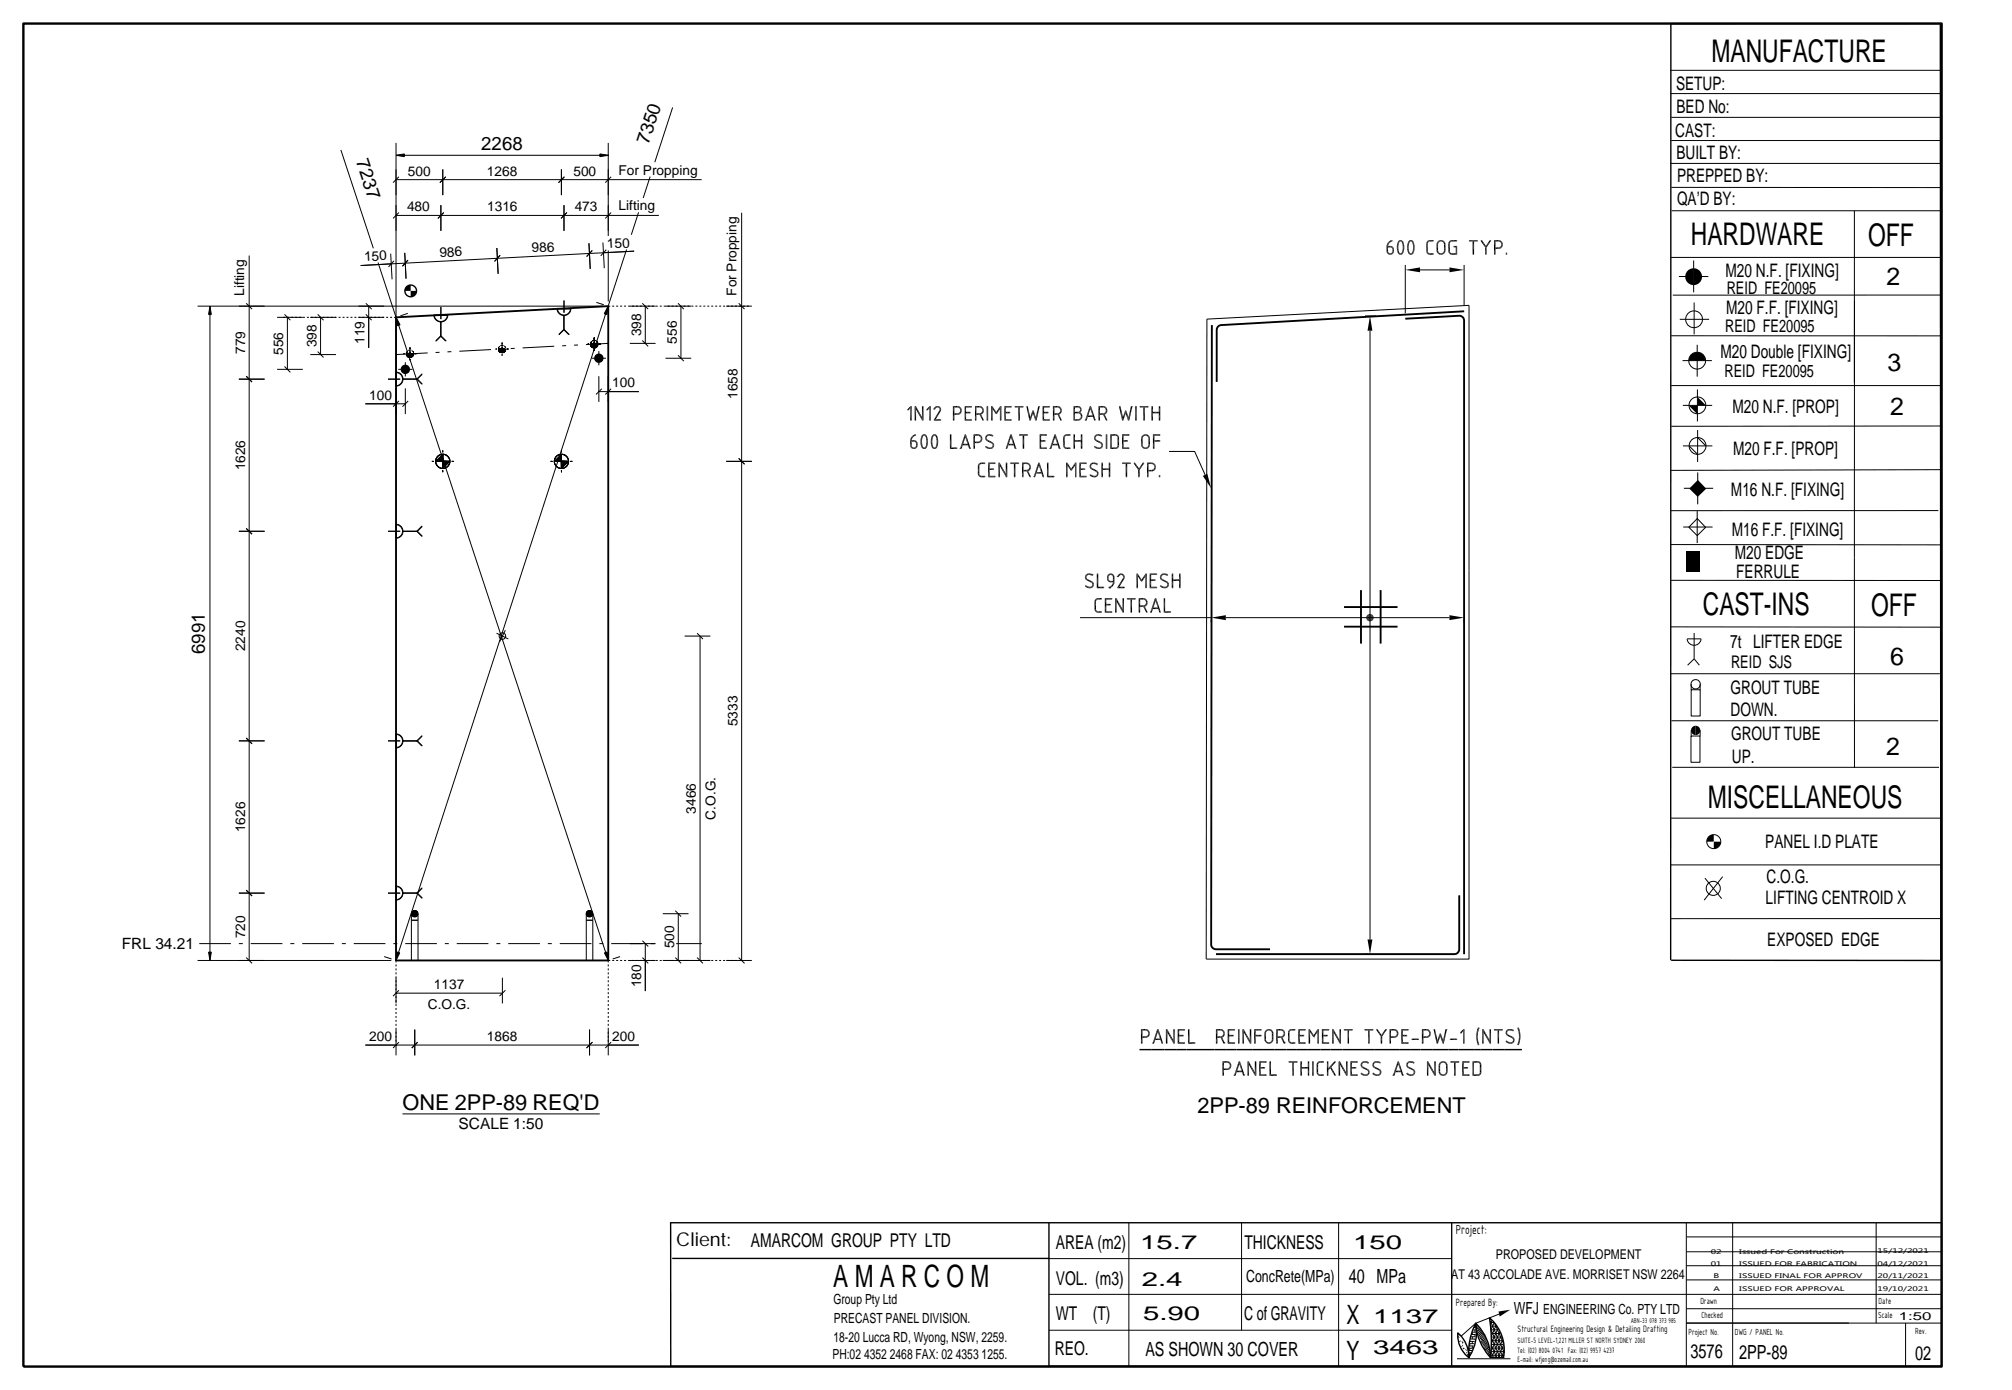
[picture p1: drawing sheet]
<svg xmlns="http://www.w3.org/2000/svg" width="430mm" height="297mm" viewBox="0 0 430 297" stroke-linecap="round" stroke-linejoin="round" font-family="sans-serif">
<defs><g id="words">
<g font-size="6.7">
<text x="365.8" y="13.2">MANUFACTURE</text>
<text x="361.4" y="52.3">HARDWARE</text>
<text x="399.3" y="52.6">OFF</text>
<text x="364" y="131.5">CAST-INS</text>
<text x="399.9" y="131.7">OFF</text>
<text x="365" y="172.6">MISCELLANEOUS</text>
</g>
<text font-size="6.6" x="178.1" y="275">A M A R C O M</text>
<g font-size="5.7">
<text x="287.8" y="283">X</text>
<text x="287.8" y="290.7">Y</text>
</g>
<g font-size="5.3">
<text x="403.2" y="60.8">2</text>
<text x="403.5" y="79.3">3</text>
<text x="404" y="88.7">2</text>
<text x="404" y="142">6</text>
<text x="403.2" y="161.3">2</text>
</g>
<g font-size="4.7">
<text x="86" y="237.3">ONE 2PP-89 REQ'D</text>
<text x="255.9" y="237.8">2PP-89 REINFORCEMENT</text>
</g>
<g font-size="4.2">
<text x="243.7" y="267">15.7</text>
<text x="289.2" y="266.8">150</text>
<text x="244" y="274.8">2.4</text>
<text x="288.3" y="274.2">40 MPa</text>
<text x="244.3" y="282.2">5.90</text>
<text x="293.5" y="282.7">1137</text>
<text x="244.8" y="289.7">AS SHOWN 30 COVER</text>
<text x="293.5" y="289.3">3463</text>
<text x="361.3" y="290.3">3576</text>
<text x="371.7" y="290.4">2PP-89</text>
<text x="409.3" y="290.7">02</text>
</g>
<g font-size="4.1">
<text x="144.5" y="266.3">Client:</text>
<text x="160.5" y="266.5">AMARCOM GROUP PTY LTD</text>
<text x="225.7" y="266.8">AREA (m2)</text>
<text x="266" y="266.8">THICKNESS</text>
<text x="225.7" y="274.5">VOL. (m3)</text>
<text x="225.6" y="282">WT</text>
<text x="233.6" y="282">(T)</text>
<text x="265.9" y="282">C of GRAVITY</text>
<text x="225.4" y="289.6">REO.</text>
</g>
<g font-size="4">
<text x="358.2" y="19.2">SETUP:</text>
<text x="358.1" y="29.3">CAST:</text>
<text x="358.3" y="24.1">BED No:</text>
<text x="76.1" y="34.4" transform="rotate(72 76.1 34.4)">7237</text>
<text x="102.9" y="32">2268</text>
<text x="138.6" y="31" transform="rotate(-72 138.6 31)">7350</text>
<text x="358.3" y="33.9">BUILT BY:</text>
<text x="358.4" y="39">PREPPED BY:</text>
<text x="358.4" y="43.9">QA’D BY:</text>
<text x="368.8" y="59.2">M20 N.F. [FIXING]</text>
<text x="368.9" y="67.2">M20 F.F. [FIXING]</text>
<text x="367.7" y="76.6">M20 Double [FIXING]</text>
<text x="370.3" y="88.2">M20 N.F. [PROP]</text>
<text x="370.4" y="97.1">M20 F.F. [PROP]</text>
<text x="370" y="106.1">M16 N.F. [FIXING]</text>
<text x="370.1" y="114.5">M16 F.F. [FIXING]</text>
<text x="370.8" y="119.5">M20 EDGE</text>
<text x="371.1" y="123.5">FERRULE</text>
<text x="43.8" y="139.8" transform="rotate(-90 43.8 139.8)">6991</text>
<text x="369.8" y="138.5">7t LIFTER EDGE</text>
<text x="369.9" y="148.3">GROUT TUBE</text>
<text x="369.9" y="153">DOWN.</text>
<text x="370" y="158.1">GROUT TUBE</text>
<text x="370.2" y="163">UP.</text>
<text x="377.3" y="181.3">PANEL I.D PLATE</text>
<text x="377.6" y="188.7">C.O.G.</text>
<text x="377.4" y="193.1">LIFTING CENTROID X</text>
<text x="377.7" y="202.2">EXPOSED EDGE</text>
</g>
<g font-size="3.7">
<text x="369.1" y="62.8">REID FE20095</text>
<text x="368.7" y="70.9">REID FE20095</text>
<text x="368.6" y="80.7">REID FE20095</text>
<text x="370" y="142.7">REID SJS</text>
</g>
<g font-size="3.6">
<text x="266.4" y="274.1">ConcRete(MPa)</text>
<text x="323.6" y="280.8">WFJ</text>
</g>
<g font-size="3.3">
<text x="26" y="202.9">FRL 34.21</text>
<text x="98" y="241.3">SCALE 1:50</text>
</g>
<g font-size="3">
<text x="311.2" y="263.8">Project:</text>
<text x="178.1" y="278.6">Group Pty Ltd</text>
<text x="329.9" y="280.7">ENGINEERING Co. PTY LTD</text>
<text x="178.1" y="286.7">18-20 Lucca RD, Wyong, NSW, 2259.</text>
<text x="178.2" y="282.8">PRECAST PANEL DIVISION.</text>
<text x="177.9" y="290.4">PH:02 4352 2468 FAX: 02 4353 1255.</text>
</g>
<g font-size="2.9">
<text x="87.2" y="37.5">500</text>
<text x="104.1" y="37.5">1268</text>
<text x="122.6" y="37.5">500</text>
<text x="132.2" y="37.3">For Propping</text>
<text x="87" y="45.1">480</text>
<text x="104.1" y="45.1">1316</text>
<text x="122.8" y="45.1">473</text>
<text x="132.2" y="44.9">Lifting</text>
<text x="113.7" y="53.9" transform="rotate(-3 113.7 53.9)">986</text>
<text x="129.8" y="53.1" transform="rotate(-3 129.8 53.1)">150</text>
<text x="77.9" y="55.8" transform="rotate(-3 77.9 55.8)">150</text>
<text x="94" y="55" transform="rotate(-3 94 55)">986</text>
<text x="52.2" y="63.2" transform="rotate(-90 52.2 63.2)">Lifting</text>
<text x="157.4" y="63.2" transform="rotate(-90 157.4 63.2)">For Propping</text>
<text x="137.1" y="71.9" transform="rotate(-90 137.1 71.9)">398</text>
<text x="52.4" y="75.7" transform="rotate(-90 52.4 75.7)">779</text>
<text x="60.6" y="75.8" transform="rotate(-90 60.6 75.8)">556</text>
<text x="67.6" y="74.2" transform="rotate(-90 67.6 74.2)">398</text>
<text x="77.9" y="73.5" transform="rotate(-90 77.9 73.5)">119</text>
<text x="144.7" y="73.4" transform="rotate(-90 144.7 73.4)">556</text>
<text x="130.8" y="82.8">100</text>
<text x="78.9" y="85.4">100</text>
<text x="157.6" y="85.3" transform="rotate(-90 157.6 85.3)">1658</text>
<text x="52.4" y="100.5" transform="rotate(-90 52.4 100.5)">1626</text>
<text x="52.4" y="139.2" transform="rotate(-90 52.4 139.2)">2240</text>
<text x="157.6" y="155.2" transform="rotate(-90 157.6 155.2)">5333</text>
<text x="148.8" y="173.9" transform="rotate(-90 148.8 173.9)">3466</text>
<text x="52.4" y="177.9" transform="rotate(-90 52.4 177.9)">1626</text>
<text x="152.9" y="175.2" transform="rotate(-90 152.9 175.2)">C.O.G.</text>
<text x="52.4" y="200.5" transform="rotate(-90 52.4 200.5)">720</text>
<text x="144.1" y="202.7" transform="rotate(-90 144.1 202.7)">500</text>
<text x="91.4" y="215.5">C.O.G.</text>
<text x="92.8" y="211.3">1137</text>
<text x="137.1" y="211" transform="rotate(-90 137.1 211)">180</text>
<text x="78.9" y="222.4">200</text>
<text x="104.1" y="222.4">1868</text>
<text x="130.8" y="222.4">200</text>
<text x="319.7" y="269">PROPOSED DEVELOPMENT</text>
<text x="310.2" y="273.3">AT 43 ACCOLADE AVE. MORRISET NSW 2264</text>
</g>
<g font-size="2.4">
<text x="311.2" y="279.1">Prepared By:</text>
<text x="405.8" y="282">1:50</text>
</g>
<text font-size="2.1" x="324.4" y="284.7">Structural Engineering Design &amp; Detailing Drafting</text>
<g font-size="2">
<text x="363.4" y="278.7">Drawn</text>
<text x="363.7" y="281.6">Checked</text>
<text x="401.4" y="281.6">Scale</text>
<text x="401.5" y="278.7">Date</text>
<text x="360.9" y="285.2">Project No.</text>
<text x="370.8" y="285.2">DWG / PANEL No.</text>
<text x="409.3" y="285.1">Rev.</text>
</g>
<g font-size="1.8">
<text x="324.4" y="287">SUITE-5 LEVEL-1,221 MILLER ST NORTH SYDNEY 2060</text>
<text x="324.3" y="289.1">Tel: (02) 8004 0741 Fax: (02) 9957 4237</text>
<text x="324.3" y="291.1">E-mail: wfjeng@ozemail.com.au</text>
</g>
<text font-size="1.6" x="348.6" y="282.7">ABN-33 078 373 985</text>
<g font-size="1.3">
<text x="365.7" y="267.9">02</text>
<text x="371.8" y="267.9">Issued For Construction</text>
<text x="401.3" y="267.9">15/12/2021</text>
<text x="365.7" y="270.5">01</text>
<text x="366.3" y="275.8">A</text>
<text x="366.3" y="273.2">B</text>
<text x="371.7" y="275.8">ISSUED FOR APPROVAL</text>
<text x="371.7" y="273.2">ISSUED FINAL FOR APPROV</text>
<text x="371.7" y="270.5">ISSUED FOR FABRICATION</text>
<text x="401.3" y="275.8">19/10/2021</text>
<text x="401.3" y="273.1">20/11/2021</text>
<text x="401.3" y="270.5">04/12/2021</text>
</g>
</g></defs>
<path d="M42.6 201.7h98.8M144.5 201.7h5.5" fill="none" stroke="#000" stroke-width=".21" stroke-dasharray="6.8 1.7 .8 1.7" stroke-linecap="butt"/>
<g fill="none" stroke="#000" stroke-width=".21" stroke-dasharray=".4 .4" stroke-linecap="butt">
<path d="M84.6 67.8h-24.1M85.9 78.6a.8 .8 0 0 1 1-.4 .8 .8 0 0 1 .5 1M86.8 75.6a.8 .8 0 0 1 .8-.8 .8 .8 0 0 1 .8 .8M86.9 75.6h1.5M86.9 75.9v-.3M86.9 75.9l.1 .2M86.9 75.3a.8 .8 0 0 1 1-.4 .8 .8 0 0 1 .5 1M86.9 75.6h1.4M87 75.8l-.1-.2M87 75.8l.1 .2M87 76.1a.74 .74 0 0 0 1.2 0M87 76.1l-.1-.2"/>
<path d="M87 75.6h1.2M87.1 75.8l-.1-.2M87.1 75.8l.1 .2M87.1 76a.68 .68 0 0 0 1.1 0M87.1 76l-.1-.2M87.1 75.6h1M87.2 75.8l-.1-.2M87.2 75.8l.1 .2M87.2 76a.59 .59 0 0 0 .9 0M87.2 76l-.1-.2M87.2 75.6h.8M87.3 75.8l-.1-.2"/>
<path d="M87.3 75.8l.1 .1M87.3 76l.3 .1 .4-.1M87.3 76l-.1-.2M87.3 75.6h.6M87.4 75.8l-.1-.2M87.4 75.8v.1M87.4 75.9l.2 .1 .3-.1M87.4 75.9l-.1-.1M87.4 79.2a.8 .8 0 0 1-1.1 .5 .8 .8 0 0 1-.4-1.1M87.4 75.6h.4M87.4 75.9h.4M87.4 75.9v-.1"/>
<path d="M87.5 75.7l-.1-.1M87.5 75.7v.1M87.5 75.6h.2M87.5 75.6v.1M87.5 75.8h.2M87.5 75.8v-.1M87.5 75.7h.2M87.5 75.7v-.1M87.6 74.2v2.8M87.7 75.7v-.1M87.7 75.7h-.2M87.7 75.6v.1"/>
<path d="M87.7 75.8l.1-.1M87.7 75.8h-.2M87.8 75.7l-.1 .1M87.8 75.6v.1M87.8 75.9l.1-.1M87.8 75.9h-.4M87.9 75.8l-.1 .1M87.9 75.9l.1-.1M87.9 75.9l-.3 .1-.2-.1M87.9 75.6v.2M88 76l.1-.2M88 76l-.4 .1-.3-.1"/>
<path d="M88 75.8l-.1 .1M88 75.6v.2M88.1 75.8l-.1 .2M88.1 76l.1-.2M88.1 76a.59 .59 0 0 1-.9 0M88.1 75.6v.2M88.2 75.8l-.1 .2M88.2 76l.1-.2M88.2 76a.68 .68 0 0 1-1.1 0M88.2 75.6v.2M88.2 76.1l.1-.2M88.2 76.1a.74 .74 0 0 1-1.2 0"/>
<path d="M88.3 75.8l-.1 .2M88.3 75.6v.2M88.3 75.9l-.1 .2M88.4 75.6l-.1 .3M88.4 75.9a.8 .8 0 0 1-1.1 .4 .8 .8 0 0 1-.4-1M88.4 75.6a.8 .8 0 0 1-.8 .8 .8 .8 0 0 1-.8-.8M89 75.6h-2.8M106.5 74.6a.8 .8 0 0 1 .8-.8 .8 .8 0 0 1 .8 .8M106.6 74.6h1.5M106.6 74.8v-.2M106.6 74.8l.1 .3M106.6 74.3a.8 .8 0 0 1 1-.5 .8 .8 0 0 1 .5 1.1"/>
<path d="M106.6 74.6h1.4M106.7 74.8l-.1-.2M106.7 74.8v.2M106.7 75.1a.74 .74 0 0 0 1.2 0M106.7 75.1l-.1-.3M106.7 74.6h1.2M106.7 74.8v-.2M106.7 74.8l.1 .2M106.7 75a.68 .68 0 0 0 1.2 0M106.7 75v-.2M106.8 74.6h1M106.8 74.8v-.2"/>
<path d="M106.8 74.8l.2 .1M106.8 75a.59 .59 0 0 0 1 0M106.8 75l-.1-.2M106.9 74.6h.8M107 74.8l-.1-.2M107 74.8v.1M107 74.9l.3 .2 .4-.2M107 74.9l-.2-.1M107 74.6h.6M107 74.7v-.1M107 74.7l.1 .1M107 74.9l.3 .1 .3-.1"/>
<path d="M107 74.9v-.1M107.1 74.6h.4M107.1 74.8h.4M107.1 74.8l-.1-.1M107.1 74.7v-.1M107.1 74.7l.1 .1M107.2 74.6h.2M107.2 74.6v.1M107.2 74.8h.2M107.2 74.8l-.1-.1M107.2 74.7h.2M107.2 74.7v-.1"/>
<path d="M107.3 73.2v2.8M107.4 74.7v-.1M107.4 74.6v.1M107.4 74.7h-.2M107.4 74.8l.1-.1M107.4 74.8h-.2M107.5 74.7l-.1 .1M107.5 74.6v.1M107.5 74.8l.1-.1M107.5 74.8h-.4M107.6 74.7l-.1 .1M107.6 74.9l.1-.1"/>
<path d="M107.6 74.9l-.3 .1-.3-.1M107.6 74.6v.1M107.7 74.9l.1-.1M107.7 74.9l-.4 .2-.3-.2M107.7 74.8l-.1 .1M107.7 74.6v.2M107.8 74.8l-.1 .1M107.8 75l.1-.2M107.8 75a.59 .59 0 0 1-1 0M107.8 74.6v.2M107.9 74.8l-.1 .2M107.9 75v-.2"/>
<path d="M107.9 75a.68 .68 0 0 1-1.2 0M107.9 74.6v.2M107.9 75.1l.1-.3M107.9 75.1a.74 .74 0 0 1-1.2 0M107.9 74.8v.2M108 74.6l-.1 .2M108 74.8l-.1 .3M108.1 74.6l-.1 .2M108.1 74.9a.8 .8 0 0 1-1.1 .4 .8 .8 0 0 1-.4-1M108.1 74.6a.8 .8 0 0 1-.8 .8 .8 .8 0 0 1-.8-.8M108.7 74.6h-2.8M126.2 73.6a.8 .8 0 0 1 .8-.9 .8 .8 0 0 1 .8 .9"/>
<path d="M126.2 73.6h1.5M126.3 73.8l-.1-.2M126.3 73.8l.1 .2M126.3 73.2a.8 .8 0 0 1 1-.4 .8 .8 0 0 1 .4 1M126.3 73.6h1.4M126.3 73.8v-.2M126.4 74a.77 .77 0 0 0 1.2 0M126.4 74l-.1-.2M126.4 73.6h1.2M126.4 73.7v-.1M126.4 73.7l.1 .2M126.4 74a.71 .71 0 0 0 1.2 0"/>
<path d="M126.5 73.6h1M126.5 73.7v-.1M126.5 73.7l.1 .2M126.5 73.9a.59 .59 0 0 0 .9 0M126.5 73.9l-.1-.2M126.6 73.6h.8M126.6 73.7v-.1M126.6 73.7l.1 .1M126.6 73.9l.4 .2 .3-.2M126.6 73.9l-.1-.2M126.7 73.6h.6M126.7 73.7v-.1"/>
<path d="M126.7 73.7l.1 .1M126.7 73.8l.3 .2 .3-.2M126.7 73.8l-.1-.1M126.8 73.6h.4M126.8 73.8h.4M126.8 73.8l-.1-.1M126.8 73.7v-.1M126.8 73.7h.1M126.9 73.6h.2M126.9 73.7h.2M126.9 73.7h-.1M127 72.2v2.7"/>
<path d="M127.1 73.6h-.2M127.1 73.7h.1M127.1 73.7h-.2M127.2 73.7h-.1M127.2 73.6v.1M127.2 73.8l.1-.1M127.2 73.8h-.4M127.3 76.2a.8 .8 0 0 1 1-.4 .8 .8 0 0 1 .4 1.1M127.3 73.7l-.1 .1M127.3 73.8l.1-.1M127.3 73.8l-.3 .2-.3-.2M127.3 73.6v.1"/>
<path d="M127.3 73.9l.1-.2M127.3 73.9l-.3 .2-.4-.2M127.4 73.7l-.1 .1M127.4 73.6v.1M127.4 73.7l-.1 .2M127.4 73.9l.2-.2M127.4 73.9a.59 .59 0 0 1-.9 0M127.5 73.6l-.1 .1M127.6 73.7l-.2 .2M127.6 74v-.2M127.6 74a.71 .71 0 0 1-1.2 0M127.6 73.6v.1"/>
<path d="M127.6 74l.1-.2M127.6 74a.77 .77 0 0 1-1.2 0M127.6 73.8v.2M127.7 73.6l-.1 .2M127.7 73.8l-.1 .2M127.7 73.6v.2M127.7 73.8a.8 .8 0 0 1-1 .5 .8 .8 0 0 1-.4-1.1M127.8 73.6a.8 .8 0 0 1-.8 .8 .8 .8 0 0 1-.8-.8M128.4 73.6h-2.8M128.7 76.9a.8 .8 0 0 1-1 .4 .8 .8 0 0 1-.4-1.1M130 65.4h30.1M92.3 98.6h4.7"/>
<path d="M94.6 96.2v4.8M97 98.6h-4.7M117.6 98.6h4.8M120 96.2v4.8M122.4 98.6h-4.8M94.6 101v-4.8M120 101v-4.8M84.6 205.2v17.8M130 205.2h27.7M130 205.2v17.6"/>
</g>
<g fill="none" stroke="#000" stroke-width=".4">
<path d="M84.6 67.8l45.4-2.4v139.8h-45.4zM259 69.5l-.1 132.3a1.05 1.05 0 0 0 1 1.1h11.5M300.4 68.1l11.5-.6a1.04 1.04 0 0 1 1 1v135.4M312.9 66.5l-51.8 3a1.04 1.04 0 0 0-1 1v11.1M216.4 92.9v2.3M221.2 87.8v2.1M222.4 99v2.2M233.4 86.9v2.2M287.3 133.9h11.4M287.3 129.7h11.4M290.9 126.1v11.4M295.1 126.1v11.4"/>
<path d="M311.9 191.3v11.6a1.05 1.05 0 0 1-1.1 1h-50.9M247.8 220v2.2M308.2 221v2.1"/>
<circle cx="86.6" cy="78.9" r=".8"/>
<circle cx="128" cy="76.5" r=".8"/>
</g>
<g fill="none" stroke="#000" stroke-width=".21">
<path d="M357 15h57.9M357.1 20h57.9M72.9 32l6.9 21.1M84.6 30.5v50.5M84.6 38.4h65.4M84.6 33.2h45.4M84.6 33.2l1.8-.3v.6zM85.3 37.8l-1.3 1.2M94.6 36.2v5.5M95.3 37.8l-1.3 1.2M120 36.2v5.5M120.6 37.8l-1.2 1.2"/>
<path d="M128.2 32.9l1.8 .3-1.8 .3zM130 30.5v19.9M130.6 37.8l-1.2 1.2M139 37.7l-1.5 4.6M143.8 23l-3.8 11.7M357 34.9h57.9M357.2 30h57.8M357.2 25.1h57.8M53.3 54.6v150.6M80.8 56.1l49.2 149.1M83.5 54.2l.3 5.5M84.2 55.7l-1.2 1.3"/>
<path d="M84.6 46h56.2M85.3 45.4l-1.3 1.3M86.5 54l.3 5.5M87.2 55.6l-1.2 1.3M94.2 43.8v5.5M94.8 45.4l-1.2 1.3M106.2 53l.3 5.5M106.9 54.5l-1.2 1.4M120.5 43.8v5.5M121.2 45.4l-1.3 1.3M125.9 52l.3 5.5M126.6 53.5l-1.2 1.3"/>
<path d="M128.9 51.8l.3 5.5M129.6 53.4l-1.2 1.3M130 53.5v10.9M130.6 45.4l-1.2 1.3M133.9 53.3l-3.9 12.1M135.5 53.7l-58.4 3M136.5 45.4l-1.6 4.8M158.5 45.5v159.7M300.4 56.6v10.3M303.5 57.7h6.3M312.9 56.6v8.7M357.1 55h57.6"/>
<path d="M357.2 40l57.8 .1M357.3 45h57.6M358.8 59.1h6.3M362 55.7v6.8M396.3 45v36.8M42.2 65.4h86.8M44.9 65.4v139.8M44.9 65.4l.3 1.8h-.6zM52.6 64.8l1.3 1.3M59.2 78.9h5.5M59.2 67.8h5.5M60.8 78.3l1.3 1.3"/>
<path d="M60.8 67.2l1.3 1.2M61.4 67.8v11.1M66.3 67.8h5.5M66.3 75.8h5.5M67.9 75.1l1.3 1.3M67.9 67.2l1.3 1.2M68.5 67.8v8M76.6 67.8h5.5M78.2 67.2l1.2 1.2M78.2 64.8l1.2 1.3M78.8 65.4v9M84.6 79.6l.1 2.8z"/>
<path d="M84.6 79.5a1.45 1.45 0 0 1 1.5 1.5 1.45 1.45 0 0 1-1.5 1.4M84.6 79.6a1.41 1.41 0 0 1 1.4 1.4 1.41 1.41 0 0 1-1.4 1.4M84.6 67.8l.9 1.6-.6 .2zM85.1 78.9h3.1M86.6 77.4v3.1M87.2 67l-1.6 .5M92.7 67.3h3a1.5 1.5 0 0 1-1.5 1.5 1.5 1.5 0 0 1-1.5-1.5zM92.8 67.4l2.8-.1a1.4 1.4 0 0 1-1.3 1.4 1.4 1.4 0 0 1-1.5-1.3zM94.2 68.8l.1 3zM94.2 71.8l1.1 1zM94.2 71.8l-1 1.1zM94.2 65.6v2.6z"/>
<path d="M119 65.9h3a1.5 1.5 0 0 1-1.5 1.5 1.5 1.5 0 0 1-1.5-1.5zM119.1 66l2.8-.1a1.4 1.4 0 0 1-1.3 1.4 1.4 1.4 0 0 1-1.5-1.3zM120.5 67.4l.1 3zM120.5 70.5l1.1 1zM120.5 70.4l-1 1.1zM120.5 64.2v2.6zM126.5 76.6h3M127.5 64.6l1.6 .5M128 75v3.1M130 65.4l-.3 1.8-.6-.1zM130 65.4l-45.4 139.8M134.6 73.4h5.5"/>
<path d="M134.6 65.4h5.5M137.3 72.8l1.2 1.2M137.3 64.8l1.2 1.3M137.9 65.4v8M142.2 76.6h5.5M142.2 65.4h5.5M144.9 75.9l1.3 1.3M144.9 64.8l1.3 1.3M145.5 65.4v11.2M155.2 65.4h5.5M157.9 64.8l1.2 1.3M258 68.2l56-2.9v139.7h-56.2z"/>
<path d="M291.8 67.5h2.3M292.8 70.7v130.1M357.2 71.8h57.5M359 68.2h6.3M359.6 77.1h6.3M362.1 64.6v6.9M362.8 73.7v6.8M396.4 64.3v99.8M414.9 63.1h-57.4M51.1 81h5.5M52.6 80.4l1.3 1.2M78.1 86.3h8.5"/>
<path d="M82.9 81h2.6zM84.6 83v5.5M85.3 85.7l-1.3 1.2M86.1 81l3 .1zM86.6 83v5.5M87.2 85.7l-1.2 1.2M89.1 81l1.1-1zM89.1 81l1.1 1zM93.3 98.6l1.3-1.3v1.3M93.5 98.6l1.1-1.2v1.2M94.3 98.6l.3-.4v.4M94.6 98v-.4l-1 1"/>
<path d="M94.6 98.4l-.1 .2zM94.6 98.6h1.5M94.6 97.1l-1.5 1.5h3.1M94.6 97.1v3l1.6-1.5M94.6 97.2l-1.4 1.4M94.6 97.9l-.7 .7M94.6 98l-.5 .6M94.6 97.7l-.8 .9M94.6 98.6h.2l-.2 .1zM95 98.6l-.4 .4M95.2 98.6l-.6 .5M95.4 98.6l-.8 .8"/>
<path d="M95.5 98.6l-.9 .9M95.7 98.6l-1.1 1.1v-.5M95.8 98.6l-1.2 1.2M96 98.6l-1.4 1.3M96.1 98.6l-1.5 1.4M118.7 98.6l1.3-1.3v1.3M118.9 98.6l1.1-1.2v1.2M119.6 98.6l.4-.4v.4M120 98.6v1.5M120 97.1l-1.5 1.5h3M120 97.1v1.5M120 98v-.4l-1 1"/>
<path d="M120 97.1h.1M120 98.7h.1M120 98.6h1l-1 1.1zM120 97.1a1.52 1.52 0 0 0-1.5 1.5 1.52 1.52 0 0 0 1.5 1.5M120 97.1a1.51 1.51 0 0 0-1.5 1.5 1.51 1.51 0 0 0 1.5 1.5M120 98.4l-.2 .2zM120 98.6v1.4l1.5-1.4M120 98.6v1.3l1.3-1.3M120 98.6v1.4M120 98.6v.8l.7-.8M120 98.6v.4l.4-.4M120 98.6h.1l-.1 .1z"/>
<path d="M120 98.6v1.2l1.2-1.2M120 97.2l-1.4 1.4M120 97.9l-.7 .7M120 98l-.5 .6M120 97.7l-.9 .9M120 98.6v.5l.5-.5M120 97.1a1.52 1.52 0 0 1 1.5 1.5 1.52 1.52 0 0 1-1.5 1.5M120 97.1a1.51 1.51 0 0 1 1.5 1.5 1.51 1.51 0 0 1-1.5 1.5M120 98.6h.9l-.9 .9zM121.5 98.6l-1.5 1.5M128 80.4v5.5M128 83.7h8.5"/>
<path d="M128.6 83.1l-1.2 1.2M130 80.4v5.5M130.6 83.1l-1.2 1.2M155.2 98.6h5.5M157.9 98l1.2 1.2M194.6 86.8v2.9M194.6 86.8v3.1M194.8 86.8v3.1M195.6 86.8v2.9M195.7 86.8v2.9M197.1 86.9v3M197.3 86.9v3"/>
<path d="M198.7 86.8v2.9M198.7 86.8v3.1M198.9 86.8v3.1M211 86.8v3.1M211.1 86.8v3.1M211.9 86.8v2.9M212.1 86.8v2.9M213.5 98.8v3M213.6 98.8v3M213.8 86.8v3.1M213.9 86.8v3.1M214 86.8v3.1"/>
<path d="M215.1 99v3M215.2 99v3M228 98.8v3M228.1 98.8v3M229.8 98.8v3.2M229.9 98.8v3.2M230 98.8v3.2M236.4 92.8v3.1M236.6 92.8v3.1M237.4 92.8v3.1M237.5 92.8v3.1M242.7 86.8v3.1"/>
<path d="M242.9 86.8v3.1M249.9 96.5h5.4l2.3 5M357.2 82.4h57.7M359.7 86.6h6.3M359.7 95.3h6.3M361 95.3l1.8 1.8M362.8 83.2v6.9M362.8 91.9v6.8M362.9 93.5l1.7 1.8M414.8 91l-57.6 .1M51.1 113.5h5.5M52.6 112.9l1.3 1.2"/>
<path d="M82.9 113.5h2.6zM84.6 112.1l.1 2.8zM84.6 112a1.45 1.45 0 0 1 1.5 1.5 1.45 1.45 0 0 1-1.5 1.4 1.45 1.45 0 0 0 1.4-1.4 1.45 1.45 0 0 0-1.4-1.5zM86.1 113.5l3 .1zM89.1 113.5l1.1-1.1zM89.2 113.5l1 1.1zM120 100.1h.1M357 116.4h57.7M359.8 112.6h6.2M359.9 104.3h6.3M362.8 110.8l1.8 1.9-1.8 1.8-1.8-1.8zM362.8 109.2v6.9"/>
<path d="M362.9 101v6.8M414.3 109.1h-57.2M414.7 100.4l-57.6 .1M106.1 135.3l2.5 1.2M108 134.7l-1.2 2.5M146.3 135.9h5.5M149 135.3l1.2 1.3M149.6 135.9v69.3M230.8 132h28.1M238.4 127.8v3M238.6 127.8v3M240 127.9v3"/>
<path d="M240.2 127.9v3M243 122.6v2.9M243.2 122.6v2.9M244.8 122.6v2.9M244.9 122.6v3.1M245 122.6v3.1M258.9 132.4v.6M262 132h47.8M312.9 132.4v.6M357.1 134h57.6M357.2 124l57.5 .1M360.6 136.6a1.51 1.51 0 0 0 1.5 1.3 1.51 1.51 0 0 0 1.5-1.3"/>
<path d="M360.6 136.5h3M362.1 135.3v5.5M51.1 158.3h5.5M52.6 157.7l1.3 1.3M82.9 158.3h2.6zM84.6 156.9l.1 2.8zM84.6 156.8a1.45 1.45 0 0 1 1.5 1.5 1.45 1.45 0 0 1-1.5 1.4 1.45 1.45 0 0 0 1.4-1.4 1.45 1.45 0 0 0-1.4-1.5zM86.1 158.3l3 .1zM89.1 158.3l1.1-1zM89.1 158.4l1.1 1zM357.1 144h57.5M357.3 154h57"/>
<path d="M361.4 157.3h1.9v5.6h-1.9zM361.5 147.4h1.9v5.6h-1.9zM361.5 146.2v1.2M361.5 156.1v1.2M362.1 140.8l-1.4 1.4M362.1 140.8l1.1 1.4M363.4 156.1v1.2M363.4 146.2v1.2M357.2 174.8h57.8M357.4 164h57M51.1 190.9h5.5M52.6 190.2l1.3 1.3"/>
<path d="M82.9 190.9h2.6zM84.6 189.5l.1 2.8zM84.6 189.4a1.45 1.45 0 0 1 1.5 1.4 1.45 1.45 0 0 1-1.5 1.5 1.45 1.45 0 0 0 1.4-1.5 1.45 1.45 0 0 0-1.4-1.4zM86.1 190.8l3 .1zM87.9 196.7h1.4zM88.3 195.1l.4-.1 .2 .1a.31 .31 0 0 1-.3 .5 .31 .31 0 0 1-.3-.5zM88.4 195.2l.3-.2 .2 .3-.4 .2zM88.5 195.2l.1-.1 .2 .2-.2 .1zM88.6 195.2l.1 .1zM88.7 195.3h.1M89.1 190.8l1.1-1zM89.1 190.9l1.1 1.1z"/>
<path d="M89.3 195.3v9.9h-1.4v-9.9M125.3 196.7h1.4zM125.7 195.1l.2-.1 .4 .1a.3 .3 0 0 1-.3 .5 .3 .3 0 0 1-.3-.5zM125.8 195.2l.3-.1 .1 .2-.3 .1zM125.9 195.2l.2 .1zM126 195.2v.1zM126 195.3h.1M126.7 195.3v9.9h-1.4v-9.9M141.7 195.3h5.5M144.3 194.6l1.3 1.3M145 195.3v9.9M357 184.8h58"/>
<path d="M364.4 187.7l3.6 4.3M368.2 187.3l-4 5.1M415 196.3h-57.8M42.2 205.2h41.4M44.6 203.5h.6l-.3 1.7zM52.6 204.6l1.3 1.3M82.1 204.4l1.6 .5M84.6 208.9v5.5M84.6 212.2h22.8M84.9 203.4l.5 .2-.8 1.6zM85.3 211.6l-1.3 1.3M107.4 208.9v5.5"/>
<path d="M108 211.6l-1.2 1.3M129.2 203.6l.6-.1 .2 1.7zM132.5 204.4l-1.5 .5M134.6 205.2h5.5M134.6 201.7h5.5M137.3 204.6l1.3 1.3M137.3 201l1.3 1.3M137.9 201.7v10.1M141.7 205.2h10.1M144.3 204.6l1.3 1.3M149 204.6l1.2 1.3M155.2 205.2h5.5"/>
<path d="M157.9 204.6l1.2 1.3M249.3 219.9v3M249.4 219.9v3M264.7 219.9v3.2M264.8 219.9v3.2M265.6 219.9v3M265.8 219.9v3M279.8 219.9v3M280 219.9v3M281.6 219.9l.1 3.2M281.7 219.9v3.2M281.8 219.9v3.2"/>
<path d="M284.8 219.9v3M285 219.9v3M291.8 203.9h.6M312.8 219.9v3M312.8 219.9v3.2M312.9 219.9v3.2M316.9 219.9v3M317 219.9v3M78.1 223.3h58.4M84.6 220v5.5M85.3 222.7l-1.3 1.3M86 238h42.2"/>
<path d="M88.6 220v5.5M89.3 222.7l-1.3 1.3M126 220v5.5M126.6 222.7l-1.2 1.3M130 220v5.5M130.6 222.7l-1.2 1.3M250.9 220v3.1M251 220v3.1M266.7 226.8v3M266.9 226.8v3M267.2 220v3.1M267.4 220v3.1"/>
<path d="M268.3 226.9v3M268.4 226.9v3M280.5 226.8v3.1M280.7 226.8v3.1M286.2 226.8v3M286.4 226.8v3M286.4 220v3.1M286.5 220v3.1M287.8 226.9v3M287.9 226.9v3M305.1 226.8v3M305.2 226.8v3"/>
<path d="M306.6 226.9v3M306.8 226.9v3M314.8 226.8v3.1M315 226.8v3.1M318.4 220v3.1M318.6 220v3.1M224.2 276.6h190.8M224.2 269h86.1M241.3 261.3v30.6M265.4 261.3v23M286.1 261.3v30.6M310.3 261.3v30.6"/>
<path d="M360.4 261.3v30.6M360.4 279.7h54.6M360.4 270.5h54.6M360.5 273.5h54.5M360.5 267.5h54.5M360.5 264.3h54.5M370.3 261.3v30.6M401 261.3v21.5M224.2 284.3h86.1M311.4 290.4h11.4M311.7 285.5h.1M311.9 285.4h.1"/>
<path d="M311.8 285.8h.1M312 286.6h.1M312.2 286.6h.1M312.5 287.7h.1M312.5 286.7h.1M312.7 287h.1M312.6 287.4h.1M312.7 286.9h.1M312.7 288.2h.1M312.8 288.1h.1M312.9 288.2h.1M312.9 288.1v.1"/>
<path d="M313.3 288.3h.1M313.4 288.6h.1M313.4 288.5v.1M313.4 289h.1M313.7 289.7h.1M313.7 289.4h.1M313.9 289.1h.5M313.9 288.6h.7M314 288.1h.8M314 287.6h1M314.1 289.1l.1 .5h-.3M314.1 288.1v.5"/>
<path d="M314.2 286.7h1M314.3 286.1h1M314.4 285.7h1M314.6 285.2h.8M314.7 284.7v.5M314.7 285.7v.4M314.7 286.7v.4M314.7 287.6v.5M314.7 284.7h.7M314.9 284.2h.5M315 283.7h.4M315.1 287.1h-1v.5"/>
<path d="M315.3 284.2v.5M315.3 285.2v.5M315.3 286.1v.3M315.4 283.1l.2 .2M315.4 283.2h-.1v.5M315.5 283.3v.1M315.5 283.5l.5 .6M315.7 284.2l.1 .2M315.8 283.3l-.2 .2M316 283.5l-.2 .2M316.1 284.1l-.3 .5M316.1 285.4v.1"/>
<path d="M316.1 285.3l.5 .6M316.1 284l.5 .6M316.2 283.8l-.2 .2M316.3 284.4l-.4 .5M316.3 285.7l-.1 .1M316.3 285l.5 .7M316.5 284.6l-.5 .7M316.5 285.9l-.2 .2M316.5 286.1l.5 .6M316.5 284.8l.5 .6M316.5 286.6l.3 .4M316.8 284.6l-.2 .2"/>
<path d="M316.9 284.8l-.1 .2M317.1 285.1l-.1 .2M317.1 285.3l.3 .3M317.1 286.7l-.3 .4M317.1 285.4l-.5 .7M317.1 286.6l.5 .6M317.2 287.9l.4 .6M317.3 287l-.4 .4M317.3 285.7l-.5 .6M317.3 287.6l.5 .6M317.3 286.3l.5 .7M317.5 287.2l-.4 .5"/>
<path d="M317.5 285.9l-.5 .7M317.5 286.1l.3 .3M317.5 287.4l.5 .6M317.9 286.9l-.3 .5M318.1 287.2l-.3 .4M318.1 287.8l.2 .3M318.1 288l-.5 .6M318.1 289.1l.5 .6M318.1 289.3h.1M318.2 287.6l-.2 .2M318.3 288.2l-.5 .7M318.3 289.5l-.1 .1"/>
<path d="M318.3 288.9l.3 .3M318.4 288.5l-.4 .6M318.5 281.9h.1M318.5 289.7l-.1 .1M318.5 282.2l3 6.9M318.5 282.6h.8M318.6 283.4h1.3M318.6 289.9h.1M318.7 284.2l2.6 5.9M318.7 289.6h2.8M318.7 289l.5 1.1M318.7 285h2"/>
<path d="M318.7 285.7h2.3M318.7 288.8h2.8M318.8 285.9l1.8 4.2M318.8 287.5l1.1 2.6M318.8 286.5h2.4M318.8 287.3h2.6M318.8 288.1h2.7M318.9 282.1l-.3 .7M319.3 282.7l-.6 1.5h1.6M319.4 282.8l1.9 4.2M319.8 283.2l-1.1 2.4M320.2 283.9l-1.4 3.1"/>
<path d="M320.5 284.6l-1.8 4.1M320.7 280.7l-5.3 2.1-3.1 2.8M320.9 285.4l-2.1 4.7M321.2 286.3l-1.7 3.8M321.4 287.4l-1.2 2.7M321.5 288.6l-.6 1.5M321.5 290.1h-2.9M360.4 282.7h54.5M407.3 282.7v9.2"/>
<circle cx="362.1" cy="68.2" r="1.8"/>
<circle cx="362.8" cy="77.1" r="1.8"/>
<circle cx="94.6" cy="98.6" r="1.53"/>
<circle cx="94.6" cy="98.6" r="1.51"/>
<circle cx="120" cy="98.6" r="1.53"/>
<circle cx="120" cy="98.6" r="1.51"/>
<circle cx="362.8" cy="86.6" r="1.8"/>
<circle cx="362.8" cy="95.3" r="1.8"/>
<circle cx="107.4" cy="135.9" r=".7"/>
<circle cx="362.4" cy="146.2" r="1"/>
<circle cx="366.3" cy="179.9" r="1.5"/>
<circle cx="88.6" cy="195.3" r=".46"/>
<circle cx="88.6" cy="195.2" r=".42"/>
<circle cx="88.6" cy="195.2" r=".58"/>
<circle cx="88.6" cy="195.2" r=".62"/>
<circle cx="88.6" cy="195.2" r=".54"/>
<circle cx="88.6" cy="195.2" r=".22"/>
<circle cx="88.6" cy="195.2" r=".18"/>
<circle cx="88.6" cy="195.2" r=".49"/>
<circle cx="88.6" cy="195.2" r=".7"/>
<circle cx="88.6" cy="195.3" r=".34"/>
<circle cx="88.6" cy="195.3" r=".66"/>
<circle cx="88.6" cy="195.2" r=".38"/>
<circle cx="126" cy="195.3" r=".14"/>
<circle cx="126" cy="195.2" r=".54"/>
<circle cx="126" cy="195.2" r=".22"/>
<circle cx="126" cy="195.2" r=".58"/>
<circle cx="126" cy="195.2" r=".7"/>
<circle cx="126" cy="195.3" r=".26"/>
<circle cx="126" cy="195.3" r=".49"/>
<circle cx="126" cy="195.2" r=".62"/>
<circle cx="126" cy="195.2" r=".34"/>
<circle cx="126" cy="195.2" r=".47"/>
<circle cx="126" cy="195.2" r=".66"/>
<circle cx="126" cy="195.2" r=".38"/>
<circle cx="126" cy="195.3" r=".42"/>
<circle cx="366.2" cy="189.8" r="1.5"/>
</g>
<g fill="#000">
<path d="M84.6 33.2l1.8-.3v.6zM128.2 32.9l1.8 .3-1.8 .3zM296.4 52.4l.3 .5-.3-.2zM296.4 53.7l.3 .1zM296.4 52.4h.3v.2zM296.7 51.8l-.3 .6zM296.7 51.8l.1 .3-.4 .3zM296.4 52.4l.4-.3-.1 .3zM296.4 53.8l.2 .4zM296.4 53.7l.2 .5zM296.4 53.7l.3 .1-.1 .4zM296.7 53.8l.1 .1-.2 .3z"/>
<path d="M296.6 54.2l.3-.1zM296.7 52.9v.8h-.3zM296.4 52.7l.3 .2-.3 .8zM296.4 52.4l.3 .2v.3zM296.7 51.8l.5-.4zM296.7 51.8l.6-.5zM296.7 51.8l.6-.5 .1 .3zM296.7 51.8l.7-.2-.3 .2zM296.7 51.8l.2 .2-.1 .1zM296.8 53.9l-.2 .3zM296.7 51.8h.4l-.2 .2zM297.1 54.1l.1 .3z"/>
<path d="M296.7 54.3l.5 .1zM296.6 54.2l.6 .2zM296.6 54.2l.3-.1 .3 .3zM296.9 54.1l.3 .3zM297.2 54.1v.3zM297.2 52.6l.4 .1zM297.2 52.6l.5 .2zM297.2 52.6l.5 .2-.3 .1zM297.2 52.6l.2 .3zM296.7 52.6l.5 .3h-.5zM296.7 52.6h.5v.3zM297.2 52.6v.3z"/>
<path d="M297.4 54.1l.3 .1zM297.5 51.3v.3zM297.6 51.4l-.1 .2zM297.3 51.3l.2 .3h-.1zM297.3 51.3l.2 .3zM297.4 51.3l.1 .3zM297.5 53l.2-.2-.1 .3zM297.6 51.5v.1zM297.6 51.5l-.1 .1zM297.6 53.7h.3zM297.6 53.3h.3l-.3 .4zM297.6 53.7l.3-.4v.4z"/>
<path d="M297.3 54.4l.4-.2zM297.2 54.4l.5-.2zM297.2 54.1l.5 .1-.5 .2zM297.2 54.1l.5 .1zM297.5 54l.1-.1 .1 .3zM297.7 52.8l.2 .4zM297.7 52.8l.2 .5zM297.7 52.8l.2 .5-.3-.1zM297.7 52.8l-.1 .4zM297.4 52.9l.3-.1zM297.9 53.7l-.1 .4zM297.9 53.7l-.2 .5z"/>
<path d="M297.6 53.9l.3-.2-.2 .5zM297.6 53.8l.3-.1-.3 .2zM297.6 53.2l.3 .1zM298.6 52.1l.3 .2-.3 .3zM298.6 52.6l.3-.3v.4zM298.6 52.9h.3l-.3 .2zM298.6 53.1l.3-.2v.2zM298.6 52.1h.4l-.1 .2zM298.7 51.9h.3l-.4 .2zM298.6 52.1l.4-.2v.2zM298.6 53.6l.3-.2 .1 .2zM298.6 53.1h.3l-.3 .5z"/>
<path d="M298.9 53.1v.3l-.3 .2zM298.6 52.9l.3-.2v.2zM298.6 52.6l.3 .1-.3 .2zM298.7 53.8l.3-.2v.3zM298.6 53.6h.4l-.3 .2zM299.1 51.3h.3v.3zM299.1 51.3l.3 .3h-.2zM298.7 53.8l.4 .6zM298.7 53.8l.3 .1 .1 .5zM299 53.9l.2 .2-.1 .3zM298.7 51.9l.5-.3-.2 .3zM298.8 51.6h.4l-.5 .3z"/>
<path d="M298.8 51.6l.3-.3 .1 .3zM299.2 54.1h.2v.3zM299.2 54.1l.2 .3h-.3zM299.4 51.3l.1 .3h-.1zM299.4 51.3h.2l-.1 .3zM299.7 53.9l.3-.1-.5 .3zM299.5 54.1l.5-.3-.1 .3zM299.5 54.1h.4l-.3 .3zM299.6 51.3l.4 .6zM299.6 51.3l.4 .6h-.3zM299.6 51.3l.1 .6-.2-.3zM299.4 54.1l.2 .3h-.2z"/>
<path d="M299.4 54.1l.2 .3zM299.7 51.9h.3l-.3 .2zM299.7 52.1l.3-.2 .1 .2zM299.8 52.9h.3l-.3 .2zM299.8 53.1l.3-.2v.2zM299.7 52.1h.4l-.3 .2zM300.1 52.1v.5l-.3 .1zM299.8 52.3l.3-.2-.3 .6zM299.8 53.4l.3 .2h-.4zM299.7 53.9l.4-.3-.1 .2zM299.7 53.6h.4l-.4 .3zM299.8 52.9l.3-.3v.3z"/>
<path d="M299.8 52.7l.3-.1-.3 .3zM299.8 53.4l.3-.3v.5zM299.8 53.1h.3l-.3 .3zM300.8 52.1l.3 .2-.3 .3zM300.8 52.6l.3-.3v.4zM300.8 52.9h.3l-.3 .2zM300.8 53.1l.3-.2v.2zM300.8 52.1h.4l-.1 .2zM300.9 51.9h.3l-.4 .2zM300.8 52.1l.4-.2v.2zM300.8 53.6l.3-.2 .1 .2zM300.8 53.1h.3l-.3 .5z"/>
<path d="M301.1 53.1v.3l-.3 .2zM300.8 52.9l.3-.2v.2zM300.8 52.6l.3 .1-.3 .2zM300.9 53.8l.3-.2v.3zM300.8 53.6h.4l-.3 .2zM301.3 51.3h.3v.3zM301.3 51.3l.3 .3h-.2zM300.9 53.8l.4 .6zM300.9 53.8l.3 .1 .1 .5zM301.2 53.9l.2 .2-.1 .3zM300.9 51.9l.5-.3-.2 .3zM301 51.6h.4l-.5 .3z"/>
<path d="M301 51.6l.3-.3 .1 .3zM301.4 54.1h.2v.3zM301.4 54.1l.2 .3h-.3zM301.6 51.3l.1 .3h-.1zM301.6 51.3h.2l-.1 .3zM301.9 53.9l.3-.1-.5 .3zM301.7 54.1l.5-.3-.1 .3zM301.7 54.1h.4l-.3 .3zM301.8 51.3l.4 .6zM301.8 51.3l.4 .6h-.3zM301.8 51.3l.1 .6-.2-.3zM301.6 54.1l.2 .3h-.2z"/>
<path d="M301.6 54.1l.2 .3zM301.9 51.9h.3l-.3 .2zM301.9 52.1l.3-.2 .1 .2zM302 52.9h.3l-.3 .2zM302 53.1l.3-.2v.2zM301.9 52.1h.4l-.3 .2zM302.3 52.1v.5l-.3 .1zM302 52.3l.3-.2-.3 .6zM302 53.4l.3 .2h-.4zM301.9 53.9l.4-.3-.1 .2zM301.9 53.6h.4l-.4 .3zM302 52.9l.3-.3v.3z"/>
<path d="M302 52.7l.3-.1-.3 .3zM302 53.4l.3-.3v.5zM302 53.1h.3l-.3 .3zM300.4 57.7l3.1-.6v1.1zM304.9 53.7l.3 .1zM304.9 52.1h.3l-.3 1.6zM305.2 52.1v1.6h-.3zM304.9 52.1l.3-.1zM305 51.6l-.1 .5zM305 51.6l.2 .2-.3 .3zM304.9 52.1l.3-.3zM305 51.6l.3 .1z"/>
<path d="M305 51.6l.4 .1zM304.9 53.8l.2 .4zM304.9 53.7l.2 .5zM304.9 53.7l.3 .1-.1 .4zM305.2 53.8v.1l-.1 .3zM305.1 51.5l.4-.2zM305.1 51.5l.5-.2zM305.1 51.5l.5-.2-.1 .3zM305.1 51.5l.4 .1-.1 .1zM305.3 54l-.1 .3zM305.2 53.9v.4zM305.2 53.9v.4l-.1-.1z"/>
<path d="M305.1 51.5l.3 .2-.4-.1zM305.5 54.1l.1 .3zM305.2 54.3l.4 .1zM305.4 54.1l.2 .3-.4-.1zM305.4 54.1l.2 .3zM305.6 51.3l-.1 .3zM305.6 51.3h.7v.3zM305.6 51.3l.7 .3h-.7zM306.3 51.3l.1 .1zM306.3 51.3l.1 .2zM306.3 54.1l.1 .1zM306.3 54.1l.1 .2z"/>
<path d="M305.6 54.1l.7 .3h-.7zM305.6 54.1h.7v.3zM306.4 51.5l-.1 .1zM306.3 51.6l.1-.1zM306.3 51.3l.1 .2-.1 .1zM306.4 54.3l-.1 .1zM306.3 54.4l.1-.1zM306.3 54.1l.1 .2-.1 .1zM307.2 51.7l-.2 .5zM307.2 51.7l.1-.1-.3 .6zM307.3 51.6l.2 .3-.5 .3zM307 52.2l.5-.3-.1 .2z"/>
<path d="M307 53.5h.4v.1zM307.5 51.4l.3-.1-.5 .3zM307.3 51.6l.7-.3zM307.3 51.6l.7-.3-.1 .3zM307.3 51.6h.6l-.3 .1zM307.3 51.6l.3 .2-.1 .1zM307 53.7l.3 .5zM307 53.5l.3 .7zM307 53.5l.4 .1-.1 .6zM307.4 53.6l.1 .2-.2 .4zM307.3 54.2l.3-.2zM307 52.2l.4-.1v.1z"/>
<path d="M307.4 52.2v1.3h-.4zM307 52.2h.4l-.4 1.3zM307.5 53.8l.1 .2-.3 .2zM307.3 51.6l.3 .1v.1zM307.9 54.1h.1v.3zM308 51.3l.5 .1zM308 51.3l.7 .3zM308 51.3l.7 .3-.3 .1zM308 51.3l.4 .4zM308 51.3v.3h-.1zM307.5 54.3l.5 .1zM307.3 54.2l.7 .2z"/>
<path d="M307.3 54.2l.3-.2 .4 .4zM307.6 54l.3 .1 .1 .3zM308 54.1h.1l-.1 .3zM308 51.3l.1 .3h-.1zM308.4 54l.3 .2zM308.4 51.8l.3-.2-.2 .3zM308.6 53.5h.3l-.3 .1zM308.7 51.6l.2 .4zM308.7 51.6l.2 .6zM308.7 51.6l.2 .6-.3-.1zM308.7 51.6l-.1 .5-.1-.2zM308.4 51.7l.3-.1-.3 .2z"/>
<path d="M308.2 54.4l.5-.2zM308 54.4l.7-.2zM308.1 54.1l.6 .1-.7 .2zM308.1 54.1l.6 .1zM308.5 53.8l.2 .4-.3-.2zM308.9 52.2v1.3h-.3zM308.6 52.2h.3l-.3 1.3zM308.6 52.1l.3 .1h-.3zM308.9 53.5l-.1 .5zM308.9 53.5l-.2 .7zM308.5 53.8l.4-.3-.2 .7zM308.6 53.6l.3-.1-.4 .3z"/>
<path d="M309.7 51.6l-.1 .5zM309.8 51.5l-.2 .6zM309.8 51.5l.1 .3-.3 .3zM309.6 52.1l.3-.3zM309.6 53.7l.3 .1zM309.8 51.5l.4-.2zM309.8 51.5l.5-.2zM309.8 51.5l.5-.2v.3zM309.8 51.5l.5 .1-.2 .1zM309.8 51.5l.1 .3zM309.6 53.8l.2 .4zM309.6 53.7l.2 .5z"/>
<path d="M309.6 53.7l.3 .1-.1 .4zM309.9 53.8l-.1 .4zM309.8 54.2l.3-.1zM309.8 57.1l3.1 .6-3.1 .5zM309.6 52.1l.3-.1zM309.9 52.1v1.6h-.3zM309.6 52.1h.3l-.3 1.6zM309.9 53.9l-.1 .3zM309.8 51.5l.3 .2zM310.3 54.1v.3zM310.3 51.3v.3zM309.9 54.3l.4 .1z"/>
<path d="M309.8 54.2l.5 .2zM309.8 54.2l.3-.1 .2 .3zM310.1 54.1l.2 .3zM310.7 52.6v.1zM310.7 52.7l.1-.1v.3zM310.7 52.8l.1 .1zM310.7 52.7l.1 .2zM310.8 52.6h.5l-.2 .3zM310.8 52.6l.3 .3h-.3zM311.1 52.9l.2 1.5-.2-.3zM311.3 52.6v1.8l-.2-1.5zM311.3 52.6l.1 .1-.1 1.7z"/>
<path d="M311.4 52.7v1.6l-.1 .1zM311.3 52.6h.1zM311.3 52.6l.1 .1zM310.3 54.1l1 .3h-1zM310.3 54.1h.8l.2 .3zM311.3 51.3l.1 .1zM311.3 51.3l.1 .2zM310.3 51.3l1 .3h-1zM310.3 51.3h1v.3zM311.4 54.3v.1zM311.4 54.3l-.1 .1zM311.4 51.5v.1z"/>
<path d="M311.4 51.5l-.1 .1zM311.3 51.3l.1 .2-.1 .1zM314 51.3v.2zM314 51.5l.7 .1h-.6zM314 51.5l1.1 .1zM314 51.5h1.8l-.7 .1zM314 51.5l.1 .1zM314.7 54.4h.2zM314.7 54.3l.2 .1zM314.7 54.3h.4l-.2 .1zM315.1 54.3l-.1 .1zM315.1 54.3l-.2 .1z"/>
<path d="M315.7 51.3l.1 .1zM315.7 51.3l.1 .2zM314 51.5l.1-.2 1.7 .2zM314.1 51.3h1.6l.1 .2zM315.1 51.6l.7-.1-.1 .1zM315.8 51.5v.1zM315.7 51.6l.1-.1zM316.6 51.3h.2zM316.6 51.3l.2 .1zM316.5 51.5l.3-.1zM316.5 51.4h.3zM317.4 52.9h.3l-.3 1.4z"/>
<path d="M317.7 52.9v1.4h-.3zM316.5 51.5l.3-.1 .6 1.5zM316.8 51.4l.8 1.2-.2 .3zM317.4 54.4h.2zM317.4 54.3l.2 .1zM317.4 54.3h.3l-.1 .1zM317.7 54.3v.1zM317.7 54.3l-.1 .1zM318.4 51.4l.1-.1zM318.4 51.4l.1-.1 .2 .2zM318.5 51.3l.2 .2zM318.6 51.3l.1 .2z"/>
<path d="M318.7 51.4v.1zM318.7 51.5l-1 1.4h-.3zM317.6 52.6l1.1-1.1-1.3 1.4zM318.4 51.4l.3 .1-1.1 1.1zM319.6 53.2v1.1h-.3zM319.4 51.3l-.1 .2zM319.3 51.5l.2-.2 .1 .3zM319.3 51.5l.3 .1v1.3zM319.3 54.4h.2zM319.3 54.3l.2 .1zM319.3 54.3h.3l-.1 .1zM319.6 54.3v.1z"/>
<path d="M319.5 54.4l.1-.1zM319.6 52.9l-.3 1.4zM319.6 52.9h.7v.3zM319.6 52.9l.7 .3h-.7zM320.3 52.9h.1l-.1 .3zM320.3 51.3l.5 .1zM320.3 51.3l.6 .3zM320.3 51.3l.6 .3-.3 .1zM320.3 51.3l.3 .4zM319.5 51.3l.8 .3h-.7zM319.5 51.3h.8v.3zM320.3 51.3l.1 .3h-.1z"/>
<path d="M320.7 52.7l.2 .2-.3-.1zM320.7 51.8l.2-.2-.1 .3zM320.9 52.2h.3l-.3 .2zM320.5 53.2l.4-.3zM320.3 53.2l.6-.3zM320.4 52.9h.5l-.6 .3zM320.4 52.9h.5zM320.7 52.7l.1-.1 .1 .3zM320.9 51.6l.3 .4zM320.9 51.6l.3 .6zM320.9 51.6l.3 .6-.3-.1zM320.9 51.6v.5z"/>
<path d="M320.6 51.7l.3-.1-.2 .2zM321.2 52.2l-.1 .6zM321.2 52.2l-.3 .7zM320.8 52.6l.4-.4-.3 .7zM320.9 52.4l.3-.2-.4 .4zM320.9 52.1l.3 .1h-.3zM321.9 54l-.1 .1zM321.8 54.1h.3l-.3 .2zM321.8 54.3l.3-.2v.2zM322 54l.1 .1zM321.8 54.1l.2-.1 .1 .1zM321.8 54.4h.2z"/>
<path d="M321.8 54.3l.2 .1zM321.8 54.3h.3l-.1 .1zM322.1 54.3v.1zM322.1 54.3l-.1 .1zM44.9 65.4l.3 1.8h-.6zM84.6 67.8l.9 1.6-.6 .2zM130 65.4l-.3 1.8-.6-.1zM292.8 67.5l.5 3.2h-1zM194 87.4l.2 .2zM194 87.4l.1 .3zM194 87.4v.3zM194 87.4l-.1 .2z"/>
<path d="M194.1 87.7l.1-.1zM194 87.4l.5-.1-.3 .3zM194.6 86.8l-.1 .5-.5 .1zM194.5 94l.4 .4-.4-.2zM194.5 95.2l.4 .1zM194.5 94l.4-.1v.2zM194.9 93.3l-.4 .7zM194.9 93.3l.1 .3-.5 .4zM194.5 94l.5-.4-.1 .3zM194.6 86.8l-.1 .5zM194.7 86.8h.2zM194.7 86.8l.2 .1z"/>
<path d="M194.5 89.8l.2 .1zM194.5 89.7l.2 .2zM194.5 95.3l.3 .4zM194.5 95.2l.3 .5zM194.5 95.2l.4 .1-.1 .4zM194.9 95.3l-.1 .4zM194.8 95.7l.3-.1zM194.9 89.7l-.1 .2zM194.7 89.9l.2-.2zM194.9 94.4v.8h-.4zM194.5 94.2l.4 .2-.4 .8zM194.5 94l.4 .1v.3z"/>
<path d="M195 93.1l.3-.2-.4 .4zM194.9 93.3l.6-.5zM194.9 93.3l.6-.5 .1 .3zM194.9 93.3l.7-.2-.4 .2zM194.9 93.3l.2 .2-.1 .1zM194.9 95.4l-.1 .3zM194.9 93.3h.3l-.1 .2zM195.2 95.6l.1 .3zM194.9 95.8l.4 .1zM194.8 95.7l.5 .2zM194.8 95.7l.3-.1 .2 .3zM195.1 95.6l.2 .3z"/>
<path d="M195.3 95.6v.3zM195.3 94.1l.5 .1zM195.3 94.1l.6 .2zM195.3 94.1l.6 .2-.3 .1zM195.3 94.1l.3 .3zM194.9 94.1l.4 .3h-.4zM194.9 94.1h.4v.3zM195.3 94.1l.1 .3zM195.6 86.8l-.1 .1zM195.7 95.5l.2 .2zM195.5 89.8l.1 .1zM195.5 89.7l.1 .2z"/>
<path d="M195.5 89.7h.3l-.2 .2zM195.6 86.8h.2zM195.6 92.8l.1 .3zM195.7 92.8v.3zM195.8 92.9l-.1 .2zM195.5 92.8l.2 .3h-.1zM195.5 92.8l.2 .3zM195.7 94.5l.2-.2zM195.8 89.7l-.1 .2zM195.8 89.7l-.2 .2zM195.8 86.8l1.3 2.3 .1 .8zM195.8 86.8l1.4 3.1z"/>
<path d="M195.8 86.8l1.3 3-1.3-2.3zM195.6 86.8h.2v.7zM195.8 93v.1zM195.8 93l-.1 .1zM195.8 95.2h.3zM195.8 94.8h.3l-.3 .4zM195.8 95.2l.3-.4v.4zM195.5 95.9l.4-.2zM195.3 95.9l.6-.2zM195.4 95.6l.5 .1-.6 .2zM195.4 95.6l.5 .1zM195.7 95.4l.2 .3z"/>
<path d="M195.9 94.3l.2 .4zM195.9 94.3l.2 .5zM195.9 94.3l.2 .5-.3-.1zM195.9 94.3l-.1 .4zM195.6 94.4l.3-.1zM196.1 95.2l-.1 .4zM196.1 95.2l-.2 .5zM195.7 95.4l.4-.2-.2 .5zM195.8 95.2h.3l-.4 .2zM195.8 94.7l.3 .1zM196.8 93.6l.3 .2-.4 .3zM196.7 94.1l.4-.3v.4z"/>
<path d="M196.7 94.4h.4l-.4 .3zM196.7 94.7l.4-.3v.2zM196.8 93.6h.3v.2zM196.9 93.4h.3l-.4 .2zM196.8 93.6l.4-.2-.1 .2zM196.8 95.1l.3-.2v.2zM196.7 94.7l.4-.1-.3 .5zM197.1 94.6v.3l-.3 .2zM197.1 86.8v.1zM196.7 94.4l.4-.2v.2zM196.7 94.1l.4 .1-.4 .2zM196.9 95.4l.2-.3 .1 .3z"/>
<path d="M196.8 95.1h.3l-.2 .3zM197.2 86.8h.2zM197.2 86.8l.2 .1zM197.2 86.8l.2 .1h-.3zM197.1 89.9h.1zM197.1 89.8l.1 .1zM197.3 92.8h.2v.3zM197.3 92.8l.2 .3zM196.9 95.4l.4 .5zM196.9 95.4h.3l.1 .5zM197.2 95.4l.2 .2-.1 .3zM197.4 89.7l-.1 .2z"/>
<path d="M197.2 89.9l.2-.2zM196.9 93.4l.5-.3-.2 .3zM197 93.1h.4l-.5 .3zM197 93.1l.3-.3 .1 .3zM197.4 95.6h.1v.3zM197.4 95.6l.1 .3h-.2zM197.5 92.8l.2 .3h-.2zM197.5 92.8h.3l-.1 .3zM197.9 95.4h.3l-.5 .2zM197.7 95.6l.5-.2-.1 .2zM197.7 95.6h.4l-.3 .3zM197.8 92.8l.4 .6z"/>
<path d="M197.8 92.8l.4 .6h-.3zM197.8 92.8l.1 .6-.2-.3zM197.5 95.6l.3 .3h-.3zM197.5 95.6l.3 .3zM197.9 93.4h.3l-.3 .2zM197.9 93.6l.3-.2v.2zM198.1 87.4l-.1 .1zM198 94.4h.3l-.3 .2zM198 94.6l.3-.2v.3zM198.1 87.4l.2 .2zM198.1 87.4l.1 .3zM198.1 87.4v.3z"/>
<path d="M198.1 87.4l-.1 .2zM197.9 93.6h.3l-.2 .2zM198.2 93.6l.1 .5-.3 .1zM198 93.8l.2-.2-.2 .6zM198 94.9l.2 .2h-.3zM197.9 95.4l.3-.3v.3zM197.9 95.1h.3l-.3 .3zM198.2 87.7l.1-.1zM198 94.4l.3-.3v.3zM198 94.2l.3-.1-.3 .3zM198 94.9l.3-.2-.1 .4zM198 94.6l.3 .1-.3 .2z"/>
<path d="M198.1 87.4l.5-.1-.3 .3zM198.7 86.8l-.1 .5-.5 .1zM198.7 86.8l-.1 .5zM198.8 86.8h.1zM198.8 86.8l.1 .1zM198.6 89.8l.2 .1zM198.6 89.7l.2 .2zM198.9 89.7v.2zM198.8 89.9l.1-.2zM199 93.6l.3 .2-.4 .3zM198.9 94.1l.4-.3v.4zM198.9 94.4h.4l-.4 .3z"/>
<path d="M198.9 94.7l.4-.3v.2zM199 93.6h.3v.2zM199.1 93.4h.3l-.4 .2zM199 93.6l.4-.2-.1 .2zM199 95.1l.3-.2v.2zM198.9 94.7l.4-.1-.3 .5zM199.3 94.6v.3l-.3 .2zM198.9 94.4l.4-.2v.2zM198.9 94.1l.4 .1-.4 .2zM199.1 95.4l.2-.3 .1 .3zM199 95.1h.3l-.2 .3zM199.5 92.8h.2v.3z"/>
<path d="M199.5 92.8l.2 .3zM199.1 95.4l.4 .5zM199.1 95.4h.3l.1 .5zM199.4 95.4l.2 .2-.1 .3zM199.6 87.3l.3 .2h-.2zM199.6 87.3l.1 .2zM199.6 87.3v.2zM199.7 87l.3 .3h-.4zM199.6 87.3h.4l-.1 .2zM200.7 87.8l.3 .2-1.4 1.7zM201 88l-1 1.6-.4 .1zM199.6 89.7l.4-.1-.4 .3z"/>
<path d="M199.1 93.4l.5-.3-.2 .3zM199.2 93.1h.4l-.5 .3zM199.2 93.1l.3-.3 .1 .3zM199.6 95.6h.1v.3zM199.6 95.6l.1 .3h-.2zM199.6 89.7v.2zM199.6 89.9l.4-.3zM199.7 87l.7-.2zM199.7 87l.7-.2-.2 .3zM199.7 87l.5 .1-.2 .2zM199.7 92.8l.2 .3h-.2zM199.7 92.8h.3l-.1 .3z"/>
<path d="M200.1 95.4h.3l-.5 .2zM199.9 95.6l.5-.2-.1 .2zM199.9 95.6h.4l-.3 .3zM199.8 87.5h.1zM199.7 87.5h.2zM200 92.8l.4 .6zM200 92.8l.4 .6h-.3zM200 92.8l.1 .6-.2-.3zM199.7 95.6l.3 .3h-.3zM199.7 95.6l.3 .3zM200 89.6h1v.3zM200 89.6l1 .3h-1.3z"/>
<path d="M200.1 93.4h.3l-.3 .2zM200.1 93.6l.3-.2v.2zM200.2 94.4h.3l-.3 .2zM200.2 94.6l.3-.2v.3zM200.4 86.8l.4 .1zM200.4 86.8l.5 .2zM200.4 86.8l.5 .2-.3 .1zM200.4 86.8l.2 .3zM200.4 86.8v.3h-.2zM200.4 86.8v.3zM200.1 93.6h.3l-.2 .2zM200.4 93.6l.1 .5-.3 .1z"/>
<path d="M200.2 93.8l.2-.2-.2 .6zM200.2 94.9l.2 .2h-.3zM200.1 95.4l.3-.3v.3zM200.1 95.1h.3l-.3 .3zM200.2 94.4l.3-.3v.3zM200.2 94.2l.3-.1-.3 .3zM200.2 94.9l.3-.2-.1 .4zM200.2 94.6l.3 .1-.3 .2zM200.7 87.2l.2-.2zM200.8 87.5h.3zM200.9 87l.2 .4zM200.9 87l.2 .5z"/>
<path d="M200.9 87l.2 .5-.3-.1zM200.9 87l-.1 .4zM200.6 87.1l.3-.1zM201 89.6l.1 .1zM200.8 87.7l.2 .3zM201.1 89.7v.2zM201 89.9l.1-.2zM201 89.6l.1 .1-.1 .2zM201.1 87.5v.4zM201.1 87.5l-.1 .5zM200.8 87.7l.3-.2-.1 .5zM200.8 87.6l.3-.1-.3 .2z"/>
<path d="M200.8 87.4l.3 .1zM203 92.9l.1-.1zM203.1 92.8l-.1 .2zM203 95.8l.3-.2-.1 .3zM203.2 92.8l.1 .1zM203.2 92.8l.1 .2zM203.2 92.8l.1 .2h-.3zM203 95.9h.2zM203 95.8l.2 .1zM204 88.6v1.1h-.3zM203.7 86.8h.1zM203.8 86.8l-.1 .1z"/>
<path d="M203.7 86.9l.1-.1 .2 .3zM203.7 86.9l.3 .2v1.2zM203.7 89.8l.1 .1zM203.7 89.7l.1 .2zM203.7 89.7h.3l-.2 .2zM204 89.7l-.1 .2zM203.8 89.9l.2-.2zM204 88.3l-.3 1.4zM204 88.3h.6v.3zM204 88.3l.6 .3h-.6zM204.4 95.6l.2 .1zM204.4 95.6l.2 .2z"/>
<path d="M203.3 95.6l1.1 .3h-1.2zM203.3 95.6h1.1v.3zM204.6 88.3h.1l-.1 .3zM204.6 86.8l.5 .1zM204.6 86.8l.7 .2zM204.6 86.8l.7 .2-.3 .2zM204.6 86.8l.4 .4zM203.8 86.8l.8 .3h-.6zM203.8 86.8h.8v.3zM204.6 95.8l-.1 .1zM204.4 95.9l.2-.1zM204.4 95.6l.2 .2-.2 .1z"/>
<path d="M204.6 86.8l.1 .3h-.1zM205 88.2l.3 .2zM205 87.2l.3-.2-.2 .4zM205.2 87.7h.3l-.3 .1zM205.2 95.7l.3 .1-.1 .1zM205.2 95.7l.2 .2zM205.2 95.7l.1 .2zM205.2 95.7v.2zM205.8 95.2l-.3 .6-.3-.1zM206.2 92.9l.1-.1-1.1 2.9zM206.3 92.8v.7l-1.1 2.2zM206.3 93.5l-.4 1.3-.7 .9z"/>
<path d="M205.3 87l.2 .5zM205.3 87l.2 .7zM205.3 87l.2 .7-.3-.1zM205.3 87l-.1 .6zM205 87.2l.3-.2-.3 .2zM204.8 88.6l.5-.2zM204.6 88.6l.7-.2zM204.7 88.3l.6 .1-.7 .2zM204.7 88.3l.3-.1 .3 .2zM205 88.2l.1-.2 .2 .4zM205.5 87.7l-.1 .5zM205.5 87.7l-.2 .7z"/>
<path d="M205.1 88l.4-.3-.2 .7zM205.2 87.8l.3-.1-.4 .3zM205.2 87.6l.3 .1h-.3zM205.5 95.8l-.1 .1zM205.4 95.9l.1-.1zM205.9 94.8l-.7 .9zM205.9 94.8h.9l.1 .4zM205.9 94.8l1 .4h-1.1zM206.2 86.8v.1zM206.5 88.3v1.3l-.3 .1zM206.5 88l-.3 1.7zM206.2 86.9l.3 .2v.9z"/>
<path d="M206.2 86.9h1.6l-.2 .2zM206.2 86.9l1.4 .2h-1.1zM206.2 89.7h1.6l-.2 .2zM206.2 89.7l1.4 .2h-1.3zM206.3 92.8l-.1 .1zM206.2 89.8l.1 .1zM206.2 89.7l.1 .2zM206.3 92.8l.2 .1zM206.5 88h.8v.3zM206.5 88l.8 .3h-.8zM206.5 92.9l.9 2.8-.5-.5zM206.3 92.8l.5 2-.5-1.3z"/>
<path d="M206.3 92.8l.2 .1 .3 1.9zM207.1 95.8l.3-.1zM207.1 95.8h.3zM207.1 95.8l.3 .1zM207.1 95.8l.2 .1zM207.3 88l.1 .1zM207.3 88l.1 .2zM207.1 95.9h.2zM207.4 88.2l-.1 .1zM207.3 88l.1 .2-.1 .1zM206.9 95.2l.5 .5-.3 .1zM207.6 86.8h.2z"/>
<path d="M207.6 86.8l.2 .1zM207.6 89.6l.2 .1zM206.2 86.9l.1-.1 1.5 .1zM206.3 86.8h1.3l.2 .1zM206.2 89.7l.3-.1 1.3 .1zM206.5 89.6h1.1l.2 .1zM207.8 86.9l-.1 .2zM207.8 86.9l-.2 .2zM207.8 89.7l-.1 .2zM207.6 89.9l.2-.2zM208.4 94.7v1.1h-.3zM208.1 92.8v.2z"/>
<path d="M208.2 92.8l.2 .3-.3-.1zM208.1 93l.3 .1v1.3zM208.1 95.9h.1zM208.1 95.8l.1 .1zM208.1 95.8h.3l-.2 .1zM208.7 88.6v1.1h-.3zM208.4 86.8v.1zM208.4 86.9l.1-.1 .2 .3zM208.4 86.9l.3 .2v1.2zM208.4 95.8l-.1 .1zM208.2 95.9l.2-.1zM208.4 94.4l-.3 1.4z"/>
<path d="M208.4 94.4h.6v.3zM208.4 94.4l.6 .3h-.6zM208.4 89.8l.1 .1zM208.4 89.7l.1 .2zM208.4 89.7h.3l-.2 .2zM208.7 89.7l-.1 .2zM208.5 89.9l.2-.2zM208.7 88.3l-.3 1.4zM208.7 88.3h.6v.3zM208.7 88.3l.6 .3h-.6zM209 94.4h.1l-.1 .3zM209 92.8l.5 .1z"/>
<path d="M209 92.8l.7 .3zM209 92.8l.7 .3-.3 .1zM209 92.8l.4 .4zM208.2 92.8l.8 .3h-.6zM208.2 92.8h.8v.3zM209 99.6l.3-.1zM209.1 99.2l-.1 .4zM209.1 99.2l.3 .2-.4 .2zM209 99.6l.4-.2zM209.1 99.2l.4 .1zM209.1 99.2h.4zM209 92.8l.1 .3h-.1z"/>
<path d="M209.2 99.1l.4-.3zM209.2 99.1l.6-.3zM209.2 99.1l.6-.3-.1 .4zM209.2 99.1l.5 .1zM209.3 88.3v.3zM209.3 88.3l.1 .3zM209.3 88.3l.4 .3zM209.3 88.3l.4 .3 .5 1.1zM209.3 88.3l.9 1.4-.2 .1zM209.3 88.3l.7 1.5zM209.3 86.8l.5 .1zM209.3 86.8l.7 .2z"/>
<path d="M209.3 86.8l.7 .2-.3 .2zM209.3 86.8l.4 .4-.3-.1zM208.5 86.8l.8 .3h-.6zM208.5 86.8h.8v.3zM209.4 94.3v-.1l.3 .2zM209.4 88.3l.3-.1v.4zM209.3 86.8l.1 .3h-.1zM209.1 99.2l.1-.1 .3 .1zM209.4 93.3l.3-.2-.2 .3zM209.6 93.7h.4l-.4 .2zM209.2 94.7l.5-.3zM209 94.7l.7-.3z"/>
<path d="M209.1 94.4h.6l-.7 .3zM209.1 94.4l.3-.1 .3 .1zM209.4 94.2l.1-.1 .2 .3zM209.7 93.1l.3 .5zM209.7 93.1l.3 .6zM209.7 93.1l.3 .6-.4-.1zM209.7 93.1l-.1 .5zM209.4 93.2l.3-.1-.3 .2zM209.8 98.8l-.1 .4zM209.8 98.8h.6v.4zM209.8 98.8l.6 .4h-.6zM209.8 87.2l.2-.2-.1 .4z"/>
<path d="M210 87.7h.3l-.3 .1zM210 93.7l-.2 .6zM210 93.7l-.3 .7zM209.6 94.1l.4-.4-.3 .7zM209.6 93.9l.4-.2-.4 .4zM209.6 93.6l.4 .1h-.4zM210 89.8l.2-.1v.1zM210 89.8h.2zM210 89.8l.2 .1zM210 89.8l.1 .1zM209.8 88.2l.1-.2 .1 .5zM209.7 88.2l.3 .3-.3 .1z"/>
<path d="M209.7 88.2h.1l.2 .3zM210 87l.3 .5zM210 87l.3 .7zM210 87l.3 .7-.3-.1zM210 87v.6zM209.7 87.2l.3-.2-.2 .2zM210.2 89.7v.1zM210.3 87.7v.3l-.3 .5zM209.9 88l.4-.3-.3 .8zM210 87.8l.3-.1-.4 .3zM210 87.6l.3 .1h-.3zM210.4 98.8l.2 .1z"/>
<path d="M210.4 98.8l.2 .2zM210.7 93.2l-.1 .4zM210.8 93l-.2 .6zM210.8 93l.2 .3-.4 .3zM210.6 93.6l.4-.3zM210.6 93.6h.3v.1zM210.6 99l-.1 .2zM210.4 99.2l.2-.2zM210.4 98.8l.2 .2-.2 .2zM210.6 95.5l.1 .1zM210.8 95.4l-.1 .2zM210.8 93l.4-.2z"/>
<path d="M210.8 93l.6-.2zM210.8 93l.6-.2-.1 .3zM210.8 93l.5 .1-.2 .1zM210.8 93l.2 .3zM210.6 95.4h.2zM210.7 95.3l.1 .1zM210.6 95.5l.2-.1-.1 .2zM210.7 95.6l.2-.2v.4zM210.9 95.4l.2 .1-.2 .3zM210.9 86.8h.1zM211 86.8l-.1 .1zM210.6 93.6l.3-.1z"/>
<path d="M211 93.9l.2 .1-.2 .3zM210.6 93.8l.4 .5zM210.6 93.6l.4 .7-.4-.5zM210.6 93.6l.3 .1 .1 .6zM210.9 93.7l.1 .6zM210.9 89.8l.2 .1zM210.9 89.7l.2 .2zM211.1 86.8h.1zM211.1 86.8l.1 .1zM210.8 93l.3 .2zM211.2 94l.8 .5-.1 .2zM211.2 94l.7 .7-.9-.4z"/>
<path d="M211.2 89.7l-.1 .2zM211.2 98.9l.1-.1zM211.3 98.8l-.1 .2zM211.2 99l.3 .2v.9zM211.2 99h1.6l-.2 .2zM211.2 99l1.4 .2h-1.1zM211.4 92.8l-.1 .3zM211.3 95.6l.1 .3zM211.1 95.5l.3 .4-.5-.1zM211.1 95.5l.3 .4zM211.4 92.8l.1 .3h-.1zM211.4 92.8h.2l-.1 .3z"/>
<path d="M211.6 95.6h.1v.3zM211.6 92.8l.5 .1-.2 .3zM211.6 92.8l.3 .4-.4-.1zM211.3 95.6l.4 .3h-.3zM211.3 95.6h.3l.1 .3zM211.7 95.6v.3zM211.8 86.8h.1zM211.9 86.8l-.1 .1zM211.9 95.6l.3 .1zM211.8 89.8l.2 .1zM211.8 89.7l.2 .2zM211.8 89.7h.4l-.2 .2z"/>
<path d="M212 86.8l-.2 .1zM212 86.8h.1zM212 94.5v.3l-.1-.1zM212 94.5l.5 .4zM212 94.5l.5 .4v.3zM212 94.5l.5 .7-.3-.2zM212 94.5l.2 .5zM212.1 92.9l.1 .1-.1 .3zM212.1 92.9v.4l-.2-.1zM212.1 93.3l.2-.1zM212.1 93.3h.1zM212.2 93l.1 .1-.2 .2z"/>
<path d="M212.1 93.3l.2-.2zM212.2 89.7l-.1 .2zM212 89.9l.2-.2zM212.2 95.2h.3zM212.2 93l.1 .1zM211.8 95.9l.4-.2zM211.7 95.9l.5-.2zM211.8 95.6l.4 .1-.5 .2zM211.8 95.6l.4 .1zM212 95.5l.1-.1 .1 .3zM212.5 95.2l-.2 .4zM212.5 95.2l-.3 .5z"/>
<path d="M212.1 95.4l.4-.2-.3 .5zM212.2 95.2h.3l-.4 .2zM212.2 95l.3 .2h-.3zM212.6 98.8l.2 .1zM212.6 98.8l.2 .2zM211.2 99l.2-.2 1.4 .2zM211.4 98.8h1.2l.2 .2zM212.8 99l-.1 .2zM212.6 99.2l.2-.2zM212.8 88.4l.1 .1zM212.8 88.4h.3zM213.1 88.4l-.1 .1z"/>
<path d="M212.9 88.5l.2-.1zM212.2 87.4l.9 1h-.3zM212 86.8l1.1 1.6-.9-1zM212 86.8l1.1 1.6zM212.1 86.8l1 1.6zM213.4 98.9l.1-.1zM213.5 98.8l-.1 .2zM213.6 98.8l.1 .1zM213.7 98.9l1.3 2.3 .1 .8zM213.7 98.9l1.4 3.1zM213.7 98.9l1.3 3-1.3-2.3zM213.6 98.8l.1 .1v.7z"/>
<path d="M213.8 86.8l-.1 .6-.6 1zM213.8 86.8l-.7 1.6-.2-.4zM213.7 86.8l-.8 1.2zM213.9 86.8h.1zM213.9 86.8l.1 .1zM213.7 89.8l.2 .1zM213.7 89.7l.2 .2zM214 89.7v.2zM214 89.7l-.1 .2zM214.7 86.8v.1zM215 88.3v1.3l-.3 .1zM215 88l-.3 1.7z"/>
<path d="M214.7 86.9l.3 .2v.9zM214.7 86.9h1.5l-.1 .2zM214.7 86.9l1.4 .2h-1.1zM214.7 89.7h1.5l-.1 .2zM214.7 89.7l1.4 .2h-1.3zM214.7 89.8l.1 .1zM214.7 89.7l.1 .2zM215 88h.8v.3zM215 88l.8 .3h-.8zM215 98.9l.1-.1zM215.1 98.8l-.1 .2zM215 95.7l.3 .1-.2 .1z"/>
<path d="M215 95.7l.1 .2zM215 95.7v.2zM215.5 95.2l-.2 .6-.3-.1zM215.9 92.9l.2-.1-1.1 2.9zM216.1 92.8v.7l-1.1 2.2zM216.1 93.5l-.5 1.3-.6 .9zM215.1 98.8l.2 .1zM215.1 98.8l.2 .2zM215.1 98.8l.2 .2h-.3zM215.3 95.8l-.1 .1zM215.1 95.9l.2-.1zM215.6 94.8l-.6 .9z"/>
<path d="M215.6 94.8h.9l.1 .4zM215.6 94.8l1 .4h-1.1zM215.8 88l.1 .1zM215.8 88l.1 .2zM215.9 88.2l-.1 .1zM215.8 88l.1 .2-.1 .1zM216 92.8l-.1 .1zM215.9 98.9l.1-.1zM216 98.8l-.1 .2zM215.9 99l.8 .2h-.6zM215.9 99l1.1 .2zM215.9 99h1.9l-.8 .2z"/>
<path d="M216.1 86.8h.1zM216.1 86.8l.1 .1zM216.1 89.6l.1 .1zM216.1 92.8l.1 .1zM215.9 99.1l.2 .1zM215.9 99l.2 .2zM214.7 86.9l.1-.1 1.4 .1zM214.8 86.8h1.3l.1 .1zM214.7 89.7l.3-.1 1.2 .1zM215 89.6h1.1l.1 .1zM216.2 86.9v.2zM216.2 86.9l-.1 .2z"/>
<path d="M216.2 89.7v.2zM216.1 89.9l.1-.2zM216.2 92.9l1 2.8-.6-.5zM216.1 92.8l.4 2-.4-1.3zM216.1 92.8l.1 .1 .3 1.9zM216.9 86.8v.1zM216.9 86.9l.8 .2h-.7zM216.9 86.9l1.1 .2zM216.9 86.9h1.9l-.8 .2zM216.9 95.8l.3-.1zM216.9 95.8h.3zM216.9 95.8l.3 .1z"/>
<path d="M216.9 95.8l.2 .1zM216.9 87l.1 .1zM216.9 86.9l.1 .2zM216.9 95.9h.1zM216.9 95.8l.1 .1zM216.6 95.2l.6 .5-.3 .1zM217.7 98.8l.1 .1zM217.7 98.8l.1 .2zM217.7 89.8l.1 .1zM217.7 89.7l.1 .2zM217.7 89.7h.3l-.2 .2zM217.8 92.9l.1-.1z"/>
<path d="M217.9 92.8l-.1 .2zM217.8 93l.8 .1h-.6zM217.8 93l1.1 .1zM217.8 93h1.9l-.8 .1zM216.1 98.8l1.7 .2h-1.9zM216.1 98.8h1.6l.1 .2zM217 99.2l.8-.2-.1 .2zM217.8 99l-.1 .2zM218 89.7l-.1 .2zM217.8 89.9l.2-.2zM217.8 93l.2 .1zM218.4 98.9l.1-.1z"/>
<path d="M218.5 98.8l-.1 .2zM218.6 98.8l.2 .4-.4-.2zM218.4 99l.4 .2v1.2zM218.6 86.8h.2zM218.6 86.8l.2 .1zM216.9 86.9l.1-.1 1.8 .1zM217 86.8h1.6l.2 .1zM218 87.1l.8-.2-.2 .2zM218.8 86.9l-.1 .2zM218.8 86.9l-.2 .2zM218.6 95.9h.2zM218.6 95.8l.2 .1z"/>
<path d="M218.6 95.8h.3l-.1 .1zM218.9 95.8l-.1 .1zM219.4 98.8l.5 .2zM219.4 98.8l.6 .3zM219.4 98.8l.6 .3-.3 .1zM219.4 98.8l.3 .4zM218.6 98.8l.8 .4h-.6zM218.6 98.8h.8v.4zM219.4 98.8l.1 .4h-.1zM219.5 86.8h.2zM219.5 86.8l.2 .1zM219.5 92.8l.2 .1z"/>
<path d="M219.5 92.8l.2 .2zM219.4 86.8l.3 .1zM219.5 86.8l.2 .1-.3-.1zM219.4 86.9h.3zM217.8 93l.2-.2 1.7 .2zM218 92.8h1.5l.2 .2zM218.9 93.1l.8-.1-.2 .1zM219.7 93l-.1 .1zM219.7 93l-.2 .1zM220 99.1l-.1 .3h-.1zM220 89.8h.3zM220 89.8l.2 .1z"/>
<path d="M219.4 86.9h.3l.3 2.9zM219.7 86.9l.5 2.3-.2 .6zM220 99.8h.3l-.3 .1zM220 99.1l.3 .5zM220 99.1l.3 .7zM220 99.1l.3 .7-.3-.2zM220 99.1v.5zM219.7 99.2l.3-.1-.2 .3zM220.2 89.2l.1 .6h-.3zM220.3 99.8v.3l-.3 .5zM219.9 100.1l.4-.3-.3 .8zM220 99.9l.3-.1-.4 .3z"/>
<path d="M220 99.6l.3 .2h-.3zM220.7 87.8v-.1zM220.7 87.7l-.1 .1zM220.8 87.7v.6l-.5 1.5zM220.8 87.7l-.5 2.1-.1-.6zM220.6 87.8l.2-.1-.6 1.5zM220.8 87.7l.1 .1zM220.8 87.7l.2 .1zM221 87.8l.3 2-.5-1.5zM220.8 87.7l.2 .1-.2 .5zM221.9 86.9l-.5 3v-.7zM221.9 86.9h.3l-.8 3z"/>
<path d="M222.2 86.9l-.6 2.9-.2 .1zM221.3 89.8l.1 .1zM221.4 89.9l.2-.1zM221.6 89.8l-.1 .1zM222 86.8l-.1 .1zM222 98.8l-.1 .2zM222.1 98.8l.1 .1zM222.1 98.8l.1 .2zM221.9 86.9l.2-.1 .1 .1zM222.1 86.8l.1 .1zM222.2 92.9l.1-.1zM222.3 92.8l-.1 .2z"/>
<path d="M222.5 94.4v1.2l-.3 .2zM222.5 94.1l-.3 1.7zM222.2 93l.3 .1v1zM222.2 93h1.6l-.2 .1zM222.2 93l1.4 .1h-1.1zM222.2 95.8h1.6l-.2 .1zM222.2 95.8l1.4 .1h-1.2zM222.2 99l.9 2.8-.5-.6zM222.2 95.9h.2zM222.2 95.8l.2 .1zM222.5 94.1h.8v.3zM222.5 94.1l.8 .3h-.8z"/>
<path d="M222.8 86.8h.1zM222.9 86.8l-.1 .1zM223.2 88.3v1.3l-.4 .1zM223.2 88l-.4 1.7zM222.8 86.9l.4 .2v.9zM222.8 86.9h1.6l-.1 .2zM222.8 86.9l1.5 .2h-1.1zM222.8 89.7h1.6l-.1 .2zM222.8 89.7l1.5 .2h-1.3zM222.8 89.8l.2 .1zM222.8 89.7l.2 .2zM223.2 88h.7v.3z"/>
<path d="M223.2 88l.7 .3h-.7zM223.3 94.1h.2zM223.3 94.1l.2 .1zM223.5 94.2l-.1 .2zM223.5 94.2l-.2 .2zM223.3 94.1l.2 .1-.2 .2zM223.6 92.8l.2 .1zM223.6 92.8l.2 .2zM223.6 95.6l.2 .1zM223.6 95.6l.2 .2zM222.2 93l.2-.2 1.4 .2zM222.4 92.8h1.2l.2 .2z"/>
<path d="M222.2 95.8l.3-.2 1.3 .2zM222.5 95.6h1.1l.2 .2zM223.8 93l-.1 .1zM223.8 93l-.2 .1zM223.8 95.8l-.1 .1zM223.8 95.8l-.2 .1zM223.8 98.9l.1-.1zM223.9 98.8l-.1 .2zM223.9 88l.2 .1zM223.9 88l.2 .2zM223.9 98.8l.2 .1zM223.9 98.8l.2 .2z"/>
<path d="M223.9 98.8l.2 .2h-.3zM224.1 88.2l-.1 .1zM223.9 88.3l.2-.1zM223.9 88l.2 .2-.2 .1zM224.3 86.8h.1zM224.3 86.8l.1 .1zM224.3 89.6l.1 .1zM222.8 86.9l.2-.1 1.4 .1zM223 86.8h1.3l.1 .1zM222.8 89.7l.4-.1 1.2 .1zM223.2 89.6h1.1l.1 .1zM224.4 86.9l-.1 .2z"/>
<path d="M224.4 89.7l-.1 .2zM224.4 95.7l.3 .1-.1 .1zM224.4 95.7l.2 .2zM224.4 95.7l.1 .2zM224.4 95.7v.2zM224.9 95.2l-.2 .6-.3-.1zM225.4 92.9l.1-.1-1.1 2.9zM225.5 92.8v.7l-1.1 2.2zM225.5 93.5l-.5 1.3-.6 .9zM224.7 95.8l-.1 .1zM224.6 95.9l.1-.1zM225 94.8l-.6 .9z"/>
<path d="M225.4 88.6v1.1h-.4zM225.1 86.8l-.1 .1zM225 86.9l.2-.1 .2 .3zM225 86.9l.4 .2v1.2zM225 94.8h1l.1 .4zM225 94.8l1.1 .4h-1.2zM225 89.8l.2 .1zM225 89.7l.2 .2zM225 89.7h.4l-.2 .2zM225.4 89.7l-.1 .2zM225.2 89.9l.2-.2zM225.4 88.3l-.4 1.4z"/>
<path d="M225.4 88.3h.6v.3zM225.4 88.3l.6 .3h-.6zM225.4 92.8v.1zM225.5 92.8l.1 .1zM225.5 92.8l.2 .1zM225.7 92.9l.9 2.8-.5-.5zM226 88.3v.3zM226 88.3l.4 .3zM226 88.3l.4 .3 .5 1.1zM226 88.3l.9 1.4-.3 .1zM226 88.3l.6 1.5zM226 86.8l.5 .1z"/>
<path d="M226 86.8l.7 .2zM226 86.8l.7 .2-.4 .2zM226 86.8l.3 .4zM225.2 86.8l.8 .3h-.6zM225.2 86.8h.8v.3zM225.5 92.8l.5 2-.5-1.3zM225.5 92.8l.2 .1 .3 1.9zM226.1 88.3l.2-.1 .1 .4zM226 86.8l.1 .3h-.1zM226.3 95.8l.3-.1zM226.3 95.8h.3zM226.3 95.8l.3 .1z"/>
<path d="M226.3 95.8l.2 .1zM226.3 95.9h.2zM226.4 87.2l.3-.2-.2 .4zM226.6 87.7h.3l-.3 .1zM226.1 95.2l.5 .5-.3 .1zM226.6 89.8l.3-.1v.1zM226.6 89.8h.3zM226.6 89.8l.3 .1zM226.6 89.8l.2 .1zM226.4 88.2l.1-.2 .1 .5zM226.3 88.2l.3 .3-.2 .1zM226.3 88.2h.1l.2 .3z"/>
<path d="M226.7 87l.2 .5zM226.7 87l.2 .7zM226.7 87l.2 .7-.3-.1zM226.7 87l-.1 .6zM226.3 87.2l.4-.2-.3 .2zM226.7 89.8l.1 .1zM226.9 89.7v.1zM226.9 87.7v.3l-.3 .5zM226.5 88l.4-.3-.3 .8zM226.6 87.8l.3-.1-.4 .3zM226.6 87.6l.3 .1h-.3zM227.2 95.2h.4z"/>
<path d="M227.2 93.6h.4l-.4 1.6zM227.6 93.6v1.6h-.4zM227.2 93.6l.4-.1zM227.4 93.2l-.2 .4zM227.4 93.2l.2 .1-.4 .3zM227.2 93.6l.4-.3zM227.4 93.2l.3 .1zM227.4 93.2h.4zM227.2 95.3l.3 .4zM227.2 95.2l.3 .5zM227.2 95.2h.4l-.1 .5zM227.6 95.2l-.1 .5z"/>
<path d="M227.5 93l.4-.2zM227.5 93l.5-.2zM227.5 93l.5-.2-.1 .3zM227.5 93l.4 .1-.1 .1zM227.7 95.5l-.1 .3zM227.6 95.4v.4zM227.6 95.4v.4l-.1-.1zM227.4 93.2l.1-.2 .3 .2zM227.9 98.9v-.1zM227.9 98.8v.2zM227.9 95.6l.1 .3zM227.6 95.8l.4 .1z"/>
<path d="M227.8 95.6l.2 .3-.4-.1zM227.8 95.6l.2 .3zM228 92.8l-.1 .3zM228 92.8h.7v.3zM228 92.8l.7 .3h-.7zM228 98.8l-.1 .2zM228.1 98.8l.1 .1zM228.7 92.8l.1 .1zM228.7 92.8l.1 .2zM228.7 95.6l.1 .1zM228.7 95.6l.1 .2zM228 95.6l.7 .3h-.7z"/>
<path d="M228 95.6h.7v.3zM228.8 93l-.1 .1zM228.7 92.8l.1 .2-.1 .1zM228.8 95.8l-.1 .1zM228.7 95.6l.1 .2-.1 .1zM229.8 88.3l-.2 1.6-.2-.2zM229.5 86.8l-.1 .1zM229.4 86.9l.2-.1 .2 .3zM229.4 86.9l.4 .2v.9zM229.5 92.8l-.1 .2zM229.8 94.1l-.4 1.7zM229.4 93h.4v1.1z"/>
<path d="M229.4 89.8l.2 .1zM229.4 89.7l.2 .2zM229.8 88.3v1.3l-.2 .3zM229.6 92.8l.2 .1zM229.6 92.8l.2 .2zM229.6 92.8l.2 .2h-.4zM229.4 95.9h.2zM229.4 95.8l.2 .1zM229.4 95.8h.4l-.2 .1zM229.8 89.6h.6v.3zM229.8 89.6l.6 .3h-.8zM229.4 86.9l.4 1.4z"/>
<path d="M229.8 94.4v1.4h-.4zM229.8 95.8l-.1 .1zM229.6 95.9l.2-.1zM229.9 98.8l-.1 .7-.7 1zM229.9 98.8l-.8 1.7-.1-.4zM229.8 98.9l-.8 1.2zM229.9 98.8l.2 .1zM229.9 98.8l.2 .2zM230.4 89.6h.1l-.1 .3zM229.8 88.3l1.1-.1zM230.4 86.8l.4 .1zM230.4 86.8l.5 .2z"/>
<path d="M230.4 86.8l.5 .2-.2 .1zM230.4 86.8l.3 .3zM229.6 86.8l.8 .3h-.6zM229.6 86.8h.8v.3zM230.4 86.8l.1 .3zM230.7 98.9l.1-.1zM230.8 98.8l-.1 .2zM230.7 99l.3 .2v.9zM230.7 99h1.6l-.2 .2zM230.7 99l1.4 .2h-1.1zM230.7 89.5l.1-.1 .3 .2zM230.7 87.2l.2-.2z"/>
<path d="M230.9 87.5h.3zM230.4 88.3l.5-.1zM230.9 88.2l.2 .1-.4 .1zM230.5 88.3l.4-.1-.2 .2zM230.4 88l.5 .2zM229.8 88l1.1 .2-1.1 .1zM229.8 88l1.1 .2zM230.9 87l.3 .4zM230.9 87l.3 .5zM230.9 87l.3 .5-.3-.1zM230.9 87v.4l-.1-.1zM230.7 87.1l.2-.1z"/>
<path d="M231 89h.3l-.3 .1zM231 92.9l.1-.1zM231.1 92.8l-.1 .2zM231.3 93l-.3 1.4zM229.8 94.1l1.2 .3h-1.2zM229.8 94.1h1.2v.3zM230.8 87.8l.2 .2zM230.7 87.9l.3 .1zM230.5 88h.5l-.1 .2zM230.5 88h.5zM230.6 89.9l.5-.3zM230.4 89.9l.7-.3z"/>
<path d="M230.5 89.6h.6l-.7 .3zM230.5 89.6l.2-.1 .4 .1zM230.8 89.4l.1-.1 .2 .3zM230.7 88.4l.4-.1-.3 .2zM230.8 88.5l.3-.2-.2 .3zM231.1 88.3l.2 .7zM231.1 88.3l.2 .7-.3-.2zM231.1 88.3l-.1 .5-.1-.2zM231.2 87.5l-.2 .5zM230.8 87.8l.4-.3-.2 .5zM230.9 87.6l.3-.1-.4 .3zM230.9 87.4l.3 .1z"/>
<path d="M231.2 92.8l.1 .1zM231.2 92.8l.1 .2zM231.2 92.8l.1 .2h-.3zM231 95.9h.2zM231 95.8l.2 .1zM231 95.8h.3l-.1 .1zM231.3 89l-.1 .5zM231.3 89l-.2 .6zM230.9 89.3l.4-.3-.2 .6zM231 89.1l.3-.1-.4 .3zM231 88.8l.3 .2h-.3zM231 93h.3l-.3 1.1z"/>
<path d="M231.3 95.8l-.1 .1zM231.2 95.9l.1-.1zM231 94.4l.3 1.4h-.3zM232 89.7l.3 .1-.2 .1zM232 89.7l.1 .2zM232 89.7v.2zM232 89.7v.1zM232.5 89.1l-.2 .7-.3-.1zM232.9 86.9l.1-.1-1 2.9zM233 86.8v.6l-1 2.3zM233 87.4l-.4 1.4-.6 .9zM232.1 98.8l.2 .1z"/>
<path d="M232.1 98.8l.2 .2zM232.3 89.8l-.1 .1zM232.1 89.9l.2-.1zM230.7 99l.2-.2 1.4 .2zM230.9 98.8h1.2l.2 .2zM232.3 99l-.1 .2zM232.3 99l-.2 .2zM232.6 88.8l-.6 .9zM232.6 88.8h.9l.1 .3zM232.6 88.8l1 .3h-1.1zM233 86.8l-.1 .1zM233 99.2l-.1 .4z"/>
<path d="M233 99.2l.1-.1-.2 .5zM233.1 99.1l.2 .3-.4 .2zM232.9 99.6l.4-.2zM232.9 99.6h.3v.2zM233 86.8h.2zM233 86.8l.2 .1zM233.1 99.1l.4-.3zM233.1 99.1l.6-.3zM233.1 99.1l.6-.3-.1 .4zM233.1 99.1l.5 .1zM233.1 99.1l.2 .3zM233.2 86.9l.9 2.8-.5-.6z"/>
<path d="M232.9 99.6l.3-.1zM233.3 100l.2 .1-.2 .2zM233.1 99.1l.3 .1zM233 86.8l.5 2-.5-1.4zM233 86.8l.2 .1 .3 1.9zM233.7 98.8l-.1 .4zM233.8 89.8l.3-.1zM233.8 89.8h.3zM233.8 89.8l.3 .1zM234 93.2l-.2 .4zM234 93.2l.1-.2-.3 .6zM234.1 93l.1 .3-.4 .3z"/>
<path d="M233.8 93.6l.4-.3zM233.8 93.6h.3v.1zM233.7 98.8l.2 .4h-.2zM233.7 98.8h.3l-.1 .4zM233.8 95.5l.1 .1zM234.1 95.4l-.2 .2zM234 98.8l.4 .1-.2 .3zM234 98.8l.2 .4h-.3zM233.9 89.8l.1 .1zM233.8 89.8l.2 .1zM233.9 95.4h.2zM233.9 95.3l.2 .1z"/>
<path d="M234 95.3l.1 .1zM233.8 95.5l.3-.1-.2 .2zM233.8 95.4h.3zM234.1 93l.4-.2zM234.1 93l.5-.2zM234.1 93l.5-.2-.1 .3zM234.1 93l.4 .1-.1 .1zM234.1 93l.1 .3zM233.6 89.1l.5 .6-.3 .1zM233.9 95.6l.3-.2-.1 .4zM234.2 95.4l.2 .1-.3 .3zM233.8 93.6l.3-.1z"/>
<path d="M233.8 93.8l.5 .5zM233.8 93.6l.5 .7-.5-.5zM233.8 93.6l.3 .1 .2 .6zM234.1 93.7l.2 .6zM234.3 93.9l.1 .1-.1 .3zM234.1 93l.3 .2zM234.4 98.9l.1 .1-.1 .3zM234.4 98.9v.4l-.2-.1zM234.4 99.3h.2zM234.4 99.3h.1zM234.5 99l.1 .2-.2 .1zM234.4 99.3l.2-.1z"/>
<path d="M234.4 94l.9 .5-.1 .2zM234.4 94l.8 .7-.9-.4zM234.5 99l.1 .1zM234.5 99l.1 .2zM234.6 92.8l-.1 .3zM234.5 95.6l.2 .3zM234.4 95.5l.3 .4-.6-.1zM234.4 95.5l.3 .4zM235.1 88.6v1.1h-.3zM234.8 86.8h.1zM234.9 86.8l-.1 .1zM234.8 86.9l.2-.1 .1 .3z"/>
<path d="M234.8 86.9l.3 .2v1.2zM234.6 92.8l.2 .3h-.2zM234.6 92.8h.3l-.1 .3zM234.8 95.6h.2v.3zM234.9 92.8l.4 .1-.1 .3zM234.9 92.8l.3 .4-.4-.1zM234.8 89.8l.1 .1zM234.8 89.7l.1 .2zM234.8 89.7h.3l-.2 .2zM234.6 95.6l.3 .3h-.2zM234.6 95.6h.2l.1 .3zM234.9 95.6v.3z"/>
<path d="M235.1 89.7l-.1 .2zM235.1 89.7l-.2 .2zM235.1 88.3l-.3 1.4zM235.1 88.3h.6v.3zM235.1 88.3l.6 .3h-.6zM235.2 95.6l.3 .1zM235.3 94.5v.3l-.1-.1zM235.3 94.5l.4 .4zM235.3 94.5l.4 .4v.3zM235.3 94.5l.4 .7-.3-.2zM235.3 94.5l.1 .5zM235.3 92.9l.2 .1-.1 .3z"/>
<path d="M235.3 92.9l.1 .4-.2-.1zM235.4 93.3l.1-.1zM235.4 93.3h.1zM235.5 93l.1 .1-.2 .2zM235.4 93.3l.2-.2zM235.4 93.3l.2-.1zM235.4 95.2h.3zM235.4 98.9l.1-.1zM235.5 98.8l-.1 .2zM235.4 99h.3v1.1zM235.5 93l.1 .1zM235.1 95.9l.4-.2z"/>
<path d="M234.9 95.9l.6-.2zM235 95.6l.5 .1-.6 .2zM235 95.6l.5 .1zM235.3 95.5l.1-.1 .1 .3zM235.6 98.8l.1 .1zM235.6 98.8l.1 .2zM235.6 98.8l.1 .2h-.3zM235.7 88.3l.1 .3zM235.7 88.3l.4 .3zM235.7 88.3l.4 .3 .5 1.1zM235.7 88.3l.9 1.4-.2 .1zM235.7 88.3l.7 1.5z"/>
<path d="M235.7 86.8l.6 .1zM235.7 86.8l.7 .2zM235.7 86.8l.7 .2-.3 .2zM235.7 86.8l.4 .4-.2-.1zM234.9 86.8l.8 .3h-.6zM234.9 86.8h.8v.3zM235.7 95.2l-.1 .4zM235.7 95.2l-.2 .5zM235.4 95.4l.3-.2-.2 .5zM235.4 95.2h.3l-.3 .2zM235.4 95l.3 .2h-.3zM235.9 88.3l.2-.1v.4z"/>
<path d="M235.7 86.8l.2 .3h-.2zM236.2 87.2l.2-.2-.1 .4zM236.3 87.7h.4l-.4 .1zM236.3 92.9l.1-.1zM236.4 92.8l-.1 .2zM236.4 89.8l.2-.1v.1zM236.4 89.8h.2zM236.4 89.8l.2 .1zM236.4 89.8l.1 .1zM236.3 88l.1 .5-.2-.3zM236.1 88.2l.3 .3-.3 .1zM236.1 88.2h.1l.2 .3z"/>
<path d="M236.4 87l.3 .5zM236.4 87l.3 .7zM236.4 87l.3 .7-.4-.1zM236.4 87l-.1 .6zM236.1 87.2l.3-.2-.2 .2zM236.3 95.9h.2zM236.3 95.8l.2 .1zM236.5 92.8l.2 .1zM236.5 92.8l.2 .2zM236.6 89.7v.1zM236.7 87.7v.3l-.3 .5zM236.3 88l.4-.3-.3 .8z"/>
<path d="M236.3 87.8l.4-.1-.4 .3zM236.3 87.6l.4 .1h-.4zM236.7 95.8l-.1 .1zM236.7 95.8l-.2 .1zM237 98.9l.1-.1zM237.1 98.8l-.1 .2zM237.2 98.8l.1 .1zM237.2 98.8l.1 .2zM237.2 98.8l.1 .2h-.3zM237.3 92.9l.1-.1zM237.4 92.8l-.1 .2zM237 99h.3l-.3 1.1z"/>
<path d="M237.3 95.9h.1zM237.3 95.8l.1 .1zM237.6 95.6h.8v.3zM237.6 95.6l.8 .3h-1zM238.4 95.6v.3zM238.4 92.8l.4 .1zM238.4 92.8l.6 .2zM238.4 92.8l.6 .2-.3 .2zM238.4 92.8l.3 .4zM237.4 92.8l1 .3h-.8zM237.4 92.8h1v.3zM238.4 92.8l.1 .3z"/>
<path d="M238.7 95.6l.3 .1zM239 93l-.2 .3zM238.9 95.2h.3zM238.9 93.6h.3l-.3 1.6zM239.2 93.6v1.6h-.3zM238.6 95.9l.4-.2zM238.4 95.9l.6-.2zM238.5 95.6l.5 .1-.6 .2zM238.5 95.6l.5 .1zM238.8 95.4l.2 .3zM239 93l.2 .4zM239 93l.2 .6z"/>
<path d="M239 93l.2 .6-.3-.1zM239 93l-.1 .5zM238.7 93.2l.3-.2zM239.2 95.2l-.1 .4zM239.2 95.2l-.2 .5zM238.8 95.4l.4-.2-.2 .5zM238.9 95.2h.3l-.4 .2zM238.9 93.5l.3 .1zM239.4 86.8h.1zM239.4 86.8l.1 .1zM239.2 86.8l.3 .1zM239.3 86.8l.2 .1-.3-.1z"/>
<path d="M239.3 86.8l.2 .1zM239.2 86.9h.3zM239.8 89.8h.3zM239.8 89.8l.2 .1zM239.2 86.9h.3l.3 2.9zM239.5 86.9l.5 2.3-.2 .6zM239.8 92.9l.1-.1zM239.9 92.8l-.1 .2zM240.1 94.4v1.2l-.3 .2zM240.1 94.1l-.3 1.7zM239.8 93l.3 .1v1zM239.8 93h1.6l-.2 .1z"/>
<path d="M239.8 93l1.4 .1h-1.1zM239.8 95.8h1.6l-.2 .1zM239.8 95.8l1.4 .1h-1.2zM239.8 98.9l.1-.1zM239.9 98.8l-.1 .2zM239.8 99l.8 .2h-.6zM239.8 99l1.1 .2zM239.8 99h1.9l-.8 .2zM239.8 95.9h.2zM239.8 95.8l.2 .1zM239.8 99.1l.2 .1zM239.8 99l.2 .2z"/>
<path d="M240 89.2l.1 .6h-.3zM240.1 94.1h.8v.3zM240.1 94.1l.8 .3h-.8zM240.5 87.7v.1zM240.6 87.7v.6l-.5 1.5zM240.6 87.7l-.5 2.1-.1-.6zM240.6 87.7l-.6 1.5zM240.6 87.7l.1 .1zM240.7 87.8l.4 2-.5-1.5zM240.6 87.7l.1 .1-.1 .5zM240.9 94.1h.2zM240.9 94.1l.2 .1z"/>
<path d="M241.1 94.2l-.1 .2zM241.1 94.2l-.2 .2zM240.9 94.1l.2 .1-.2 .2zM241.7 86.9l-.5 3v-.7zM241.7 86.9h.3l-.8 3zM242 86.9l-.6 2.9-.2 .1zM241.1 89.8l.1 .1zM241.2 89.9l.2-.1zM241.2 92.8l.2 .1zM241.2 92.8l.2 .2zM241.2 95.6l.2 .1zM241.2 95.6l.2 .2z"/>
<path d="M241.4 89.8l-.1 .1zM240 92.8l1.4 .2h-1.6zM240 92.8h1.2l.2 .2zM239.8 95.8l.3-.2 1.3 .2zM240.1 95.6h1.1l.2 .2zM241.4 93l-.1 .1zM241.4 93l-.2 .1zM241.4 95.8l-.1 .1zM241.4 95.8l-.2 .1zM241.5 98.8l.2 .1zM241.5 98.8l.2 .2zM241.8 86.8l-.1 .1z"/>
<path d="M240 98.8l1.7 .2h-1.9zM240 98.8h1.5l.2 .2zM240.9 99.2l.8-.2-.2 .2zM241.7 99l-.1 .2zM241.5 99.2l.2-.2zM241.7 86.9l.2-.1 .1 .1zM241.9 86.8l.1 .1zM242.5 98.8l.1 .1zM242.3 99l.3-.1zM242.3 98.9h.3zM242.4 98.8l.2 .1zM242.6 86.8h.1z"/>
<path d="M242.7 86.8l-.1 .1zM242.6 89.8l.2 .1zM242.6 89.7l.2 .2zM242.8 86.8h.2zM242.8 86.8l.2 .1zM243 89.7l-.1 .2zM243 89.7l-.2 .2zM243.6 86.8h.1zM243.7 86.8l-.1 .1zM243.6 86.9l.8 .2h-.7zM243.6 86.9l1.1 .2zM243.6 86.9h1.9l-.8 .2z"/>
<path d="M243.6 87l.1 .1zM243.6 86.9l.1 .2zM244 93.2l-.1 .5zM244 93.2l.2-.1-.3 .6zM244.2 93.1l.1 .3-.4 .3zM243.9 93.7l.4-.3-.1 .2zM243.9 95h.3v.1zM244.3 92.9l.3-.1-.4 .3zM244.2 93.1l.6-.3zM244.2 93.1l.6-.3-.1 .3zM244.2 93.1h.5l-.2 .1zM244.2 93.1l.2 .2-.1 .1z"/>
<path d="M243.9 95.2l.3 .5zM243.9 95l.3 .7zM243.9 95l.3 .1v.6zM244.2 95.1v.6zM244.2 95.7l.2-.2h.1zM243.9 93.7l.3-.1v.1zM244.2 93.7v1.3h-.3zM243.9 93.7h.3l-.3 1.3zM244.2 98.9l.2-.1zM244.3 95.4l.1 .1-.2 .2zM244.2 93.1l.3 .1-.1 .1zM244.2 98.9l.2-.1 .1 .3z"/>
<path d="M244.4 98.8l.1 .3zM244.5 98.8v.3zM244.5 98.9v.2zM244.5 99.1l-.9 1.3h-.3zM243.4 100.1l1.1-1-1.2 1.3zM244.2 98.9l.3 .2-1.1 1zM244.4 89.8l.1 .1zM244.4 89.7l.1 .2zM244.4 89.7h.3l-.2 .2zM244.7 89.7l-.1 .2zM244.5 89.9l.2-.2zM244.7 95.6h.1v.3z"/>
<path d="M244.8 92.8l.6 .1zM244.8 92.8l.7 .3zM244.8 92.8l.7 .3-.3 .1zM244.8 92.8l.4 .4zM244.8 92.8v.3h-.1zM244.3 95.8l.5 .1zM244.2 95.7l.6 .2zM244.2 95.7l.3-.2 .3 .4zM244.5 95.5l.2 .1 .1 .3zM244.8 95.6h.2l-.2 .3zM244.8 92.8l.2 .3h-.2zM245.2 98.9v-.1z"/>
<path d="M245.2 98.8v.2zM245.2 99l.1-.2 .2 .4zM245.2 99l.3 .2v1.2zM245.2 95.5h.1l.2 .2zM245.3 86.8h.2zM245.3 86.8l.2 .1zM245.5 93.1l-.1 .3-.1-.1zM243.6 86.9l.1-.1 1.8 .1zM243.7 86.8h1.6l.2 .1zM244.7 87.1l.8-.2-.2 .2zM245.5 86.9l-.1 .2zM245.5 86.9l-.2 .2z"/>
<path d="M245.5 95h.3l-.3 .1zM245.5 93.1l.3 .5zM245.5 93.1l.3 .6zM245.5 93.1l.3 .6-.3-.1zM245.5 93.1v.5zM245.2 93.2l.3-.1-.2 .2zM245 95.9l.5-.2zM244.8 95.9l.7-.2zM245 95.6l.5 .1-.7 .2zM245 95.6l.5 .1zM245.4 95.4l.1 .3-.2-.2zM245.8 93.7v1.3h-.3z"/>
<path d="M245.5 93.7h.3l-.3 1.3zM245.5 93.6l.3 .1h-.3zM245.8 95l-.2 .5zM245.8 95l-.3 .7zM245.4 95.4l.4-.4-.3 .7zM245.5 95.1l.3-.1-.4 .4zM246.1 86.8h.1zM246.2 86.8l-.1 .1zM246.4 88l-.3 1.7zM246.1 86.9h.3v1.1zM246.1 98.8l.5 .2zM246.1 98.8l.7 .3z"/>
<path d="M246.1 98.8l.7 .3-.3 .1zM246.1 98.8l.4 .4h-.3zM245.3 98.8l.8 .4h-.6zM245.3 98.8h.8v.4zM246.1 98.8l.1 .4h-.1zM246.3 86.8h.1zM246.3 86.8l.1 .1zM246.3 86.8l.1 .1h-.3zM246.1 89.8l.2 .1zM246.1 89.7l.2 .2zM246.1 89.7h.3l-.1 .2zM246.4 88.3v1.4h-.3z"/>
<path d="M246.4 89.7l-.1 .2zM246.3 89.9l.1-.2zM246.5 92.8l-.1 .2zM246.7 94.1l-.3 1.7zM246.4 93l.3 .1v1zM246.4 93h1.6l-.2 .1zM246.4 93l1.4 .1h-1.1zM246.4 95.9h.2zM246.4 95.8l.2 .1zM246.4 95.8h.3l-.1 .1zM246.8 99.1l-.2 .3h-.1zM246.7 94.4v1.4h-.3z"/>
<path d="M246.7 94.1h1.1v.3zM246.7 94.1l1.1 .3h-1.1zM246.7 95.8v.1zM246.6 95.9l.1-.1zM246.7 99.8h.3l-.3 .1zM246.8 99.1l.2 .5zM246.8 99.1l.2 .7zM246.8 99.1l.2 .7-.3-.2zM246.8 99.1l-.1 .5-.1-.2zM246.5 99.2l.3-.1-.3 .3zM247 99.8l-.1 .5zM247 99.8l-.2 .7z"/>
<path d="M246.6 100.1l.4-.3-.2 .7zM246.7 99.9l.3-.1-.4 .3zM246.7 99.6l.3 .2h-.3zM247.7 86.8h.1zM247.8 86.8l-.1 .1zM248 86.9l-.3 1.4zM246.4 88l1.3 .3h-1.3zM246.4 88h1.3v.3zM247.8 86.8h.2zM247.8 86.8l.2 .1zM247.7 86.9l.1-.1 .2 .1zM247.7 89.8l.1 .1z"/>
<path d="M247.7 89.7l.1 .2zM247.7 89.7h.3l-.2 .2zM247.8 92.8l.2 .1zM247.8 92.8l.2 .2zM247.8 94.1h.2zM247.8 94.1l.2 .1zM247.7 86.9h.3l-.3 1.1zM248 89.7l-.1 .2zM248 89.7l-.2 .2zM247.7 88.3l.3 1.4h-.3zM246.6 92.8l1.4 .2h-1.6zM246.6 92.8h1.2l.2 .2z"/>
<path d="M248 94.2l-.1 .2zM248 94.2l-.2 .2zM247.8 94.1l.2 .1-.2 .2zM248 93l-.1 .1zM248 93l-.2 .1zM361 86.7h1.8v1.8zM362.8 84.8l1.8 1.8h-1.8zM209 101.2l.3 .1zM209 99.6h.3l-.3 1.6zM209.3 99.6v1.6h-.3zM209 101.4l.2 .4zM209 101.2l.2 .6z"/>
<path d="M209 101.2l.3 .1-.1 .5zM209.3 101.3l-.1 .5zM209.5 101.5l-.1 .4zM209.4 101.5v.4zM209.4 101.5v.4l-.2-.1zM209.7 101.7l.1 .3zM209.4 101.9l.4 .1zM209.5 101.6l.3 .4-.4-.1zM209.5 101.6l.3 .4zM210.4 101.7h.2zM210.4 101.7l.2 .1zM209.8 101.7l.6 .3h-.6z"/>
<path d="M209.8 101.7h.6v.3zM210.6 101.8l-.1 .2zM210.6 101.8l-.2 .2zM210.4 101.7l.2 .1-.2 .2zM211.5 100.4v1.3l-.3 .1zM211.5 100.1l-.3 1.7zM211.2 101.8h1.6l-.2 .2zM211.2 101.8l1.4 .2h-1.2zM211.2 101.9l.2 .1zM211.2 101.8l.2 .2zM211.5 100.1h.8v.3zM211.5 100.1l.8 .3h-.8z"/>
<path d="M212.3 100.1l.2 .1zM212.3 100.1l.2 .2zM212.5 100.3l-.1 .1zM212.3 100.4l.2-.1zM212.3 100.1l.2 .2-.2 .1zM212.6 101.7h.2zM212.6 101.7l.2 .1zM211.2 101.8l.3-.1 1.3 .1zM211.5 101.7h1.1l.2 .1zM212.8 101.8l-.1 .2zM212.8 101.8l-.2 .2zM213.4 101.9l.2 .1z"/>
<path d="M213.4 101.8l.2 .2zM213.4 101.8h.3l-.1 .2zM213.7 101.8l-.1 .2zM215 102h.1zM215 101.9l.1 .1zM215.3 101.8l-.1 .2zM215.3 101.8l-.2 .2zM216.7 101.9l.2 .1zM216.7 101.8l.2 .2zM216.7 101.8h.3l-.1 .2zM217 101.8l-.1 .2zM218.8 100.7v1.1h-.4z"/>
<path d="M218.4 101.9l.2 .1zM218.4 101.8l.2 .2zM218.4 101.8h.4l-.2 .2zM218.8 101.8l-.1 .2zM218.8 101.8l-.2 .2zM218.8 100.4l-.4 1.4zM218.8 100.4h.6v.3zM218.8 100.4l.6 .3h-.6zM219.4 100.4v.3zM219.4 100.4l.4 .3zM219.4 100.4l.4 .3 .5 1.1zM219.4 100.4l.9 1.4-.3 .1z"/>
<path d="M219.4 100.4l.6 1.5zM219.5 100.4l.2-.1 .1 .4zM220 101.9l.3-.1v.1zM220 101.9h.3zM220 101.9l.3 .1zM220 101.9l.2 .1zM219.9 100.1l.1 .5-.2-.4zM219.7 100.3l.3 .3-.2 .1zM219.7 100.3l.1-.1 .2 .4zM220 102h.2zM220.3 101.8v.1zM221 101.8l.3 .1-.2 .1z"/>
<path d="M221 101.8l.1 .2zM221 101.8v.2zM221 101.8v.1zM221.5 101.2l-.2 .7-.3-.1zM221.9 99l.2-.2-1.1 3zM222.1 98.8v.7l-1.1 2.3zM222.1 99.5l-.5 1.4-.6 .9zM221.3 101.9l-.1 .1zM221.1 102l.2-.1zM221.6 100.9l-.6 .9zM221.6 100.9h.9l.1 .3zM221.6 100.9l1 .3h-1.1z"/>
<path d="M222.8 101.9l.4-.1zM222.8 101.9h.4zM222.8 101.9l.3 .1zM222.9 101.9l.1 .1zM222.8 101.9l.2 .1zM222.6 101.2l.5 .6-.3 .1zM223.8 101.8l.3-.1-.2 .3zM223.8 101.9l.1 .1zM223.8 101.8l.1 .2zM225.2 101.7h.2zM225.2 101.7l.2 .1zM224.1 101.7l1.1 .3h-1.3z"/>
<path d="M224.1 101.7h1.1v.3zM225.4 101.8l-.1 .2zM225.4 101.8l-.2 .2zM225.2 101.7l.2 .1-.2 .2zM227.9 101.9l.1 .1zM227.9 101.8l.1 .2zM227.9 101.8h.3l-.2 .2zM228.2 101.8l-.1 .2zM228.2 101.8l-.2 .2zM228.9 100.5l.1 .1zM228.8 100.5l.2 .1zM228.8 100.5h.3z"/>
<path d="M229.1 100.5l-.1 .1zM229 100.6l.1-.1zM228.2 99.5l.9 1h-.3zM228.1 98.8l1 1.7-.9-1zM228.1 98.8l1 1.7zM228.2 98.9l.9 1.6zM229.8 101.9l.1 .1zM229.8 101.8l.1 .2zM230.1 101.8l-.1 .2zM230.1 101.8l-.2 .2zM231 100.4v1.3l-.3 .1zM231 100.1l-.3 1.7z"/>
<path d="M230.7 101.8h1.6l-.2 .2zM230.7 101.8l1.4 .2h-1.2zM230.7 101.9l.2 .1zM230.7 101.8l.2 .2zM231 100.1h.8v.3zM231 100.1l.8 .3h-.8zM231.8 100.1l.1 .1zM231.8 100.1l.1 .2zM231.9 100.3v.1zM231.8 100.4l.1-.1zM231.8 100.1l.1 .2-.1 .1zM232.1 101.7h.2z"/>
<path d="M232.1 101.7l.2 .1zM230.7 101.8l.3-.1 1.3 .1zM231 101.7h1.1l.2 .1zM232.3 101.8l-.1 .2zM232.3 101.8l-.2 .2zM232.9 101.5l.1 .1zM233.2 101.4l-.2 .2zM233 101.4h.2zM232.9 101.4h.3zM232.9 101.5l.3-.1-.2 .2zM232.9 101.5l.3-.1zM233 101.6l.2-.2v.4z"/>
<path d="M233.2 101.4l.2 .1-.2 .3zM232.9 99.9l.4 .4zM232.9 99.6l.4 .7-.4-.4zM232.9 99.6l.3 .2 .1 .5zM233.2 99.8l.1 .5zM233.5 100.1l.9 .4-.2 .3zM233.5 100.1l.7 .7-.9-.5zM233.6 101.6l.1 .4zM233.4 101.5l.3 .5-.5-.2zM233.4 101.5l.3 .5zM233.9 101.7l.1 .3zM233.7 101.6l.3 .4h-.3z"/>
<path d="M233.7 101.6l.2 .1 .1 .3zM234 101.7v.3zM234.3 101.5l.2 .3zM234.4 100.5l-.1 .4-.1-.1zM234.4 100.5l.4 .5zM234.4 100.5l.4 .5v.2zM234.4 100.5l.4 .7-.3-.1zM234.4 100.5l.1 .6zM234.5 101.2h.3zM234.2 102l.3-.2zM234 102l.5-.2zM234.1 101.7l.4 .1-.5 .2z"/>
<path d="M234.1 101.7l.4 .1zM234.8 101.2l-.1 .4zM234.8 101.2l-.3 .6zM234.4 101.5l.4-.3-.3 .6zM234.5 101.3l.3-.1-.4 .3zM234.5 101.1l.3 .1h-.3zM235.7 100.1l-.3 1.7zM235.4 101.9l.2 .1zM235.4 101.8l.2 .2zM235.4 101.8h.3l-.1 .2zM235.7 100.4v1.4h-.3zM235.7 101.8l-.1 .2z"/>
<path d="M237.3 99l-.3 1.4zM235.7 100.1l1.3 .3h-1.3zM235.7 100.1h1.3v.3zM237 101.9l.2 .1zM237 101.8l.2 .2zM237 101.8h.3l-.1 .2zM237.3 101.8l-.1 .2zM237 100.4l.3 1.4h-.3zM240.6 101.9l.1 .1zM240.6 101.8l.1 .2zM240.6 101.8h.3l-.2 .2zM240.9 101.8l-.1 .2z"/>
<path d="M240.9 101.8l-.2 .2zM243.3 100.4h.3l-.3 1.4zM243.6 100.4v1.4h-.3zM242.4 99.1l.2-.2 .7 1.5zM242.6 98.9l.8 1.2-.1 .3zM243.3 101.9l.1 .1zM243.3 101.8l.1 .2zM243.3 101.8h.3l-.2 .2zM243.6 101.8l-.1 .2zM243.6 101.8l-.2 .2zM245.5 100.7v1.1h-.3zM245.2 101.9l.1 .1z"/>
<path d="M245.2 101.8l.1 .2zM245.2 101.8h.3l-.2 .2zM245.5 101.8l-.1 .2zM245.5 101.8l-.2 .2zM245.5 100.4l-.3 1.4zM245.5 100.4h.6v.3zM245.5 100.4l.6 .3h-.6zM246.1 100.4h.1l-.1 .3zM246.5 100.3v-.1l.3 .3zM246.3 100.7l.5-.2zM246.1 100.7l.7-.2zM246.2 100.4l.6 .1-.7 .2z"/>
<path d="M246.2 100.4l.3-.1 .3 .2zM246.6 100.1l.2 .4-.3-.3zM247.7 101.6l.1-.1zM247.8 101.5l-.1 .2zM247.7 101.7h.3l-.3 .1zM247.7 101.8l.3-.1v.1zM247.8 101.5l.2 .1zM247.8 101.5l.2 .2zM247.8 101.5l.2 .2h-.3zM247.7 101.9l.1 .1zM247.7 101.8l.1 .2zM247.7 101.8h.3l-.2 .2z"/>
<path d="M248 101.8l-.1 .2zM248 101.8l-.2 .2zM257.1 101.7l.9-.4 .9 3zM232 122.9l-.1 .4zM232 122.9l.1-.1-.2 .5zM232.1 122.8l.2 .3-.4 .2zM231.9 123.3l.4-.2zM231.9 123.3h.3v.2zM231.9 125.3l.1 .1zM231.9 125.2l.1 .2zM232.2 125.1l-.2 .3zM232.1 125.1h.1z"/>
<path d="M232.1 122.8l.4-.2zM232.1 122.8l.6-.2zM232.1 122.8l.6-.2-.1 .3zM232.1 122.8l.5 .1zM232.1 122.8l.2 .3zM231.9 125.1h.3zM232 125.1h.2zM231.9 125.2l.3-.1-.2 .3zM231.9 125.2l.3-.1zM232 125.4l.2-.2v.3zM232.2 125.2l.2 .1-.2 .2zM231.9 123.3l.3-.1z"/>
<path d="M231.9 123.6l.4 .4zM231.9 123.3l.4 .7-.4-.4zM231.9 123.3l.3 .2 .1 .5zM232.2 123.5l.1 .5zM232.3 123.7l.2 .1-.2 .2zM232.1 122.8l.3 .1-.1 .1zM232.5 123.8l.9 .4-.2 .3zM232.5 123.8l.7 .7-.9-.5zM232.7 122.6l-.1 .3zM232.6 125.3l.1 .4zM232.4 125.3l.3 .4-.5-.2zM232.4 125.3l.3 .4z"/>
<path d="M232.7 122.6l.2 .3h-.2zM232.7 122.6h.3l-.1 .3zM232.9 125.4l.1 .3zM233 122.6h.4l-.2 .4zM233 122.6l.2 .4-.3-.1zM232.7 125.3l.3 .4h-.3zM232.7 125.3l.2 .1 .1 .3zM233 125.4v.3zM233.3 125.3l.3 .2zM233.4 124.2l-.1 .4-.1-.1zM233.4 124.2l.4 .5zM233.4 124.2l.4 .5v.2z"/>
<path d="M233.4 124.2l.4 .7-.3-.1zM233.4 124.2l.1 .6zM233.4 122.6l.1 .1-.1 .3zM233.4 122.6v.4h-.2zM233.4 123h.2zM233.4 123h.1zM233.5 122.7l.1 .2-.2 .1zM233.4 123l.2-.1zM233.5 124.9h.3zM233.5 122.7l.1 .1zM233.5 122.7l.1 .2zM233.2 125.7l.4-.2z"/>
<path d="M233 125.7l.6-.2zM233.1 125.4l.5 .1-.6 .2zM233.1 125.4l.5 .1zM233.4 125.2l.2 .3zM233.8 124.9l-.1 .5zM233.8 124.9l-.2 .6zM233.4 125.2l.4-.3-.2 .6zM233.5 125l.3-.1-.4 .3zM233.5 124.8l.3 .1h-.3zM233.9 130.2l.4 .1zM233.9 128.6h.4l-.4 1.6zM234.3 128.6v1.6h-.4z"/>
<path d="M233.9 128.6l.4-.1zM234.1 128.1l-.2 .5zM234.1 128.1l.2 .2-.4 .3zM233.9 128.6l.4-.3zM234.1 128.1l.3 .1zM234.1 128.1l.4 .1zM233.9 130.3l.3 .4zM233.9 130.2l.3 .5zM233.9 130.2l.4 .1-.1 .4zM234.3 130.3v.1l-.1 .3zM234.2 128l.4-.2zM234.2 128l.5-.2z"/>
<path d="M234.2 128l.5-.2-.1 .3zM234.2 128l.4 .1zM234.4 130.5l-.1 .3zM234.3 130.4v.4zM234.3 130.4v.4l-.1-.1zM234.5 122.6l-.1 .1zM234.4 125.5l.3-.1-.1 .3zM234.1 128.1l.1-.1 .3 .2zM234.6 122.6h.1zM234.6 122.6l.1 .1zM234.6 122.6l.1 .1h-.3zM234.4 125.6l.2 .1z"/>
<path d="M234.4 125.5l.2 .2zM234.6 130.6l.1 .3zM234.3 130.8l.4 .1zM234.5 130.6l.2 .3-.4-.1zM234.5 130.6l.2 .3zM234.7 127.8l-.1 .3zM234.7 127.8h.7v.3zM234.7 127.8l.7 .3h-.7zM235.4 127.8l.1 .1zM235.4 130.6l.1 .1zM235.4 130.6l.1 .2zM234.7 130.6l.7 .3h-.7z"/>
<path d="M234.7 130.6h.7v.3zM235.5 127.9l-.1 .2zM235.4 127.8l.1 .1-.1 .2zM235.5 130.8l-.1 .1zM235.4 130.9l.1-.1zM235.4 130.6l.1 .2-.1 .1zM235.8 125.4l.2 .1zM234.7 125.4l1.1 .3h-1.2zM234.7 125.4h1.1v.3zM236 125.5l-.1 .2zM236 125.5l-.2 .2zM235.8 125.4l.2 .1-.2 .2z"/>
<path d="M236.1 127.9l.1-.1zM236.2 127.8l-.1 .1zM236.5 129.4v1.2l-.4 .2zM236.5 129l-.4 1.8zM236.1 127.9l.4 .2v.9zM236.1 127.9h1.6l-.1 .2zM236.1 127.9l1.5 .2h-1.1zM236.1 130.8h1.6l-.1 .1zM236.1 130.8l1.5 .1h-1.3zM236.1 130.9h.2zM236.1 130.8l.2 .1zM236.5 129h.7v.4z"/>
<path d="M236.5 129l.7 .4h-.7zM236.7 122.9l-.1 .4zM236.7 122.9l.2-.1-.3 .5zM236.9 122.8l.1 .3-.4 .2zM236.6 123.3l.4-.2zM236.6 123.7l.3 .1zM236.9 122.8l.3-.2zM236.9 122.8l.5-.2zM236.9 122.8l.5-.2-.1 .3zM236.9 122.8l.4 .1-.2 .1zM236.9 122.8l.1 .3zM236.6 123.8l.3 .4z"/>
<path d="M236.6 123.7l.3 .5zM236.6 123.7l.3 .1v.4zM236.9 123.8v.4zM237.1 124l-.2 .2zM237 125.4l-.1 .1zM236.6 123.3l.3-.1zM236.6 123.7l.3-.3v.3zM236.6 123.3l.3 .1-.3 .3zM237 125.4l.1 .3zM237 125.4v.3zM237 125.4v.2zM237 125.4l-.1 .2z"/>
<path d="M237 123.9l-.1 .3zM237 125.7h.1zM236.9 122.8l.2 .2zM237 125.4l.2 .3zM237.2 125.3l.2 .3zM237.2 129l.2 .1zM237.2 129l.2 .2zM237.3 124.1l.1 .3zM237.4 122.6l.4 .1zM237.4 122.6l.6 .2zM237.4 122.6l.6 .2-.3 .2zM237.4 122.6l.3 .4z"/>
<path d="M237.4 122.6l-.1 .3zM237 124.3l.4 .1zM236.9 124.2l.5 .2zM236.9 124.2l.2-.1 .3 .3zM237.1 124.1l.3 .3zM237.4 124.1h.5v.3zM237.4 124.1l.5 .3h-.5zM237.4 129.2l-.1 .2zM237.2 129.4l.2-.2zM237.2 129l.2 .2-.2 .2zM237.2 125.7l.2-.1zM237.1 125.4l.3 .2-.2 .1z"/>
<path d="M237.1 125.4l.1-.1 .2 .3zM237.4 122.6l.1 .3zM237.6 127.8l.1 .1zM237.6 130.6l.1 .1zM237.6 130.6l.1 .2zM236.1 127.9l.2-.1 1.4 .1zM236.3 127.8h1.3l.1 .1zM236.1 130.8l.4-.2 1.2 .2zM236.5 130.6h1.1l.1 .2zM237.7 127.9l-.1 .2zM237.7 130.8l-.1 .1zM237.6 130.9l.1-.1z"/>
<path d="M238 122.8l-.2 .3zM237.3 125.3h.5l-.4 .3zM237.3 125.3l.3-.2 .2 .2zM237.9 124.1l.3 .2-.3 .1zM238 122.8l.2 .4zM238 122.8l.2 .5zM238 122.8l.2 .5-.3-.1zM238 122.8l-.1 .4zM237.7 123l.3-.2zM238.2 123.3v1l-.3-.2zM237.9 123.4l.3-.1-.3 .8zM237.9 123.2l.3 .1z"/>
<path d="M238.2 124.3v.4h-.4zM237.9 124.4l.3-.1-.4 .4zM237.6 125.1l.6-.4-.4 .6zM237.8 124.7h.4l-.6 .4zM238.3 127.9l.1-.1zM238.4 127.8l-.1 .1zM238.3 130.9h.2zM238.3 130.8l.2 .1zM238.3 130.8h.4l-.2 .1zM238.5 127.8h.1zM238.5 127.8l.2 .1zM238.7 130.8l-.1 .1z"/>
<path d="M238.7 130.8l-.2 .1zM238.7 127.9l1.2 2.3 .2 .7zM238.7 127.9l1.4 3zM238.7 127.9l1.2 3-1.2-2.3zM238.5 127.8l.2 .1v.7zM238.8 123.1l.3 .2h-.1zM238.8 123.1l.2 .2zM238.8 123.1l.1 .2zM238.8 123.1v.2zM239 122.8l.2 .3h-.4zM238.8 123.1h.4l-.1 .2zM240 123.6l.2 .2-1.4 1.7z"/>
<path d="M240.2 123.8l-1 1.6-.4 .1zM238.8 125.5l.4-.1-.3 .3zM238.8 125.5l.1 .2zM238.9 125.7l.3-.3zM239 122.8l.6-.2zM239 122.8l.6-.2-.1 .3zM239 122.8l.5 .1-.3 .2zM239 123.3h.1zM239.2 125.4h1v.3zM239.2 125.4l1 .3h-1.2zM239.6 122.6l.5 .1zM239.6 122.6l.6 .2z"/>
<path d="M239.6 122.6l.6 .2-.3 .1zM239.6 122.6l.3 .3zM239.6 122.6v.3h-.1zM239.6 122.6l.1 .3zM240 127.8l-.1 .1zM240.2 122.8l-.2 .3zM240.1 123.3h.3zM240.1 127.8l.1 .1zM240.1 127.8l.1 .1h-.3zM240 130.9h.1zM239.9 130.9h.2zM240.2 122.8l.2 .4z"/>
<path d="M240.2 122.8l.2 .5zM240.2 122.8l.2 .5-.3-.1zM240.2 122.8l-.1 .4zM239.9 122.9l.3-.1-.3 .2zM240.2 125.4l.2 .1zM240 123.5l.2 .3zM240.2 130.8v.1zM240.1 130.9l.1-.1zM240.4 125.5l-.1 .2zM240.4 125.5l-.2 .2zM240.2 125.4l.2 .1-.2 .2zM240.4 123.3l-.1 .4z"/>
<path d="M240.4 123.3l-.2 .5zM240 123.5l.4-.2-.2 .5zM240.1 123.4l.3-.1-.4 .2zM240.1 123.2l.3 .1zM240.9 127.9v-.1zM240.9 127.8v.1zM240.9 127.9l.7 .2h-.6zM240.9 127.9l1.1 .2zM240.9 127.9h1.8l-.7 .2zM240.9 128l.1 .1zM240.9 127.9l.1 .2zM241.6 130.9h.2z"/>
<path d="M241.6 130.8l.2 .1zM241.6 130.8h.4l-.2 .1zM242 130.8l-.1 .1zM242 130.8l-.2 .1zM242.6 127.8l.1 .1zM240.9 127.9l.1-.1 1.7 .1zM241 127.8h1.6l.1 .1zM242 128.1l.7-.2-.1 .2zM242.7 127.9v.2zM242.7 127.9l-.1 .2zM243 122.6l-.1 .1zM242.9 125.6l.2 .1z"/>
<path d="M242.9 125.5l.2 .2zM242.9 125.5h.3l-.1 .2zM243.1 122.6l-.2 .1zM243.1 122.6h.1zM243.2 125.5l-.1 .2zM243.7 129.7v1.1h-.3zM243.4 127.9l.1-.1zM243.5 127.8l-.1 .1zM243.4 127.9l.1-.1 .2 .3zM243.4 127.9l.3 .2v1.3zM243.4 130.9h.1zM243.4 130.8l.1 .1z"/>
<path d="M243.4 130.8h.3l-.2 .1zM243.7 130.8l-.1 .1zM243.5 130.9l.2-.1zM243.7 129.4l-.3 1.4zM243.7 129.4h.6v.3zM243.7 129.4l.6 .3h-.6zM243.9 124.2l.1 .1zM243.9 124.2h.3zM244.1 124.3l.1-.1zM244 124.3l.2-.1zM243.2 123.2l1 1h-.3zM243.1 122.6l1.1 1.6-1-1z"/>
<path d="M243.1 122.6l1.1 1.6zM243.2 122.6l1 1.6zM244.3 129.4l.1 .3zM244.3 129.4l.4 .2zM244.3 129.4l.4 .2 .5 1.1zM244.3 129.4l.9 1.3-.2 .1zM244.3 129.4l.7 1.4zM244.3 127.8l.6 .1zM244.3 127.8l.7 .3zM244.3 127.8l.7 .3-.3 .1zM244.3 127.8l.4 .4-.2-.1zM243.5 127.8l.8 .3h-.6z"/>
<path d="M243.5 127.8h.8v.3zM244.5 129.4l.2-.1v.3zM244.3 127.8l.2 .3h-.2zM244.8 128.3l.2-.2-.1 .3zM244.9 122.6l-.1 .6-.6 1zM244.9 122.6l-.7 1.6-.2-.4zM244.9 122.6l-.9 1.2zM244.9 122.6h.2zM244.9 122.6l.2 .1zM244.8 125.6l.1 .1zM244.8 125.5l.1 .2zM244.9 128.7h.4l-.4 .2z"/>
<path d="M245 130.8l.2-.1v.2zM245 130.8l.2 .1zM245 130.8l.1 .1zM244.9 129.1l.1 .4-.2-.3zM244.7 129.3l.3 .2-.3 .1zM244.7 129.3l.1-.1 .2 .3zM245 128.1l.3 .4zM245 128.1l.3 .6zM245 128.1l.3 .6-.4-.1zM245 128.1l-.1 .5zM244.7 128.2l.3-.1-.2 .2zM245.1 125.5l-.1 .2z"/>
<path d="M245.1 125.5l-.2 .2zM245 130.9h.1zM245.2 130.7v.2zM245.3 128.7v.4l-.3 .4zM244.9 129.1l.4-.4-.3 .8zM244.9 128.9l.4-.2-.4 .4zM244.9 128.6l.4 .1h-.4zM245.7 122.6h.1zM245.8 122.6l-.1 .1zM246 124.1v1.3l-.3 .1zM246 123.8l-.3 1.7zM245.7 122.7l.3 .2v.9z"/>
<path d="M245.7 122.7h1.6l-.2 .2zM245.7 122.7l1.4 .2h-1.1zM245.7 125.5h1.6l-.2 .2zM245.7 125.5l1.4 .2h-1.2zM245.7 125.6l.2 .1zM245.7 125.5l.2 .2zM245.9 130.7l.3 .1-.2 .1zM245.9 130.7l.1 .2zM245.9 130.7v.2zM246.4 130.2l-.2 .6-.3-.1zM246.8 127.9l.2-.1-1.1 2.9zM247 127.8v.7l-1.1 2.2z"/>
<path d="M247 128.5l-.5 1.3-.6 .9zM246 123.8h.8v.3zM246 123.8l.8 .3h-.8zM246.2 130.8l-.1 .1zM246 130.9l.2-.1zM246.5 129.8l-.6 .9zM246.5 129.8h1l.1 .4zM246.5 129.8l1.1 .4h-1.2zM246.8 123.8l.2 .1zM246.8 123.8l.2 .2zM246.9 127.8l-.1 .1zM247 124l-.1 .1z"/>
<path d="M247 124l-.2 .1zM246.8 123.8l.2 .2-.2 .1zM247 127.8l.1 .1zM247.1 122.6h.2zM247.1 122.6l.2 .1zM247.1 125.4l.2 .1zM247.1 127.9l1 2.8-.5-.5zM245.7 122.7l.2-.1 1.4 .1zM245.9 122.6h1.2l.2 .1zM245.7 125.5l.3-.1 1.3 .1zM246 125.4h1.1l.2 .1zM247.3 122.7l-.1 .2z"/>
<path d="M247.1 122.9l.2-.2zM247.3 125.5l-.1 .2zM247.3 125.5l-.2 .2zM247 127.8l.5 2-.5-1.3zM247 127.8l.1 .1 .4 1.9zM247.8 130.8h.3zM247.8 130.8l.3 .1zM247.8 130.8l.2 .1zM248.1 122.9l-.2 .4zM248.2 122.8l-.3 .5zM248.2 122.8l.1 .3-.4 .2zM247.9 123.3l.4-.2z"/>
<path d="M247.9 123.3h.3v.2zM247.8 130.9h.1zM247.8 130.8l.1 .1zM247.9 125.3l.1 .1zM247.9 125.2l.1 .2zM248.2 125.1l-.2 .3zM247.6 130.2l.5 .5-.3 .1zM248.2 122.8l.4-.2zM248.2 122.8l.5-.2zM248.2 122.8l.5-.2-.1 .3zM248.2 122.8l.4 .1zM248.2 122.8l.1 .3z"/>
<path d="M248 125.1h.2zM248.1 125.1h.1zM247.9 125.2l.3-.1-.2 .3zM247.9 125.2l.3-.1zM248 125.4l.2-.2v.3zM248.2 125.2l.3 .1-.3 .2zM247.9 123.3l.3-.1zM248.4 123.7l.1 .1-.1 .2zM247.9 123.6l.5 .4zM247.9 123.3l.5 .7-.5-.4zM247.9 123.3l.3 .2 .2 .5zM248.2 123.5l.2 .5z"/>
<path d="M248.2 122.8l.3 .1zM248.5 123.8l.9 .4-.2 .3zM248.5 123.8l.7 .7-.8-.5zM248.7 122.6l-.1 .3zM248.8 127.8l-.1 .1zM248.7 130.8l.3-.2-.1 .3zM248.6 125.3l.2 .4zM248.5 125.3l.3 .4-.6-.2zM248.5 125.3l.3 .4zM248.9 127.8l.1 .1zM248.9 127.8l.1 .1h-.3zM248.7 130.9h.2z"/>
<path d="M248.7 130.8l.2 .1zM248.7 122.6l.2 .3h-.2zM248.7 122.6h.3l-.1 .3zM248.9 125.4l.1 .3zM249 122.6h.4l-.1 .4zM249 122.6l.3 .4-.4-.1zM248.7 125.3l.3 .4h-.2zM248.7 125.3l.2 .1 .1 .3zM249 125.4v.3zM249.3 125.3l.3 .2zM249.4 124.2v.4l-.2-.1zM249.4 124.2l.4 .5z"/>
<path d="M249.4 124.2l.4 .5v.2zM249.4 124.2l.4 .7-.3-.1zM249.4 124.2l.1 .6zM249.4 122.6l.2 .1-.2 .3zM249.4 122.6v.4h-.1zM249.4 123h.2zM249.6 122.7l.1 .2-.3 .1zM249.4 123l.3-.1zM249.5 124.9h.3zM249.6 122.7l.1 .1zM249.6 122.7l.1 .2zM249.2 125.7l.4-.2z"/>
<path d="M249 125.7l.6-.2zM249.1 125.4l.5 .1-.6 .2zM249.1 125.4l.5 .1zM249.4 125.2l.2 .3zM249.8 124.9l-.1 .5zM249.8 124.9l-.2 .6zM249.4 125.2l.4-.3-.2 .6zM249.5 125l.3-.1-.4 .3zM249.5 124.8l.3 .1h-.3zM250.1 130.6l.2 .1zM250.1 130.6l.2 .2zM249 130.6l1.1 .3h-1.2z"/>
<path d="M249 130.6h1.1v.3zM250.3 130.8l-.1 .1zM250.1 130.9l.2-.1zM250.1 130.6l.2 .2-.2 .1zM250.4 122.6h.1zM250.5 122.6l-.1 .1zM250.8 123.8l-.4 1.7zM250.4 122.7h.4v1.1zM250.6 122.6h.2zM250.6 122.6l.2 .1zM250.6 122.6l.2 .1h-.4zM250.4 125.6l.2 .1z"/>
<path d="M250.4 125.5l.2 .2zM250.4 125.5h.4l-.2 .2zM250.8 124.1v1.4h-.4zM250.8 125.5l-.1 .2zM250.8 125.5l-.2 .2zM252 122.6h.1zM252.1 122.6l-.1 .1zM252.3 122.7l-.3 1.4zM250.8 123.8l1.2 .3h-1.2zM250.8 123.8h1.2v.3zM252.2 122.6h.1zM252.2 122.6l.1 .1z"/>
<path d="M252.2 122.6l.1 .1h-.3zM252 125.6l.2 .1zM252 125.5l.2 .2zM252 125.5h.3l-.1 .2zM252 122.7h.3l-.3 1.1zM252.3 125.5v.2zM252.3 125.5l-.1 .2zM252 124.1l.3 1.4h-.3zM258.9 132l3.1-.5v1zM292 131.8l.8 .2h-.8zM292 132h.8l-.8 .1zM292.1 131.7l.7 .3-.8-.2z"/>
<path d="M292 132.1l.8-.1-.7 .3zM292.2 131.5l.6 .5-.7-.3zM292.1 132.3l.7-.3-.6 .4zM292.2 131.4l.6 .6-.6-.5zM292.2 132.4l.6-.4-.6 .5zM292.2 131.4l.2-.1 .4 .7zM292.2 132.5l.6-.5-.4 .6zM292.4 131.3h.1l.3 .7zM292.8 132l-.3 .7-.1-.1zM292.5 131.3l.2-.1 .1 .8zM292.8 132l-.1 .8-.2-.1zM292.7 131.2h.1v.8z"/>
<path d="M292.8 132v.8h-.1zM292.8 131.2h.2l-.2 .8zM292.8 132l.2 .8h-.2zM293 131.2l.1 .1-.3 .7zM292.8 132l.3 .7-.1 .1zM293.1 131.3h.1l-.4 .7zM292.8 132l.4 .6-.1 .1zM293.2 131.3l.2 .1-.6 .6zM292.8 132l.6 .5-.2 .1zM293.4 131.4l.1 .1-.7 .5zM292.8 132l.7 .4-.1 .1zM292.8 132l.7-.5v.2z"/>
<path d="M292.8 132l.7 .3v.1zM292.8 132l.7-.3 .1 .1zM292.8 132l.8 .1-.1 .2zM292.8 132l.8-.2v.2zM292.8 132h.8v.1zM309.8 131.5l3.1 .5-3.1 .5zM44.6 203.5h.6l-.3 1.7zM84.9 203.4l.5 .2-.8 1.6zM129.2 203.6l.6-.1 .2 1.7zM244.8 219.9l.5 .1zM244.8 219.9l.7 .3zM244.8 219.9l.7 .3-.3 .1z"/>
<path d="M244.8 219.9l.4 .4zM247.5 219.9l.1 .1zM249.4 219.9h.1zM249.4 219.9l.1 .1zM249.5 220l1.3 2.3 .1 .8zM249.5 220l1.4 3.1zM249.5 220l1.3 3-1.3-2.3zM249.4 219.9l.1 .1v.7zM250.9 219.9l.2 .1zM250.9 219.9l.2 .1h-.3zM253.1 219.9l.2 .1zM254.1 219.9l.1 .1z"/>
<path d="M253.9 220l.2-.1 .1 .1zM260.8 219.9l.6 .1zM260.8 219.9l.7 .3zM260.8 219.9l.7 .3-.3 .1zM260.8 219.9l.4 .4-.2-.1zM263.8 219.9l.2 .1zM264.8 219.9l.1 .1zM265.7 219.9h.1zM265.7 219.9l.2 .1zM265.9 220l1.2 2.3 .2 .8zM265.9 220l1.4 3.1zM265.9 220l1.2 3-1.2-2.3z"/>
<path d="M265.7 219.9l.2 .1v.7zM267.3 219.9l.1 .1zM267.3 219.9l.1 .1h-.3zM269.5 219.9l.1 .1zM271.2 219.9l.5 .1zM271.2 219.9l.7 .3zM271.2 219.9l.7 .3-.3 .1zM271.2 219.9l.4 .4-.3-.1zM271.2 219.9v.3h-.1zM273.7 219.9l.6 .1zM273.7 219.9l.7 .3zM273.7 219.9l.7 .3-.3 .1z"/>
<path d="M273.7 219.9l.4 .4-.2-.1zM276.1 219.9l-.1 .3zM276.1 219.9h.6v.3zM276.1 219.9l.6 .3h-.6zM276.7 219.9l.2 .1zM278.9 219.9l.2 .1zM279.8 219.9l-.1 .1zM279.9 219.9l.1 .1zM281.6 220l.1-.1zM281.7 219.9l-.1 .7-.7 .9zM281.7 219.9l-.8 1.6-.1-.3zM281.6 220l.1-.1-.9 1.3z"/>
<path d="M281.7 219.9l.2 .1zM284 219.9l.1 .1zM284.9 219.9h.1zM284.9 219.9l.1 .1zM285 220l1.3 2.3 .1 .8zM285 220l1.4 3.1zM285 220l1.3 3-1.2-2.3zM284.9 219.9l.1 .1 .1 .7zM286.4 219.9l.2 .1zM286.4 219.9l.2 .1h-.3zM289 219.9l.1 .1zM292.3 200.8h1l-.5 3.1z"/>
<path d="M293.4 219.9l.1 .1zM294.3 219.9h.1zM294.3 219.9l.1 .1zM294.2 220h.2l-.2 .2zM294.2 220h.2zM294.2 219.9l.2 .1h-.2zM294.2 219.9l.2 .1zM296.1 220l.1-.1zM297.9 219.9l.6 .1zM297.9 219.9l.7 .3zM297.9 219.9l.7 .3-.3 .1zM297.9 219.9l.4 .4z"/>
<path d="M300.9 219.9l.2 .1zM304.8 219.9l.6 .1zM304.8 219.9l.7 .3zM304.8 219.9l.7 .3-.3 .1zM304.8 219.9l.4 .4-.2-.1zM306.6 219.9l.1 .1zM312.8 219.9l-.1 .5zM312.9 219.9l.1 .1zM315.9 219.7l.2 .1h-.3zM315.8 219.8h.3v.2zM316 219.6l-.1 .1zM315.9 219.7l.3 .1z"/>
<path d="M315.9 219.7l.1-.1 .2 .2zM316 219.6l.2 .2zM316.1 219.6l.1 .2zM316.9 219.9h.2zM316.9 219.9l.2 .1zM317.1 220l1.3 2.3 .1 .8zM317.1 220l1.4 3.1zM317.1 220l1.3 3-1.3-2.3zM316.9 219.9l.2 .1v.7zM318.5 219.9l.2 .1zM318.5 219.9l.2 .1h-.3zM321 219.9l.2 .1z"/>
<path d="M322.6 219.9l-.1 .3zM322.9 219.9l.4 .1-.1 .3zM322.9 219.9l.3 .4-.4-.1zM323.3 220l.2 .1-.2 .2zM323.3 220v.3h-.1zM324.4 219.6v.2zM324.5 219.6h.1zM324.5 219.6l.1 .1zM324.4 219.6l.2 .1-.2 .1zM324.4 219.6l.2 .1zM324.6 219.7l.1 .1-.3 .2zM324.4 219.8l.2-.1-.2 .3z"/>
<path d="M244.2 221.8v1.1h-.3zM243.9 220v-.1zM243.9 219.9v.1zM243.9 220l.1-.1 .2 .3zM243.9 220l.3 .2v1.3zM243.9 223l.1 .1zM243.9 222.9l.1 .2zM243.9 222.9h.3l-.2 .2zM244.2 222.9l-.1 .2zM244.2 222.9l-.2 .2zM244.2 221.5l-.3 1.4zM244.2 221.5h.6v.3z"/>
<path d="M244.2 221.5l.6 .3h-.6zM244.8 221.5h.1l-.1 .3zM244 219.9l.8 .3h-.6zM244 219.9h.8v.3zM244.8 219.9l.1 .3h-.1zM245.2 221.4l.1-.1 .2 .2zM245.3 220.4l.2-.2-.2 .3zM245.4 220.8h.3l-.3 .2zM245.5 220.2l.2 .4zM245.5 220.2l.2 .6zM245.5 220.2l.2 .6-.3-.1zM245.5 220.2l-.1 .5z"/>
<path d="M245.2 220.3l.3-.1-.2 .2zM245 221.8l.5-.3zM244.8 221.8l.7-.3zM244.9 221.5h.6l-.7 .3zM244.9 221.5l.3-.1 .3 .1zM245.3 221.2l.2 .3-.2-.2zM245.7 220.8l-.1 .6zM245.7 220.8l-.2 .7zM245.3 221.2l.4-.4-.2 .7zM245.4 221l.3-.2-.4 .4zM245.4 220.7l.3 .1h-.3zM246.4 222.8l.3 .1-.2 .2z"/>
<path d="M246.4 222.8l.1 .3zM246.4 222.8v.3zM246.4 222.8v.2zM246.9 222.2l-.2 .7-.3-.1zM247.3 220l.2-.1-1.1 2.9zM247.5 219.9v.7l-1.1 2.2zM247.5 220.6l-.5 1.4-.6 .8zM246.7 222.9l-.1 .2zM246.5 223.1l.2-.2zM247 222l-.6 .8zM247 222h.9l.1 .2zM247 222l1 .2h-1.1z"/>
<path d="M247.4 219.9l-.1 .1zM247.6 220l1 2.8-.6-.6zM248.3 222.9h.3zM248.3 222.9l.3 .1zM248.3 222.9l.2 .2zM248.3 223l.1 .1zM248.3 222.9l.1 .2zM248 222.2l.6 .6-.3 .1zM249.2 220l.1-.1zM249.3 219.9l-.1 .1zM249.2 223l.2 .1zM249.2 222.9l.2 .2z"/>
<path d="M249.2 222.9h.3l-.1 .2zM249.5 222.9l-.1 .2zM250.8 219.9v.1zM250.8 223l.1 .1zM251.1 222.9l-.1 .2zM251.1 222.9l-.2 .2zM251.7 220l.1-.1zM251.8 219.9l-.1 .1zM252 221.5v1.2l-.3 .2zM252 221.1l-.3 1.8zM251.7 220l.3 .2v.9zM251.7 220h1.6l-.2 .2z"/>
<path d="M251.7 220l1.4 .2h-1.1zM251.7 222.9h1.6l-.2 .2zM251.7 222.9l1.4 .2h-1.2zM251.7 223l.2 .1zM251.7 222.9l.2 .2zM252 221.1h.8v.4zM252 221.1l.8 .4h-.8zM252.8 221.1l.2 .1zM252.8 221.1l.2 .2zM253 221.3l-.1 .2zM252.8 221.5l.2-.2zM252.8 221.1l.2 .2-.2 .2z"/>
<path d="M253.1 222.7l.2 .1zM253.1 222.7l.2 .2zM251.7 220l.2-.1 1.4 .1zM251.9 219.9h1.2l.2 .1zM251.7 222.9l.3-.2 1.3 .2zM252 222.7h1.1l.2 .2zM253.3 220l-.1 .2zM253.3 220l-.2 .2zM253.3 222.9l-.1 .2zM253.3 222.9l-.2 .2zM253.9 220l.1-.1zM254 219.9l-.1 .1z"/>
<path d="M253.9 222.9l.3-.2-.1 .4zM253.9 223l.2 .1zM253.9 222.9l.2 .2zM255.3 222.7l.2 .1zM255.3 222.7l.2 .2zM254.2 222.7l1.1 .4h-1.2zM254.2 222.7h1.1v.4zM255.5 222.9l-.1 .2zM255.5 222.9l-.2 .2zM255.3 222.7l.2 .2-.2 .2zM260.2 221.8v1.1h-.3zM259.9 220l.1-.1z"/>
<path d="M260 219.9l-.1 .1zM259.9 220l.2-.1 .1 .3zM259.9 220l.3 .2v1.3zM259.9 223l.2 .1zM259.9 222.9l.2 .2zM259.9 222.9h.3l-.1 .2zM260.2 222.9l-.1 .2zM260.2 221.5l-.3 1.4zM260.2 221.5h.6v.3zM260.2 221.5l.6 .3h-.6zM260.8 221.5l.1 .3zM260.8 221.5l.4 .2z"/>
<path d="M260.8 221.5l.4 .2 .6 1.1zM260.8 221.5l1 1.3-.3 .1zM260.8 221.5l.7 1.4zM260.1 219.9l.7 .3h-.6zM260.1 219.9h.7v.3zM261 221.5l.2-.1v.3zM260.8 219.9l.2 .3h-.2zM261.6 228.7v1.1h-.3zM261.4 226.8l-.1 .1zM261.3 226.9l.2-.1 .1 .3zM261.3 226.9l.3 .2v1.2zM261.3 220.4l.2-.2-.1 .3z"/>
<path d="M261.3 229.8l.2 .1zM261.3 229.8h.3l-.1 .1zM261.5 222.9l.3-.1-.1 .2zM261.5 222.9l.2 .1zM261.5 222.9l.2 .2zM261.5 220.8h.3l-.3 .2zM261.4 221.2l.1 .4-.2-.3zM261.2 221.4l.3 .2-.3 .1zM261.2 221.4l.1-.1 .2 .3zM261.5 220.2l.3 .4zM261.5 220.2l.3 .6zM261.5 220.2l.3 .6-.3-.1z"/>
<path d="M261.5 220.2v.5l-.1-.2zM261.2 220.3l.3-.1-.2 .2zM261.6 229.8l-.1 .1zM261.6 228.3l-.3 1.5zM261.6 228.3h.6v.4zM261.6 228.3l.6 .4h-.6zM261.5 223l.1 .1zM261.5 222.9l.1 .2zM261.8 222.8l-.1 .2zM261.8 220.8v.4l-.3 .4zM261.4 221.2l.4-.4-.3 .8zM261.5 221l.3-.2-.4 .4z"/>
<path d="M261.5 220.7l.3 .1h-.3zM262.2 228.3h.2l-.2 .4zM262.2 226.8l.6 .1zM262.2 226.8l.7 .3zM262.2 226.8l.7 .3-.3 .1zM262.2 226.8l.4 .4-.2-.1zM261.5 226.8l.7 .3h-.6zM261.5 226.8h.7v.3zM262.2 226.8l.2 .3h-.2zM262.4 220l.1-.1zM262.5 219.9l-.1 .1zM262.7 221.5v1.2l-.3 .2z"/>
<path d="M262.7 221.1l-.3 1.8zM262.4 220l.3 .2v.9zM262.4 220h1.6l-.2 .2zM262.4 220l1.4 .2h-1.1zM262.4 222.9h1.6l-.2 .2zM262.4 222.9l1.4 .2h-1.2zM262.4 223l.2 .1zM262.4 222.9l.2 .2zM262.6 228.3l.1-.1 .2 .2zM262.7 221.1h.8v.4zM262.7 221.1l.8 .4h-.8zM262.7 227.3l.2-.2-.1 .3z"/>
<path d="M262.8 227.7h.4l-.4 .2zM262.9 227.1l.3 .4zM262.9 227.1l.3 .6zM262.9 227.1l.3 .6-.4-.1zM262.9 227.1l-.1 .5zM262.6 227.2l.3-.1-.2 .2zM262.4 228.7l.5-.3zM262.2 228.7l.7-.3zM262.4 228.3l.5 .1-.7 .3zM262.4 228.3l.5 .1zM262.7 228.2l.1-.1 .1 .3zM263.2 227.7l-.2 .6z"/>
<path d="M263.2 227.7l-.3 .7zM262.8 228.1l.4-.4-.3 .7zM262.8 227.9l.4-.2-.4 .4zM262.8 227.6l.4 .1h-.4zM263.5 221.1l.2 .1zM263.5 221.1l.2 .2zM263.7 221.3l-.1 .2zM263.5 221.5l.2-.2zM263.5 221.1l.2 .2-.2 .2zM263.8 229.7l.3 .1-.2 .1zM263.8 229.7l.1 .2zM263.8 229.7v.1z"/>
<path d="M264.3 229.1l-.2 .7-.3-.1zM264.7 226.9l.2-.1-1.1 2.9zM264.9 226.8v.6l-1.1 2.3zM264.9 227.4l-.5 1.4-.6 .9zM263.8 222.7l.2 .1zM263.8 222.7l.2 .2zM262.4 220l.2-.1 1.4 .1zM262.6 219.9h1.2l.2 .1zM262.4 222.9l.3-.2 1.3 .2zM262.7 222.7h1.1l.2 .2zM264 220l-.1 .2zM264 220l-.2 .2z"/>
<path d="M264 222.9l-.1 .2zM264 222.9l-.2 .2zM264.1 229.8l-.1 .1zM263.9 229.9l.2-.1zM264.4 228.8l-.6 .9zM264.4 228.8h1l.1 .3zM264.4 228.8l1.1 .3h-1.2zM264.6 220l.1-.1zM264.7 219.9l-.1 .1zM264.8 226.8l-.1 .1zM264.6 223l.2 .1zM264.6 222.9l.2 .2z"/>
<path d="M264.9 226.8h.1zM264.9 226.8l.1 .1zM264.9 222.9l-.1 .2zM265 226.9l1 2.8-.5-.6zM264.9 226.8l.5 2-.5-1.4zM264.9 226.8l.1 .1 .4 1.9zM265.6 219.9v.1zM265.7 229.8l.3-.1zM265.7 229.8h.3zM265.7 229.8l.2 .1zM265.6 223l.1 .1zM265.6 222.9l.1 .2z"/>
<path d="M265.6 222.9h.3l-.2 .2zM265.7 229.9h.1zM265.7 229.8l.1 .1zM265.9 222.9l-.1 .2zM265.9 222.9l-.2 .2zM265.5 229.1l.5 .6-.3 .1zM266.7 226.8l-.1 .1zM266.6 229.8l.2 .1zM266.6 229.8h.3l-.1 .1zM266.8 226.8h.1zM266.8 226.8l.1 .1zM266.9 229.8v.1z"/>
<path d="M266.9 229.8l-.1 .1zM266.9 226.9l1.3 2.2 .2 .8zM266.9 226.9l1.5 3zM266.9 226.9l1.3 2.9-1.3-2.3zM266.8 226.8l.1 .1v.6zM267.1 220l.1-.1zM267.2 219.9l-.1 .1zM267.2 223l.1 .1zM267.1 223l.2 .1zM267.4 222.9v.2zM267.3 223.1l.1-.2zM268.1 220v-.1z"/>
<path d="M268.1 219.9v.1zM268.4 221.1l-.3 1.8zM268.1 220l.3 .2v.9zM268.1 220h1.5l-.1 .2zM268.1 220l1.4 .2h-1.1zM268.3 226.8l-.1 .1zM268.1 223l.1 .1zM268.1 222.9l.1 .2zM268.1 222.9h.3l-.2 .2zM268.4 226.8h.1zM268.4 226.8l.1 .1zM268.4 226.8l.1 .1h-.3z"/>
<path d="M268.2 229.9h.2zM268.2 229.8l.2 .1zM268.4 221.5v1.4h-.3zM268.4 221.1h1.1v.4zM268.4 221.1l1.1 .4h-1.1zM268.4 222.9l-.1 .2zM268.4 222.9l-.2 .2zM268.5 229.8l-.1 .1zM268.4 229.9l.1-.1zM269.2 226.8l-.1 .1zM269.5 228.3v1.3l-.4 .2zM269.5 228l-.4 1.8z"/>
<path d="M269.1 226.9l.4 .2v.9zM269.1 226.9h1.6l-.1 .2zM269.1 226.9l1.5 .2h-1.1zM269.1 229.8h1.6l-.1 .1zM269.1 229.8l1.5 .1h-1.3zM269.1 229.8l.2 .1zM269.5 228h.7v.3zM269.5 228l.7 .3h-.7zM269.5 221.1l.1 .1zM269.5 221.1l.1 .2zM268.1 220l.1-.1 1.4 .1zM268.2 219.9h1.3l.1 .1z"/>
<path d="M269.6 221.3v.2zM269.5 221.5l.1-.2zM269.5 221.1l.1 .2-.1 .2zM269.6 220v.2zM269.5 220.2l.1-.2zM270.2 228l.2 .1zM270.2 228l.2 .2zM270.4 220.3l-.1 .5zM270.4 220.3l.2-.1-.3 .6zM270.6 220.2l.1 .3-.4 .3zM270.3 220.8l.4-.3zM270.3 222.1h.3v.1z"/>
<path d="M270.4 228.2l-.1 .1zM270.2 228.3l.2-.1zM270.2 228l.2 .2-.2 .1zM270.7 220l.3-.1-.4 .3zM270.6 220.2l.6-.3zM270.6 220.2l.6-.3-.1 .3zM270.6 220.2h.5zM270.6 220.2l.2 .2-.1 .1zM270.3 222.3l.3 .5zM270.3 222.1l.3 .7zM270.3 222.1l.3 .1v.6zM270.6 222.2l.1 .3-.1 .3z"/>
<path d="M270.6 222.8l.2-.3v.1zM270.6 226.8h.1zM270.6 226.8l.1 .1zM270.6 229.6l.1 .1zM270.6 229.6l.1 .2zM270.3 220.8l.3-.1v.1zM270.6 220.8v1.3h-.3zM270.3 220.8h.3l-.3 1.3zM270.7 222.5h.1l-.2 .3zM269.1 226.9l.2-.1 1.4 .1zM269.3 226.8h1.3l.1 .1zM269.1 229.8l.4-.2 1.2 .2z"/>
<path d="M269.5 229.6h1.1l.1 .2zM270.7 226.9l-.1 .2zM270.6 227.1l.1-.2zM270.7 229.8l-.1 .1zM270.6 229.9l.1-.1zM270.6 220.2l.2 .1v.1zM271.1 222.7h.1v.4zM270.7 222.9l.5 .2zM270.6 222.8l.6 .3zM270.6 222.8l.2-.2 .4 .5zM270.8 222.6l.3 .1 .1 .4zM271.2 222.7h.1l-.1 .4z"/>
<path d="M271.2 219.9l.1 .3h-.1zM271.4 226.8l-.1 .1zM271.3 229.8l.4-.2-.2 .3zM271.5 226.8h.2zM271.5 226.8l.2 .1zM271.3 226.9l.2-.1 .2 .1zM271.3 229.8l.2 .1zM271.6 222.6l.1-.1 .2 .3zM271.7 220.4l.2-.2-.2 .3zM271.8 222.1h.4l-.4 .1zM271.9 220.2l.3 .4zM271.9 220.2l.3 .6z"/>
<path d="M271.9 220.2l.3 .6-.4-.1zM271.9 220.2l-.1 .5-.1-.2zM271.6 220.3l.3-.1-.2 .2zM271.4 223.1l.5-.3zM271.2 223.1l.7-.3zM271.3 222.7l.6 .1-.7 .3zM271.3 222.7l.3-.1 .3 .2zM271.7 222.5l.2 .3zM272.2 220.8v1.3h-.4zM271.8 220.8h.4l-.4 1.3zM271.8 220.7l.4 .1h-.4zM272.2 222.1l-.2 .5z"/>
<path d="M272.2 222.1l-.3 .7zM271.7 222.5l.5-.4-.3 .7zM271.8 222.2l.4-.1-.5 .4zM272.8 229.6l.1 .1zM272.8 229.6l.1 .2zM271.7 229.6l1.1 .3h-1.3zM271.7 229.6h1.1v.3zM273.1 221.8v1.1h-.3zM272.8 220l.1-.1zM272.9 219.9l-.1 .1zM272.8 220l.1-.1 .2 .3zM272.8 220l.3 .2v1.3z"/>
<path d="M272.9 229.8l-.1 .1zM272.8 229.9l.1-.1zM272.8 229.6l.1 .2-.1 .1zM272.8 223l.1 .1zM272.8 222.9l.1 .2zM272.8 222.9h.3l-.2 .2zM273.1 222.9l-.1 .2zM273.1 222.9l-.2 .2zM273.1 221.5l-.3 1.4zM273.1 221.5h.6v.3zM273.1 221.5l.6 .3h-.6zM273.7 221.5v.3z"/>
<path d="M273.7 221.5l.1 .3zM273.7 221.5l.4 .2zM273.7 221.5l.4 .2 .6 1.1zM273.7 221.5l1 1.3-.3 .1zM273.7 221.5l.7 1.4zM272.9 219.9l.8 .3h-.6zM272.9 219.9h.8v.3zM273.9 221.5l.2-.1v.3zM273.7 219.9l.2 .3h-.2zM274.2 220.4l.2-.2-.1 .3zM274.4 222.9l.3-.1-.1 .2zM274.4 222.9l.2 .1z"/>
<path d="M274.4 222.9l.1 .2zM274.4 220.8h.3l-.3 .2zM274.3 221.2l.1 .4-.2-.3zM274.1 221.4l.3 .2-.3 .1zM274.1 221.4l.1-.1 .2 .3zM274.4 220.2l.3 .4zM274.4 220.2l.3 .6zM274.4 220.2l.3 .6-.3-.1zM274.4 220.2v.5l-.1-.2zM274.1 220.3l.3-.1-.2 .2zM274.4 223l.1 .1zM274.7 222.8l-.1 .2z"/>
<path d="M274.7 220.8v.4l-.3 .4zM274.3 221.2l.4-.4-.3 .8zM274.4 221l.3-.2-.4 .4zM274.4 220.7l.3 .1h-.3zM275.3 222.2l.3 .2zM275.3 220.7h.3l-.3 1.5zM275.6 220.7v1.5h-.3zM275.3 220.7l.3-.1zM275.4 220.2l-.1 .5zM275.4 220.2l.3 .2-.4 .3zM275.3 220.7l.4-.3zM275.4 220.2l.3 .1z"/>
<path d="M275.4 220.2l.4 .1zM275.5 226.8l-.1 .1zM275.4 226.9l.8 .2h-.6zM275.4 226.9l1.1 .2zM275.4 226.9h1.9l-.8 .2zM275.3 222.4l.2 .4zM275.3 222.2l.2 .6zM275.3 222.2l.3 .2-.1 .4zM275.6 222.4l-.1 .4zM275.6 220l.3-.1-.4 .2zM275.5 220.1l.6-.2zM275.5 220.1l.6-.2-.1 .3z"/>
<path d="M275.5 220.1l.5 .1zM275.4 227l.2 .1zM275.4 226.9l.2 .2zM275.7 222.6l-.1 .3zM275.7 222.5l-.1 .4zM275.7 222.5l-.1 .4-.1-.1zM275.4 220.2l.1-.1 .3 .2zM276 222.7l.1 .4zM275.6 222.9l.5 .2zM275.8 222.6l.3 .5-.5-.2zM275.8 222.6l.3 .5zM276.2 229.8l.2 .1z"/>
<path d="M276.2 229.8h.3l-.1 .1zM276.5 229.8v.1zM276.5 229.8l-.1 .1zM276.7 222.7l.2 .1zM276.7 222.7l.2 .2zM276.1 222.7l.6 .4h-.6zM276.1 222.7h.6v.4zM276.9 220l-.1 .2zM276.9 220l-.2 .2zM276.7 219.9l.2 .1-.2 .2zM276.9 222.9l-.1 .2zM276.9 222.9l-.2 .2z"/>
<path d="M276.7 222.7l.2 .2-.2 .2zM277.2 226.8h.1zM277.2 226.8l.1 .1zM275.4 226.9l.2-.1 1.7 .1zM275.6 226.8h1.6l.1 .1zM276.5 227.1l.8-.2-.1 .2zM277.3 226.9l-.1 .2zM277.5 220l.1-.1zM277.6 219.9l-.1 .1zM277.8 221.5v1.2l-.3 .2zM277.8 221.1l-.3 1.8zM277.5 220l.3 .2v.9z"/>
<path d="M277.5 220h1.6l-.2 .2zM277.5 220l1.4 .2h-1.1zM277.5 222.9h1.6l-.2 .2zM277.5 222.9l1.4 .2h-1.3zM277.5 223l.1 .1zM277.5 222.9l.1 .2zM277.8 221.1h.8v.4zM277.8 221.1l.8 .4h-.8zM278 226.8l-.1 .1zM278.3 228l-.4 1.8zM277.9 226.9h.4v1.1zM278.1 226.8h.2z"/>
<path d="M278.1 226.8l.2 .1zM277.9 226.9l.2-.1 .2 .1zM277.9 229.8l.2 .1zM277.9 229.8h.4l-.2 .1zM278.3 228.3v1.5h-.4zM278.3 229.8l-.1 .1zM278.3 229.8l-.2 .1zM278.6 221.1l.1 .1zM278.6 221.1l.1 .2zM278.7 221.3v.2zM278.7 221.3l-.1 .2zM278.6 221.1l.1 .2-.1 .2z"/>
<path d="M278.9 222.7l.2 .1zM278.9 222.7l.2 .2zM277.5 220l.1-.1 1.5 .1zM277.6 219.9h1.3l.2 .1zM277.5 222.9l.3-.2 1.3 .2zM277.8 222.7h1.1l.2 .2zM279.1 220l-.1 .2zM279.1 220l-.2 .2zM279.1 222.9l-.1 .2zM279.1 222.9l-.2 .2zM279.6 226.8l-.1 .1zM279.8 226.9l-.3 1.4z"/>
<path d="M278.3 228l1.2 .3h-1.2zM278.3 228h1.2v.3zM279.7 226.8h.1zM279.7 226.8l.1 .1zM279.7 226.8l.1 .1h-.3zM279.5 229.8l.2 .1zM279.5 229.8h.3l-.1 .1zM279.7 220l.1-.1zM279.5 226.9h.3l-.3 1.1zM279.8 229.8v.1zM279.8 229.8l-.1 .1zM279.5 228.3l.3 1.5h-.3z"/>
<path d="M279.7 223l.1 .1zM279.7 222.9l.1 .2zM279.7 222.9h.3l-.2 .2zM280 222.9l-.1 .2zM280 222.9l-.2 .2zM280.5 226.8v.1zM280.5 229.8l.1 .1zM280.6 226.8h.2zM280.6 226.8l.2 .1zM280.8 229.8l-.1 .1zM280.8 229.8l-.2 .1zM280.7 221.6h.1z"/>
<path d="M280.6 221.5l.2 .1zM280.6 221.5h.3zM280.9 221.5l-.1 .1zM280.8 221.6l.1-.1zM280 220.6l.9 .9h-.3zM279.9 219.9l1 1.6-.9-.9zM279.9 219.9l1 1.6zM280 220l.9 1.5zM281.4 229.1l.3 .1zM281.4 227.6h.3l-.3 1.5zM281.7 227.6v1.5h-.3zM281.4 227.6l.3-.1z"/>
<path d="M281.5 227.1l-.1 .5zM281.5 227.1l.3 .2-.4 .3zM281.4 227.6l.4-.3zM281.5 227.1l.4 .1zM281.4 229.3l.2 .4zM281.4 229.1l.2 .6zM281.4 229.1l.3 .1-.1 .5zM281.7 229.2l-.1 .5zM281.7 226.9l.3-.1-.4 .2zM281.6 227l.6-.2zM281.6 227l.6-.2-.1 .3zM281.6 227l.5 .1z"/>
<path d="M281.6 223l.1 .1zM281.6 222.9l.1 .2zM281.9 229.5l-.2 .3zM281.8 229.4l-.1 .4zM281.8 229.4l-.1 .4-.1-.1zM281.9 222.9l-.1 .2zM281.9 222.9l-.2 .2zM281.5 227.1l.1-.1 .3 .2zM282.1 229.6l.1 .3zM281.7 229.8l.5 .1zM281.9 229.5l.3 .4-.5-.1zM281.9 229.5l.3 .4z"/>
<path d="M282.2 226.8l-.1 .3zM282.2 226.8h.6v.3zM282.2 226.8l.6 .3h-.6zM282.6 219.9l-.1 .1zM282.9 221.5v1.2l-.4 .2zM282.9 221.1l-.4 1.8zM282.5 220l.4 .2v.9zM282.5 220h1.6l-.1 .2zM282.5 220l1.5 .2h-1.1zM282.5 222.9h1.6l-.1 .2zM282.5 222.9l1.5 .2h-1.3zM282.5 223l.2 .1z"/>
<path d="M282.5 222.9l.2 .2zM282.8 226.8h.2zM282.8 226.8l.2 .1zM282.8 229.6l.2 .1zM282.8 229.6l.2 .2zM282.2 229.6l.6 .3h-.6zM282.2 229.6h.6v.3zM282.9 221.1h.7v.4zM282.9 221.1l.7 .4h-.7zM283 226.9l-.1 .2zM283 226.9l-.2 .2zM282.8 226.8l.2 .1-.2 .2z"/>
<path d="M283 229.8l-.1 .1zM282.8 229.9l.2-.1zM282.8 229.6l.2 .2-.2 .1zM283.9 228.7v1.1h-.3zM283.7 226.8l-.1 .1zM283.6 226.9h.3v1.4zM283.6 221.1l.2 .1zM283.6 221.1l.2 .2zM283.6 229.8l.2 .1zM283.6 229.8h.3l-.1 .1zM283.8 226.8h.1zM283.8 226.8l.1 .1z"/>
<path d="M283.8 226.8l.1 .1h-.3zM283.8 221.3l-.1 .2zM283.8 221.3l-.2 .2zM283.6 221.1l.2 .2-.2 .2zM283.9 229.8l-.1 .1zM283.9 228.3h.4l-.4 .4zM283.6 226.9l.3 1.8zM285.2 226.8l.3 .2-1.6 1.3zM283.9 228.3l1.6-1.3-1 1zM284 222.7l.1 .1zM284 222.7l.1 .2zM282.5 220l.2-.1 1.4 .1z"/>
<path d="M282.7 219.9h1.3l.1 .1zM282.5 222.9l.4-.2 1.2 .2zM282.9 222.7h1.1l.1 .2zM284.1 220l-.1 .2zM284.1 222.9l-.1 .2zM283.9 228.3l.6-.3-.2 .3zM284.5 228l1 1.7-.3 .1zM284.5 228l.7 1.8-.9-1.5zM284.8 219.9l-.1 .1zM284.7 223l.2 .1zM284.7 222.9l.2 .2zM284.7 222.9h.4l-.2 .2z"/>
<path d="M285.1 222.9l-.1 .2zM284.9 223.1l.2-.2zM285.2 229.8l.3-.1-.1 .2zM285.2 229.8l.2 .1zM285.2 226.8h.1zM285.2 229.9h.1zM285.2 229.8l.1 .1zM285.2 226.8l.3 .2zM285.3 226.8l.2 .2zM285.4 226.8l.1 .2zM285.5 226.8v.2zM285.5 229.7v.1z"/>
<path d="M285.5 229.7l-.1 .2zM285.5 226.9v.1zM286.2 226.8l-.1 .1zM286.1 229.8l.2 .1zM286.1 229.8h.3l-.1 .1zM286.3 226.8h.1zM286.3 226.8l.1 .1zM286.3 220l.1-.1zM286.4 219.9l-.1 .1zM286.4 229.8v.1zM286.4 229.8l-.1 .1zM286.4 226.9l1.3 2.2 .1 .8z"/>
<path d="M286.4 226.9l1.4 3zM286.4 226.9l1.3 2.9-1.3-2.3zM286.3 226.8l.1 .1v.6zM286.3 223l.1 .1zM286.6 222.9l-.1 .2zM286.6 222.9l-.2 .2zM287.2 220l.1-.1zM287.3 219.9l-.1 .1zM287.2 220l.8 .2h-.6zM287.2 220l1.1 .2zM287.2 220h1.9l-.8 .2zM287.2 220.1l.2 .1z"/>
<path d="M287.2 220l.2 .2zM287.8 226.8l-.1 .1zM287.8 226.8h.2zM287.8 226.8l.2 .1zM287.8 226.8l.2 .1h-.3zM287.7 229.9h.1zM287.7 229.8l.1 .1zM288 229.8l-.1 .1zM287.8 229.9l.2-.1zM288 223l.2 .1zM288 222.9l.2 .2zM288 222.9h.3l-.1 .2z"/>
<path d="M288.3 222.9v.2zM288.3 222.9l-.1 .2zM288.7 226.8l-.1 .1zM288.9 228.3v1.3l-.3 .2zM288.9 228l-.3 1.8zM288.6 226.9l.3 .2v.9zM288.6 226.9h1.6l-.2 .2zM288.6 226.9l1.4 .2h-1.1zM288.6 229.8h1.6l-.2 .1zM288.6 229.8l1.4 .1h-1.2zM288.6 229.8l.2 .1zM288.9 228h.8v.3z"/>
<path d="M288.9 228l.8 .3h-.8zM287.2 220l.2-.1 1.7 .1zM287.4 219.9h1.6l.1 .1zM288.3 220.2l.8-.2-.1 .2zM289.1 220v.2zM289 220.2l.1-.2zM289.7 228l.2 .1zM289.7 228l.2 .2zM289.9 228.2l-.1 .1zM289.7 228.3l.2-.1zM289.7 228l.2 .2-.2 .1zM290 226.8h.2z"/>
<path d="M290 226.8l.2 .1zM290 229.6l.2 .1zM290 229.6l.2 .2zM288.6 226.9l.2-.1 1.4 .1zM288.8 226.8h1.2l.2 .1zM288.6 229.8l.3-.2 1.3 .2zM288.9 229.6h1.1l.2 .2zM290.2 226.9l-.1 .2zM290.2 226.9l-.2 .2zM290.2 229.8l-.1 .1zM290 229.9l.2-.1zM291 227.1l-.2 .5z"/>
<path d="M291 227.1l.1-.1-.3 .6zM291.1 227l.1 .3-.4 .3zM290.8 227.6l.4-.3zM290.8 227.6h.3v.1zM290.8 229.5l.1 .1zM290.8 229.4l.1 .2zM291.1 229.3l-.2 .3zM291.2 226.9l.3-.1-.4 .2zM291.1 227l.5-.2zM291.1 227l.5-.2-.1 .3zM291.1 227l.4 .1zM291.1 227l.2 .2z"/>
<path d="M290.9 229.3h.2zM291 229.3h.1zM290.8 229.4l.3-.1-.2 .3zM290.8 229.4l.3-.1zM290.9 229.4l.2-.1zM290.9 229.6l.2-.2v.3zM291.1 229.4l.3 .1-.3 .2zM290.8 227.6l.3-.1zM290.8 227.8l.5 .5zM290.8 227.6l.5 .7-.5-.5zM290.8 227.6l.3 .1 .2 .6zM291.1 227.7l.2 .6z"/>
<path d="M291.3 227.9l.1 .1-.1 .3zM291.1 227l.3 .2zM291.4 228l.9 .4-.2 .3zM291.4 228l.7 .7-.8-.4zM291.6 226.8l-.1 .3zM291.6 220l.1-.1zM291.7 219.9l-.1 .1zM291.6 220l.8 .2h-.6zM291.6 220l1.1 .2zM291.6 220h1.9l-.8 .2zM291.5 229.5l.2 .4zM291.4 229.5l.3 .4-.6-.2z"/>
<path d="M291.4 229.5l.3 .4zM291.6 220.1l.2 .1zM291.6 220l.2 .2zM291.6 226.8l.2 .3h-.2zM291.6 226.8h.3l-.1 .3zM291.8 229.6l.1 .3zM291.9 226.8l.4 .1-.1 .3zM291.9 226.8l.3 .4-.4-.1zM291.6 229.6l.3 .3h-.2zM291.6 229.6h.2l.1 .3zM291.9 229.6v.3zM292.2 229.5l.3 .2z"/>
<path d="M292.3 228.4v.4l-.2-.1zM292.3 228.4l.4 .5zM292.3 228.4l.4 .5v.2zM292.3 228.4l.4 .7-.3-.1zM292.3 228.4l.1 .6zM292.3 227.2h.2zM292.3 227.2h.1zM292.5 226.9l.1 .2-.3 .1zM292.3 227.2l.3-.1zM292.3 226.9h.2l-.2 .3zM292.3 226.9v.3h-.1zM292.4 229.1h.3z"/>
<path d="M292.1 229.9l.4-.2zM291.9 229.9l.6-.2zM292 229.6l.5 .1-.6 .2zM292 229.6l.5 .1zM292.3 229.5l.2 .2zM292.5 226.9l.1 .2zM292.4 223l.2 .1zM292.4 222.9l.2 .2zM292.4 222.9h.3l-.1 .2zM292.7 229.1l-.1 .5zM292.7 229.1l-.2 .6zM292.3 229.4l.4-.3-.2 .6z"/>
<path d="M292.4 229.2l.3-.1-.4 .3zM292.4 229l.3 .1h-.3zM292.7 222.9v.2zM292.7 222.9l-.1 .2zM293.5 227.1l-.2 .5zM293.5 227.1l.1-.1-.3 .6zM293.6 227l.1 .3-.4 .3zM293.3 227.6l.4-.3zM293.3 227.6h.4v.1zM293.3 229.4l.1 .2zM293.6 229.3l-.2 .3zM293.5 229.3h.1z"/>
<path d="M291.6 220l.2-.1 1.7 .1zM291.8 219.9h1.6l.1 .1zM292.7 220.2l.8-.2-.1 .2zM293.5 220v.2zM293.5 220l-.1 .2zM293.7 226.9l.3-.1-.4 .2zM293.6 227l.5-.2zM293.6 227l.5-.2-.1 .3zM293.6 227l.4 .1zM293.6 227l.1 .3zM293.4 229.3h.2zM293.3 229.4l.3-.1-.2 .3z"/>
<path d="M293.3 229.4l.3-.1zM293.4 229.4l.2-.1zM293.4 229.6l.3-.2-.1 .3zM293.7 229.4l.2 .1-.3 .2zM293.3 227.6l.4-.1zM293.3 227.8l.5 .5zM293.3 227.6l.5 .7-.5-.5zM293.3 227.6l.4 .1 .1 .6zM293.7 227.7l.1 .6zM293.8 227.9l.1 .1-.1 .3zM293.6 227l.3 .2zM293.9 228l.9 .4-.1 .3z"/>
<path d="M293.9 228l.8 .7-.9-.4zM294.1 226.8l-.1 .3zM294 229.5l.2 .4zM293.9 229.5l.3 .4-.6-.2zM293.9 229.5l.3 .4zM294.2 220v.2zM294.1 226.8l.2 .3h-.2zM294.1 226.8h.3l-.1 .3zM294.3 229.6l.1 .3zM294.4 226.8l.4 .1-.1 .3zM294.4 226.8l.3 .4-.4-.1zM294.1 229.6l.3 .3h-.2z"/>
<path d="M294.1 229.6h.2l.1 .3zM294.4 229.6v.3zM294.7 229.5l.3 .2zM294.8 228.4v.4l-.1-.1zM294.8 228.4l.4 .5zM294.8 228.4l.4 .5v.2zM294.8 228.4l.4 .7-.3-.1zM294.8 228.4l.1 .6zM294.8 226.9h.2l-.1 .3zM294.8 226.9l.1 .3h-.2zM294.9 227.2h.1zM295 226.9l.1 .2-.2 .1z"/>
<path d="M294.9 227.2l.2-.1zM294.9 227.2h.2zM294.9 229.1h.3zM295 226.9l.1 .2zM294.6 229.9l.4-.2zM294.4 229.9l.6-.2zM294.6 229.6l.4 .1-.6 .2zM294.6 229.6l.4 .1zM294.8 229.5l.2 .2zM295.1 221.5h.3l-.3 1.4zM295.4 221.5v1.4h-.3zM294.2 220.2l.2-.2 .7 1.5z"/>
<path d="M294.4 220l.9 1.1-.2 .4zM295.2 229.1l-.1 .5zM295.2 229.1l-.2 .6zM294.9 229.4l.3-.3-.2 .6zM294.9 229.2l.3-.1-.3 .3zM294.9 229l.3 .1h-.3zM295.1 223l.2 .1zM295.1 222.9l.2 .2zM295.1 222.9h.3l-.1 .2zM295.4 222.9l-.1 .2zM296.1 220l.1-.1 .1 .3zM296.2 219.9l.1 .3z"/>
<path d="M296.3 219.9v.3zM296.4 220l-.1 .2zM296.3 220.2l-.9 1.3h-.3zM295.3 221.1l1-.9-1.2 1.3zM296.1 220l.2 .2-1 .9zM297.3 221.8v1.1h-.3zM297 220l.1-.1zM297.1 219.9l-.1 .1zM297 220l.1-.1 .2 .3zM297 220l.3 .2v1.3zM297 223l.1 .1zM297 222.9l.1 .2z"/>
<path d="M297 222.9h.3l-.2 .2zM297.3 222.9l-.1 .2zM297.3 222.9l-.2 .2zM297.3 221.5l-.3 1.4zM297.3 221.5h.6v.3zM297.3 221.5l.6 .3h-.6zM297.8 229.7l.3 .1-.2 .1zM297.8 229.7l.1 .2zM297.8 229.7v.2zM297.8 229.7v.1zM298.3 229.1l-.2 .7-.3-.1zM298.7 226.9l.2-.1-1.1 2.9z"/>
<path d="M298.9 226.8v.6l-1.1 2.3zM298.9 227.4l-.5 1.4-.6 .9zM297.9 221.5h.2l-.2 .3zM297.1 219.9l.8 .3h-.6zM297.1 219.9h.8v.3zM297.9 219.9l.2 .3h-.2zM298 229.9l.1-.1zM297.9 229.9l.2-.1zM298.3 221.4l.1-.1 .2 .2zM298.4 228.8l-.6 .9zM298.4 228.8h.9l.1 .3zM298.4 228.8l1 .3h-1.1z"/>
<path d="M298.4 220.4l.2-.2-.1 .3zM298.6 220.8h.3l-.3 .2zM298.6 220.2l.3 .4zM298.6 220.2l.3 .6zM298.6 220.2l.3 .6-.3-.1zM298.6 220.2v.5zM298.3 220.3l.3-.1-.2 .2zM298.1 221.8l.5-.3zM297.9 221.8l.7-.3zM298.1 221.5h.5l-.7 .3zM298.1 221.5l.2-.1 .3 .1zM298.5 221.2l.1 .3-.2-.2z"/>
<path d="M298.8 226.8l-.1 .1zM298.9 226.8h.1zM298.9 226.8l.1 .1zM298.9 220.8l-.2 .6zM298.9 220.8l-.3 .7zM298.5 221.2l.4-.4-.3 .7zM298.6 221l.3-.2-.4 .4zM298.6 220.7l.3 .1h-.3zM299 226.9l1 2.8-.6-.6zM298.9 226.8l.4 2-.4-1.4zM298.9 226.8l.1 .1 .3 1.9zM299.6 219.9l-.1 .1z"/>
<path d="M299.8 221.5v1.2l-.3 .2zM299.8 221.1l-.3 1.8zM299.5 220l.3 .2v.9zM299.5 220h1.6l-.2 .2zM299.5 220l1.4 .2h-1.1zM299.5 222.9h1.6l-.2 .2zM299.5 222.9l1.4 .2h-1.2zM299.6 229.8l.4-.1zM299.6 229.8h.4zM299.6 229.8l.3 .1zM299.5 223l.2 .1zM299.5 222.9l.2 .2z"/>
<path d="M299.7 229.9h.1zM299.6 229.8l.2 .1zM299.8 221.1h.8v.4zM299.8 221.1l.8 .4h-.8zM299.4 229.1l.6 .6-.4 .1zM300.7 227.1l-.1 .5zM300.7 227.1l.1-.1-.2 .6zM300.8 227l.2 .3-.4 .3zM300.6 227.6l.4-.3zM300.6 227.6h.3v.1zM300.6 221.1l.2 .1zM300.6 221.1l.2 .2z"/>
<path d="M300.6 229.4l.1 .2zM300.8 229.3l-.1 .3zM300.8 221.3l-.1 .2zM300.8 221.3l-.2 .2zM300.6 221.1l.2 .2-.2 .2zM300.6 229.3h.2zM300.7 229.3h.1zM300.6 229.4l.2-.1-.1 .3zM300.6 229.4l.2-.1zM300.9 226.9l.3-.1-.4 .2zM300.8 227l.6-.2zM300.8 227l.6-.2-.1 .3z"/>
<path d="M300.8 227l.5 .1zM300.8 227l.2 .3zM300.7 229.6l.2-.2v.3zM300.9 229.4l.2 .1-.2 .2zM300.6 227.6l.3-.1zM300.9 222.7l.2 .1zM300.9 222.7l.2 .2zM300.6 227.8l.4 .5zM300.6 227.6l.4 .7-.4-.5zM300.6 227.6l.3 .1 .1 .6zM300.9 227.7l.1 .6zM301 227.9l.2 .1-.2 .3z"/>
<path d="M299.5 220l.2-.1 1.4 .1zM299.7 219.9h1.2l.2 .1zM299.5 222.9l.3-.2 1.3 .2zM299.8 222.7h1.1l.2 .2zM301.1 220l-.1 .2zM301.1 220l-.2 .2zM301.1 222.9l-.1 .2zM301.1 222.9l-.2 .2zM300.8 227l.3 .2zM301.2 228l.8 .4-.1 .3zM301.2 228l.7 .7-.9-.4zM301.4 226.8l-.1 .3z"/>
<path d="M301.3 229.5l.1 .4zM301.1 229.5l.3 .4-.5-.2zM301.1 229.5l.3 .4zM301.4 226.8l.1 .3h-.1zM301.4 226.8h.2l-.1 .3zM301.6 229.6h.1v.3zM301.6 226.8l.5 .1-.2 .3zM301.6 226.8l.3 .4-.4-.1zM301.3 229.6l.4 .3h-.3zM301.3 229.6h.3l.1 .3zM301.7 229.6v.3zM301.8 222l-.1 .1z"/>
<path d="M301.7 222.1l.2-.1v.2zM301.7 222.2h.2zM301.7 222.1l.2 .1zM301.9 222h1.2v.2zM301.9 222l1.2 .2h-1.2zM301.9 229.5l.3 .2zM302 228.4v.4l-.1-.1zM302 228.4l.5 .5zM302 228.4l.5 .5v.2zM302 228.4l.5 .7-.3-.1zM302 228.4l.2 .6zM302.1 226.9h.1l-.1 .3z"/>
<path d="M302.1 226.9v.3h-.2zM302.1 227.2h.2zM302.1 227.2h.1zM302.2 226.9l.1 .2-.2 .1zM302.1 227.2l.2-.1zM302.2 229.1h.3zM302.2 226.9l.1 .2zM301.8 229.9l.4-.2zM301.7 229.9l.5-.2zM301.8 229.6l.4 .1-.5 .2zM301.8 229.6l.4 .1zM302 229.5l.2 .2z"/>
<path d="M302.5 229.1l-.2 .5zM302.5 229.1l-.3 .6zM302.1 229.4l.4-.3-.3 .6zM302.2 229.2l.3-.1-.4 .3zM302.2 229l.3 .1h-.3zM303.1 222h.2zM303.1 222l.2 .1zM303.3 222.1l-.1 .1zM303.1 222.2l.2-.1zM303.1 222l.2 .1-.2 .1zM304.2 221.8v1.1h-.3zM304 219.9l-.1 .1z"/>
<path d="M303.9 220l.2-.1 .1 .3zM303.9 220l.3 .2v1.3zM303.9 223l.2 .1zM303.9 222.9l.2 .2zM303.9 222.9h.3l-.1 .2zM304.2 222.9l-.1 .2zM304.2 221.5l-.3 1.4zM304.2 221.5h.6v.3zM304.2 221.5l.6 .3h-.6zM304.8 221.5h.2l-.2 .3zM304.1 219.9l.7 .3h-.6zM304.1 219.9h.7v.3z"/>
<path d="M304.8 219.9l.2 .3h-.2zM305.1 226.8l-.1 .1zM305 229.8l.1 .1zM305 229.8h.3l-.2 .1zM305.1 226.8h.2zM305.1 226.8l.2 .1zM305.2 221.4l.1-.1 .2 .2zM305.3 229.8l-.1 .1zM305.3 229.8l-.2 .1zM305.3 226.9l1.3 2.2 .1 .8zM305.3 226.9l1.4 3zM305.3 226.9l1.3 2.9-1.3-2.3z"/>
<path d="M305.1 226.8l.2 .1v.6zM305.3 220.4l.2-.2-.1 .3zM305.5 220.8h.3l-.3 .2zM305.1 221.8l.4-.3zM304.8 221.8l.7-.3zM305 221.5h.5l-.7 .3zM305 221.5l.2-.1 .3 .1zM305.3 221.3l.1-.1 .1 .3zM305.5 220.2l.3 .4zM305.5 220.2l.3 .6zM305.5 220.2l.3 .6-.3-.1zM305.5 220.2v.5z"/>
<path d="M305.2 220.3l.3-.1-.2 .2zM305.8 220.8l-.1 .6zM305.8 220.8l-.3 .7zM305.4 221.2l.4-.4-.3 .7zM305.5 221l.3-.2-.4 .4zM305.5 220.7l.3 .1h-.3zM306.6 226.8v.1zM306.7 226.8h.2zM306.7 226.8l.2 .1zM306.7 226.8l.2 .1h-.3zM306.6 229.9h.1zM306.6 229.8l.1 .1z"/>
<path d="M306.4 220h.3zM306.5 219.9l.2 .1h-.3zM306.5 219.9l.2 .1zM306.9 229.8l-.1 .1zM306.7 229.9l.2-.1zM307 222.9h.4zM307 222.9l.3 .1zM307 222.9l.3 .2zM306.4 220.1l.3-.1 .3 2.9zM306.7 220l.5 2.3-.2 .6zM307.1 223l.1 .1zM307 222.9l.2 .2z"/>
<path d="M307.2 222.3l.2 .6h-.4zM307.6 227.2l-.1 .5zM307.8 227.1l-.3 .6zM307.8 227.1l.1 .3-.4 .3zM307.5 227.7l.4-.3zM307.5 229h.3v.1zM307.8 220.8l-.1 .2zM307.8 227.1l.5-.3zM307.8 227.1l.6-.3zM307.8 227.1l.6-.3-.1 .3zM307.8 227.1h.5zM307.8 227.1l.2 .2-.1 .1z"/>
<path d="M307.5 229.2l.3 .4zM307.5 229l.3 .6zM307.5 229l.3 .1v.5zM307.8 229.1l.1 .2-.1 .3zM307.8 229.6l.2-.2 .1 .1zM307.5 227.7l.3-.1v.1zM307.8 227.7v1.3h-.3zM307.5 227.7h.3l-.3 1.3zM307.8 220.8v.7l-.4 1.4zM307.8 220.8l-.4 2.1-.2-.6zM307.7 221l.1-.2-.6 1.5zM307.8 220.8l.2 .1z"/>
<path d="M307.8 220.8l.2 .2zM307.9 229.3l.1 .1-.2 .2zM308 221l.3 1.9-.5-1.4zM307.8 220.8l.2 .2-.2 .5zM307.8 227.1l.3 .1-.1 .1zM308.3 229.6h.1v.3zM308.9 220l-.5 3.1zM308.9 220l.3 .1-.8 3zM309.2 220.1l-.6 2.8-.2 .2zM308.3 222.9l.1 .2zM308.4 226.8l.6 .1zM308.4 226.8l.7 .3z"/>
<path d="M308.4 226.8l.7 .3-.3 .1zM308.4 226.8l.4 .4-.2-.1zM308.4 226.8v.3h-.1zM307.9 229.8l.5 .1zM307.8 229.6l.6 .3zM307.8 229.6l.3-.1 .3 .4zM308.1 229.5l.2 .1 .1 .3zM308.4 229.6h.2l-.2 .3zM308.4 223.1l.2-.2zM308.4 226.8l.2 .3h-.2zM308.6 222.9l-.1 .2zM308.8 229.5l.1-.1 .2 .2z"/>
<path d="M309 219.9l-.1 .1zM308.9 227.3l.2-.2-.1 .3zM309.1 229h.3l-.3 .1zM308.6 229.9l.5-.3zM308.4 229.9l.7-.3zM308.6 229.6h.5l-.7 .3zM308.6 229.6h.5zM308.9 229.4l.1-.1 .1 .3zM309.1 227.1l.3 .4zM309.1 227.1l.3 .6zM309.1 227.1l.3 .6-.3-.1zM309.1 227.1v.5l-.1-.2z"/>
<path d="M308.8 227.2l.3-.1-.2 .2zM308.9 220l.2-.1 .1 .2zM309.1 219.9l.1 .2zM309.2 219.9v.2zM309.4 227.7v1.3h-.3zM309.1 227.7h.3l-.3 1.3zM309.1 227.6l.3 .1h-.3zM309.4 229l-.2 .5zM309.4 229l-.3 .6zM309 229.3l.4-.3-.3 .6zM309.1 229.1l.3-.1-.4 .3zM310 222l-.1 .1z"/>
<path d="M309.9 222.1l.1-.1v.2zM310.1 226.8l-.1 .1zM310 226.9l.8 .2h-.6zM310 226.9l1.1 .2zM310 226.9h1.9l-.8 .2zM309.9 222.2h.1zM309.9 222.1l.1 .1zM310 222h1.3v.2zM310 222l1.3 .2h-1.3zM310 227l.2 .1zM310 226.9l.2 .2zM310.8 229.8l.2 .1z"/>
<path d="M310.8 229.8h.3l-.1 .1zM311.1 229.8l-.1 .1zM311.3 222h.1zM311.3 222l.1 .1zM311.4 222.1v.1zM311.4 222.1l-.1 .1zM311.3 222l.1 .1-.1 .1zM311.7 226.8h.2zM311.7 226.8l.2 .1zM310 226.9l.2-.1 1.7 .1zM310.2 226.8h1.5l.2 .1zM311.1 227.1l.8-.2-.2 .2z"/>
<path d="M311.9 226.9l-.1 .2zM311.9 226.9l-.2 .2zM312.1 220.6v.1zM312.1 220.6l.2 .2h-.1zM312.1 220.6l.1 .2zM312.1 220.6v.2zM312.2 220.8h.1zM312.6 226.8l-.1 .1zM312.8 228.3v1.3l-.3 .2zM312.8 228l-.3 1.8zM312.5 226.9l.3 .2v.9zM312.5 226.9h1.6l-.2 .2z"/>
<path d="M312.5 226.9l1.4 .2h-1.1zM312.5 229.8h1.6l-.2 .1zM312.5 229.8l1.4 .1h-1.2zM312.5 229.8l.2 .1zM312.1 220.6l.6-.2-.4 .4zM312.7 220v.4l-.6 .2zM312.8 228h.8v.3zM312.8 228l.8 .3h-.8zM312.7 223l.2 .1zM312.7 222.9l.2 .2zM313 222.9l-.1 .2zM313.6 228l.2 .1z"/>
<path d="M313.6 228l.2 .2zM313.8 228.2l-.1 .1zM313.8 228.2l-.2 .1zM313.6 228l.2 .2-.2 .1zM313.9 226.8h.2zM313.9 226.8l.2 .1zM313.9 229.6l.2 .1zM313.9 229.6l.2 .2zM312.5 226.9l.2-.1 1.4 .1zM312.7 226.8h1.2l.2 .1zM312.5 229.8l.3-.2 1.3 .2zM312.8 229.6h1.1l.2 .2z"/>
<path d="M314.1 226.9l-.1 .2zM314.1 226.9l-.2 .2zM314.1 229.8l-.1 .1zM314.1 229.8l-.2 .1zM314.8 226.8l-.1 .1zM314.7 229.8l.2 .1zM315 229.6h.8v.3zM315 229.6l.8 .3h-.9zM315.5 221.5h.3l-.3 .2zM315.5 221.7l.3-.2v.2zM315.5 221.7h.3l-.2 .5zM315.8 221.7l.1 .5h-.3z"/>
<path d="M315.6 220.4l.3 .1-.3 .2zM315.6 220.7l.3-.2v.3zM315.6 222.5l.3-.1 .1 .2zM315.6 222.2h.3l-.3 .3zM315.9 222.2v.2l-.3 .1zM315.6 222.5l.4 .1-.3 .2zM315.8 229.6v.3zM315.8 226.8l.5 .1zM315.8 226.8l.6 .2zM315.8 226.8l.6 .2-.3 .2zM315.8 226.8l.3 .4zM314.9 226.8l.9 .3h-.8z"/>
<path d="M314.9 226.8h.9v.3zM315.5 221.5l.3-.3v.3zM315.5 221.2h.3l-.3 .3zM315.9 223.3l.2-.2v.2zM315.9 223.3h.2zM315.9 223.3h.1zM315.8 223.1l.3-.2-.2 .4zM316.1 222.9v.2l-.2 .2zM315.9 220.8l-.1 .4h-.3zM315.6 220.7l.3 .1-.4 .4zM315.8 226.8l.1 .3zM316 222.6l.1 .3-.3 .2z"/>
<path d="M315.7 222.8l.3-.2-.2 .5zM315.6 220.4h.4l-.1 .1zM315.7 220.2l.3 .2h-.4zM315.7 220.2l.4-.2-.1 .4zM315.8 219.8l.3 .2-.4 .2zM316.1 229.5l.3 .2zM316.1 223.1v.2zM316.4 227l-.2 .3zM316.3 229.1h.3zM316.3 227.6h.3l-.3 1.5zM316.6 227.6v1.5h-.3zM316 229.9l.4-.2z"/>
<path d="M315.8 229.9l.6-.2zM315.9 229.6l.5 .1-.6 .2zM315.9 229.6l.5 .1zM316.2 229.5l.2 .2zM316.4 227l.2 .4zM316.4 227l.2 .6zM316.4 227l.2 .6-.3-.1zM316.4 227l-.1 .5zM316.1 227.2l.3-.2zM316.6 229.1l-.1 .5zM316.6 229.1l-.2 .6zM316.2 229.4l.4-.3-.2 .6z"/>
<path d="M316.3 229.2l.3-.1-.4 .3zM316.3 227.5l.3 .1zM316.9 219.9l-.1 .1zM316.8 223l.1 .1zM316.8 222.9l.1 .2zM316.8 222.9h.3l-.2 .2zM317.1 222.9l-.1 .2zM317.1 222.9l-.2 .2zM318.4 220l.1-.1zM318.5 219.9l-.1 .1zM318.4 223l.1 .1zM318.7 222.9l-.1 .2z"/>
<path d="M318.5 223.1l.2-.2zM319.3 220l.1-.1zM319.4 219.9l-.1 .1zM319.3 220l.8 .2h-.6zM319.3 220l1.1 .2zM319.3 220h1.9l-.8 .2zM319.3 220.1l.2 .1zM319.3 220l.2 .2zM320.1 223l.2 .1zM320.1 222.9l.2 .2zM320.1 222.9h.3l-.1 .2zM320.4 222.9l-.1 .2z"/>
<path d="M319.3 220l.2-.1 1.7 .1zM319.5 219.9h1.5l.2 .1zM320.4 220.2l.8-.2-.2 .2zM321.2 220l-.1 .2zM321 220.2l.2-.2zM321.9 220.2l-.1 .5zM321.9 220.2l.2-.1-.3 .6zM322.1 220.1l.1 .3-.4 .3zM321.8 220.7l.4-.3zM321.8 220.7h.3v.1zM321.8 222.6l.1 .1zM322.1 222.4l-.2 .3z"/>
<path d="M322.1 220.1l.4-.2zM322.1 220.1l.5-.2zM322.1 220.1l.5-.2-.1 .3zM322.1 220.1l.4 .1zM322.1 220.1l.2 .2-.1 .1zM321.9 222.5l.2-.1zM321.9 222.4h.2zM321.8 222.6l.3-.2-.2 .3zM321.8 222.5l.3-.1zM321.9 222.7l.2-.2v.4zM322.1 222.5l.2 .1-.2 .3zM321.8 220.7l.3-.1z"/>
<path d="M321.8 220.9l.4 .5zM321.8 220.7l.4 .7-.4-.5zM321.8 220.7l.3 .1 .1 .6zM322.1 220.8l.1 .6zM322.3 221l.1 .1-.2 .3zM322.1 220.1l.2 .2zM322.4 221.1l.9 .4-.2 .3zM322.4 221.1l.7 .7-.9-.4zM322.5 222.7l.1 .4zM322.3 222.6l.3 .5-.5-.2zM322.3 222.6l.3 .5zM322.6 219.9l.2 .3h-.2z"/>
<path d="M322.6 219.9h.3l-.1 .3zM322.8 222.7l.1 .4zM322.6 222.7l.3 .4h-.3zM322.6 222.7h.2l.1 .4zM322.9 222.7v.4zM323.2 222.6l.3 .2zM323.3 221.5v.4l-.2-.1zM323.3 221.5l.4 .5zM323.3 221.5l.4 .5v.2zM323.3 221.5l.4 .7-.3-.1zM323.3 221.5l.1 .6zM323.3 220.3h.2z"/>
<path d="M323.3 220.3l.1 .1zM323.5 220.1l.1 .1-.3 .1zM323.3 220.3l.3-.1zM323.4 222.2h.3zM323.1 223.1l.4-.3zM322.9 223.1l.6-.3zM323 222.7l.5 .1-.6 .3zM323 222.7l.2-.1 .3 .2zM323.3 222.6l.2 .2zM323.5 220.1l.1 .1zM323.7 222.2l-.1 .5zM323.7 222.2l-.2 .6z"/>
<path d="M323.3 222.5l.4-.3-.2 .6zM323.4 222.4l.3-.2-.4 .3zM323.4 222.1l.3 .1h-.3zM324.3 223.2l.1 .1zM324.3 223.2l.3 .1h-.1zM324.3 223.2l.2 .1zM324.5 222.5l.3 .3-.4 .1zM324.4 222.9l.4-.1-.1 .3zM324.4 220l.3-.2-.2 .6zM324.7 219.8l.1 .4-.3 .2zM324.6 222.4l.3 .1h-.4zM324.5 222.5h.4l-.1 .3z"/>
<path d="M324.7 221.7h.3l-.4 .5zM325 221.7l-.1 .5h-.3zM324.5 223.3h.1zM324.3 223.2l.3 .1zM324.7 221.5h.3l-.3 .2zM324.7 221.7l.3-.2v.2zM324.4 223.1h.3l-.1 .2zM324.4 222.9l.3 .2h-.3zM324.5 220.4l.3-.2 .1 .2zM324.5 220.4h.4l-.3 .1zM324.9 220.4v.3l-.3 .1zM324.6 220.5l.3-.1-.3 .4z"/>
<path d="M324.9 220.7l.1 .5h-.3zM324.6 220.8l.3-.1-.2 .5zM324.6 222.4l.3-.2v.3zM324.6 222.2h.3l-.3 .2zM324.7 221.5l.3-.3v.3zM324.7 221.2h.3l-.3 .3zM320.3 280.3l2.5-.4-2.3 1.4z"/>
<path d="M87 61.2l.8-.3v1.3h-1.3l.1-.5z" fill-rule="evenodd"/>
<path d="M87.8 62.2h1.2a1.23 1.23 0 0 1-1.2 1.2z" fill-rule="evenodd"/>
<path d="M360.6 58l.4-.4 1-.3v3.6a1.81 1.81 0 0 1-1.6-1 1.81 1.81 0 0 1 .2-1.9z" fill-rule="evenodd"/>
<path d="M362 57.3a1.8 1.8 0 0 1 1.8 1.8 1.8 1.8 0 0 1-1.8 1.8z" fill-rule="evenodd"/>
<path d="M361.5 75.7a1.8 1.8 0 0 1 2-.3 1.8 1.8 0 0 1 1.1 1.7h-3.6l.2-.9z" fill-rule="evenodd"/>
<path d="M362.9 102.5l1.8 1.9-1.8 1.8-1.8-1.8z" fill-rule="evenodd"/>
<path d="M361.8 155.3l.6-.2v2a1 1 0 0 1-.9-.7 1 1 0 0 1 .3-1.1z" fill-rule="evenodd"/>
<path d="M362.4 155.1a1.01 1.01 0 0 1 1 1 1.01 1.01 0 0 1-1 1z" fill-rule="evenodd"/>
<path d="M365.3 178.7l1-.3v1.4l-1.5 .1 .1-.7z" fill-rule="evenodd"/>
<path d="M366.3 179.9h1.5v.2a1.52 1.52 0 0 1-1.5 1.3z" fill-rule="evenodd"/>
<circle cx="86.6" cy="78.9" r=".76"/>
<circle cx="128" cy="76.5" r=".76"/>
</g>
<path d="M84.6 75.8l45.4-2.4" fill="none" stroke="#000" stroke-width=".21" stroke-dasharray="6.8 1.7 .8 1.7 .8 1.7" stroke-linecap="butt"/>
<g fill="none" stroke="#000" stroke-width=".32">
<path d="M314.9 51.6v2.7M319.5 51.5v2.8M197.2 86.9v3M203.2 93v2.8M203.8 86.9v2.8M208.2 93v2.8M211.4 99v2.8M212 86.8v2.9M213.6 98.8v3M215.1 99v3M216.9 99.2v2.6M217.8 87.1v2.6"/>
<path d="M218.6 99v2.8M218.7 93.1v2.7M222.4 93v2.8M223 86.9v2.8M223.9 99v2.8M225.2 86.9v2.8M228 98.8v3M229.6 86.9v2.8M229.6 93v2.8M230.9 99v2.8M231.2 93v2.8M234.9 86.9v2.8"/>
<path d="M235.6 99v2.8M237.1 99v2.8M240 93v2.8M240.8 99.2v2.6M244.5 87.1v2.6M245.3 99v2.8M246.3 86.9v2.8M246.6 93v2.8M247.8 86.9v2.8M234.6 122.7v2.8M236.3 127.9v2.9M238.5 127.8v3"/>
<path d="M240.1 127.9v3M241.8 128.1v2.7M243.1 122.6v2.9M243.5 127.9v2.9M245.9 122.7v2.8M250.6 122.7v2.8M252.2 122.7v2.8M249.4 219.9v3M265.7 219.9v3M279.9 219.9v3M284.9 219.9v3M244 220v2.9"/>
<path d="M251.9 220v2.9M254.1 220v2.9M260 220v2.9M261.4 226.9v2.9M262.6 220v2.9M267.3 220v3.1M268.2 220v2.9M268.4 226.9v3M269.3 226.9v2.9M271.5 226.9v2.9M272.9 220v2.9M277.7 220v2.9"/>
<path d="M278.1 226.9v2.9M282.7 220v2.9M286.3 226.8v3M286.5 220v3.1M287.9 226.9v3M288.8 226.9v2.9M297.1 220v2.9M299.7 220v2.9M304.1 220v2.9M306.7 226.9v3M310.9 227.1v2.7M312.7 226.9v2.9"/>
<path d="M318.5 220v3.1"/>
</g>
<g fill="none" stroke="#000" stroke-width=".3">
<path d="M357.1 5v200.2M414.7 5.2l.1 200M415 5l-57.9 .1M195.6 86.8v2.9M206.3 86.9v2.8M208.5 86.9v2.8M214.8 86.9v2.8M248.9 127.9v2.9M316.9 219.9v3M357.2 205.2h57.5M243.5 224.3h81.8M250.9 220v3.1"/>
<path d="M266.8 226.8v3M276.4 227.1v2.7M279.7 226.9v2.9M283.8 226.9v2.9M288.2 220.2v2.7M292.6 220.2v2.7M305.1 226.8v3M320.3 220.2v2.7M143.2 261.3h271.7M143.3 261.3l.1 30.6 80.7 .1M143.7 268.9h80.7M415 261.3v30.6h-190.8v-30.6"/>
<path d="M311.6 284.8a6.7 6.7 0 0 1 2.3 5.3 13.9 13.9 0 0 1 1.5-7.3 9.7 9.7 0 0 1-1.5 7.3 6 6 0 0 1-2.3-5.3zM315.4 282.8a10.3 10.3 0 0 1 3.2 7.3 11.7 11.7 0 0 1-3.2-7.3zM318.6 290.1a32.6 32.6 0 0 0-.3-8.5 9 9 0 0 1 3.1 8.5"/>
<circle cx="87.8" cy="62.2" r="1.25"/>
</g>
<path d="M222.3 98.8v2.1M241 87.8v2.1M247.7 219.9v2.1M308.2 221v2.1" fill="none" stroke="#000" stroke-width=".44"/>
<path d="M206.7 92.9v2.3M221.2 87.8v2.1M225.9 92.9v2.3M241 87.8v2.1M247.4 127.9v2.3M265.3 226.9v2.2M299.2 226.9v2.2" fill="none" stroke="#000" stroke-width=".42"/>
<path d="M5 5h410v287h-410z" fill="none" stroke="#000" stroke-width=".51"/>
<path d="M360.4 117.7h2.9v4.5h-2.9z" fill="#000"/>
<use href="#words"/>
</svg>
